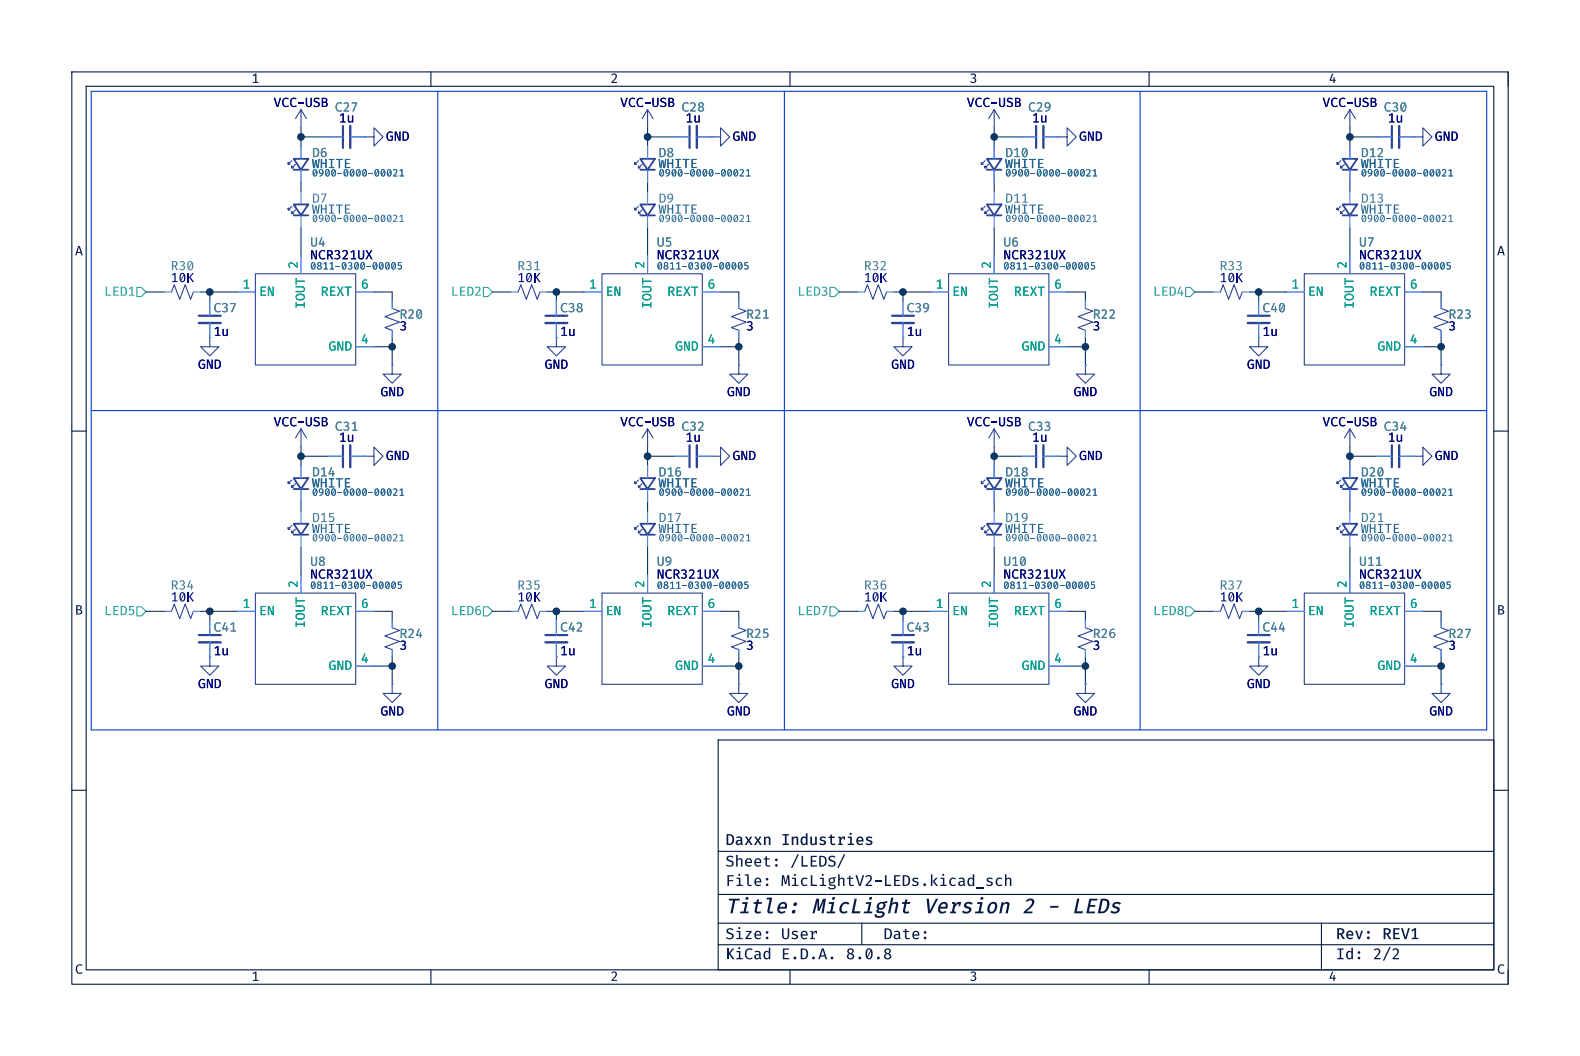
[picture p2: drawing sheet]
<svg xmlns="http://www.w3.org/2000/svg" width="220mm" height="147mm" viewBox="0 0 220 147" stroke-linecap="round" stroke-linejoin="round" font-family="sans-serif">
<defs><g id="words">
<g font-size="2.8" fill="#051a3f">
<text x="113" y="128">MicLight</text>
<text x="128.5" y="128">Version</text>
<text x="149.2" y="128">LEDs</text>
</g>
<g font-size="2.1" fill="#051a3f">
<text x="101" y="118.3">Daxxn</text>
<text x="108.7" y="118.3">Industries</text>
<text x="101" y="121.3">Sheet:</text>
<text x="108.7" y="124">MicLightV2-LEDs.kicad_sch</text>
<text x="110" y="121.3">/LEDS/</text>
<text x="101" y="131.4">Size:</text>
<text x="108.7" y="131.4">User</text>
<text x="123" y="131.4">Date:</text>
<text x="186" y="131.4">Rev:</text>
<text x="192.5" y="131.4">REV1</text>
<text x="101" y="134.2">KiCad</text>
<text x="108.7" y="134.2">E.D.A.</text>
</g>
<g font-size="1.8" fill="#051a3f">
<text x="35" y="12.1">1</text>
<text x="10.4" y="36.1">A</text>
<text x="208.4" y="36.1">A</text>
<text x="10.4" y="86.1">B</text>
<text x="208.4" y="86.1">B</text>
<text x="10.4" y="136.1">C</text>
<text x="35" y="137.1">1</text>
<text x="208.4" y="136.1">C</text>
</g>
<g font-size="1.8" fill="#000080">
<text x="38.1" y="15.5">VCC-USB</text>
<text x="47.2" y="17.6">1u</text>
<text x="86.3" y="15.5">VCC-USB</text>
<text x="95.4" y="17.6">1u</text>
<text x="134.6" y="15.5">VCC-USB</text>
<text x="143.7" y="17.6">1u</text>
<text x="184.1" y="15.5">VCC-USB</text>
<text x="193.2" y="17.6">1u</text>
<text x="53.7" y="20.2">GND</text>
<text x="102" y="20.2">GND</text>
<text x="150.3" y="20.2">GND</text>
<text x="199.8" y="20.2">GND</text>
<text x="23.8" y="39.8">10K</text>
<text x="43.2" y="36.7">NCR321UX</text>
<text x="72" y="39.8">10K</text>
<text x="91.4" y="36.7">NCR321UX</text>
<text x="120.3" y="39.8">10K</text>
<text x="139.7" y="36.7">NCR321UX</text>
<text x="169.8" y="39.8">10K</text>
<text x="189.2" y="36.7">NCR321UX</text>
<text x="29.7" y="47.3">1u</text>
<text x="78" y="47.3">1u</text>
<text x="126.2" y="47.3">1u</text>
<text x="175.8" y="47.3">1u</text>
<text x="27.6" y="51.9">GND</text>
<text x="75.8" y="51.9">GND</text>
<text x="124.1" y="51.9">GND</text>
<text x="173.6" y="51.9">GND</text>
<text x="38.1" y="59.9">VCC-USB</text>
<text x="53" y="55.7">GND</text>
<text x="86.3" y="59.9">VCC-USB</text>
<text x="101.2" y="55.7">GND</text>
<text x="134.6" y="59.9">VCC-USB</text>
<text x="149.5" y="55.7">GND</text>
<text x="184.1" y="59.9">VCC-USB</text>
<text x="199" y="55.7">GND</text>
<text x="47.2" y="62.1">1u</text>
<text x="53.7" y="64.6">GND</text>
<text x="95.4" y="62.1">1u</text>
<text x="102" y="64.6">GND</text>
<text x="143.7" y="62.1">1u</text>
<text x="150.3" y="64.6">GND</text>
<text x="193.2" y="62.1">1u</text>
<text x="199.8" y="64.6">GND</text>
<text x="43.2" y="81.1">NCR321UX</text>
<text x="91.4" y="81.1">NCR321UX</text>
<text x="139.7" y="81.1">NCR321UX</text>
<text x="189.2" y="81.1">NCR321UX</text>
<text x="23.8" y="84.3">10K</text>
<text x="72" y="84.3">10K</text>
<text x="120.3" y="84.3">10K</text>
<text x="169.8" y="84.3">10K</text>
<text x="29.7" y="91.8">1u</text>
<text x="78" y="91.8">1u</text>
<text x="126.2" y="91.8">1u</text>
<text x="175.8" y="91.8">1u</text>
<text x="27.6" y="96.4">GND</text>
<text x="53" y="100.2">GND</text>
<text x="75.8" y="96.4">GND</text>
<text x="101.2" y="100.2">GND</text>
<text x="124.1" y="96.4">GND</text>
<text x="149.5" y="100.2">GND</text>
<text x="173.6" y="96.4">GND</text>
<text x="199" y="100.2">GND</text>
</g>
<g font-size="1.8" fill="#45818e">
<text x="46.6" y="16.1">C27</text>
<text x="94.9" y="16.1">C28</text>
<text x="143.1" y="16.1">C29</text>
<text x="192.7" y="16.1">C30</text>
<text x="43.4" y="22.4">D6</text>
<text x="91.7" y="22.4">D8</text>
<text x="140" y="22.4">D10</text>
<text x="189.5" y="22.4">D12</text>
<text x="43.4" y="28.8">D7</text>
<text x="91.7" y="28.8">D9</text>
<text x="140" y="28.8">D11</text>
<text x="189.5" y="28.8">D13</text>
<text x="43.2" y="34.9">U4</text>
<text x="91.4" y="34.9">U5</text>
<text x="139.7" y="34.9">U6</text>
<text x="189.2" y="34.9">U7</text>
<text x="23.8" y="38.2">R30</text>
<text x="72" y="38.2">R31</text>
<text x="120.3" y="38.2">R32</text>
<text x="169.8" y="38.2">R33</text>
<text x="29.7" y="44">C37</text>
<text x="55.6" y="44.9">R20</text>
<text x="78" y="44">C38</text>
<text x="103.9" y="44.9">R21</text>
<text x="126.2" y="44">C39</text>
<text x="152.1" y="44.9">R22</text>
<text x="175.8" y="44">C40</text>
<text x="201.7" y="44.9">R23</text>
<text x="46.6" y="60.5">C31</text>
<text x="94.9" y="60.5">C32</text>
<text x="143.1" y="60.5">C33</text>
<text x="192.7" y="60.5">C34</text>
<text x="43.4" y="66.9">D14</text>
<text x="91.7" y="66.9">D16</text>
<text x="140" y="66.9">D18</text>
<text x="189.5" y="66.9">D20</text>
<text x="43.4" y="73.2">D15</text>
<text x="91.7" y="73.2">D17</text>
<text x="140" y="73.2">D19</text>
<text x="189.5" y="73.2">D21</text>
<text x="23.8" y="82.6">R34</text>
<text x="43.2" y="79.3">U8</text>
<text x="72" y="82.6">R35</text>
<text x="91.4" y="79.3">U9</text>
<text x="120.3" y="82.6">R36</text>
<text x="139.7" y="79.3">U10</text>
<text x="169.8" y="82.6">R37</text>
<text x="189.2" y="79.3">U11</text>
<text x="29.7" y="88.5">C41</text>
<text x="55.6" y="89.4">R24</text>
<text x="78" y="88.5">C42</text>
<text x="103.9" y="89.4">R25</text>
<text x="126.2" y="88.5">C43</text>
<text x="152.1" y="89.4">R26</text>
<text x="175.8" y="88.5">C44</text>
<text x="201.7" y="89.4">R27</text>
</g>
<g font-size="1.8" fill="#216491">
<text x="43.4" y="24">WHITE</text>
<text x="91.7" y="24">WHITE</text>
<text x="140" y="24">WHITE</text>
<text x="189.5" y="24">WHITE</text>
<text x="43.4" y="30.3">WHITE</text>
<text x="91.7" y="30.3">WHITE</text>
<text x="140" y="30.3">WHITE</text>
<text x="189.5" y="30.3">WHITE</text>
<text x="43.4" y="68.4">WHITE</text>
<text x="91.7" y="68.4">WHITE</text>
<text x="140" y="68.4">WHITE</text>
<text x="189.5" y="68.4">WHITE</text>
<text x="43.4" y="74.8">WHITE</text>
<text x="91.7" y="74.8">WHITE</text>
<text x="140" y="74.8">WHITE</text>
<text x="189.5" y="74.8">WHITE</text>
</g>
<g font-size="1.8" fill="#289b93">
<text x="14.5" y="41.8">LED1</text>
<text x="62.7" y="41.8">LED2</text>
<text x="111" y="41.8">LED3</text>
<text x="160.5" y="41.8">LED4</text>
<text x="14.5" y="86.2">LED5</text>
<text x="62.7" y="86.2">LED6</text>
<text x="111" y="86.2">LED7</text>
<text x="160.5" y="86.2">LED8</text>
</g>
<g font-size="1.8" fill="#009e90">
<text x="33.7" y="40.4">1</text>
<text x="36.1" y="41.8">EN</text>
<text x="41.7" y="37.4" transform="rotate(-90 41.7 37.4)">2</text>
<text x="44.6" y="41.8">REXT</text>
<text x="50.3" y="40.4">6</text>
<text x="82" y="40.4">1</text>
<text x="84.3" y="41.8">EN</text>
<text x="89.9" y="37.4" transform="rotate(-90 89.9 37.4)">2</text>
<text x="92.9" y="41.8">REXT</text>
<text x="98.5" y="40.4">6</text>
<text x="130.3" y="40.4">1</text>
<text x="132.6" y="41.8">EN</text>
<text x="138.2" y="37.4" transform="rotate(-90 138.2 37.4)">2</text>
<text x="141.2" y="41.8">REXT</text>
<text x="146.8" y="40.4">6</text>
<text x="179.8" y="40.4">1</text>
<text x="182.1" y="41.8">EN</text>
<text x="187.7" y="37.4" transform="rotate(-90 187.7 37.4)">2</text>
<text x="190.7" y="41.8">REXT</text>
<text x="196.3" y="40.4">6</text>
<text x="43" y="43" transform="rotate(-90 43 43)">IOUT</text>
<text x="91.3" y="43" transform="rotate(-90 91.3 43)">IOUT</text>
<text x="139.5" y="43" transform="rotate(-90 139.5 43)">IOUT</text>
<text x="189.1" y="43" transform="rotate(-90 189.1 43)">IOUT</text>
<text x="45.7" y="49.4">GND</text>
<text x="50.3" y="48">4</text>
<text x="94" y="49.4">GND</text>
<text x="98.5" y="48">4</text>
<text x="142.3" y="49.4">GND</text>
<text x="146.8" y="48">4</text>
<text x="191.8" y="49.4">GND</text>
<text x="196.3" y="48">4</text>
<text x="41.7" y="81.8" transform="rotate(-90 41.7 81.8)">2</text>
<text x="89.9" y="81.8" transform="rotate(-90 89.9 81.8)">2</text>
<text x="138.2" y="81.8" transform="rotate(-90 138.2 81.8)">2</text>
<text x="187.7" y="81.8" transform="rotate(-90 187.7 81.8)">2</text>
<text x="33.7" y="84.8">1</text>
<text x="36.1" y="86.2">EN</text>
<text x="43" y="87.4" transform="rotate(-90 43 87.4)">IOUT</text>
<text x="44.6" y="86.2">REXT</text>
<text x="50.3" y="84.8">6</text>
<text x="82" y="84.8">1</text>
<text x="84.3" y="86.2">EN</text>
<text x="91.3" y="87.4" transform="rotate(-90 91.3 87.4)">IOUT</text>
<text x="92.9" y="86.2">REXT</text>
<text x="98.5" y="84.8">6</text>
<text x="130.3" y="84.8">1</text>
<text x="132.6" y="86.2">EN</text>
<text x="139.5" y="87.4" transform="rotate(-90 139.5 87.4)">IOUT</text>
<text x="141.2" y="86.2">REXT</text>
<text x="146.8" y="84.8">6</text>
<text x="179.8" y="84.8">1</text>
<text x="182.1" y="86.2">EN</text>
<text x="189.1" y="87.4" transform="rotate(-90 189.1 87.4)">IOUT</text>
<text x="190.7" y="86.2">REXT</text>
<text x="196.3" y="84.8">6</text>
<text x="45.7" y="93.8">GND</text>
<text x="50.3" y="92.5">4</text>
<text x="94" y="93.8">GND</text>
<text x="98.5" y="92.5">4</text>
<text x="142.3" y="93.8">GND</text>
<text x="146.8" y="92.5">4</text>
<text x="191.8" y="93.8">GND</text>
<text x="196.3" y="92.5">4</text>
</g>
</g></defs>
<path d="M10 10h200v127h-200zM12 12h196v123h-196zM60 10v2M110 10v2M160 10v2M210 10v2M100 103h108v32h-108z" fill="none" stroke="#051a3f" stroke-width=".15"/>
<g fill="#051a3f">
<path d="M85.1 10.4a.45 .45 0 0 1 .8 0 .45 .45 0 0 1-.3 .7l-.3 .3h.6v.1h-.8l.1-.2a.74 .74 0 0 0 .4-.9h-.2l-.2 .1z"/>
<path d="M135.1 10.4a.38 .38 0 0 1 .6-.1 .38 .38 0 0 1 0 .5v.1a.4 .4 0 0 1 .1 .6 .4 .4 0 0 1-.6 0l-.1-.1 .1-.1a.27 .27 0 0 0 .3 .2 .27 .27 0 0 0 .2-.4 .27 .27 0 0 0-.3-.2v-.1a.25 .25 0 0 0 .3-.2 .25 .25 0 0 0-.2-.3 .25 .25 0 0 0-.3 .2z"/>
<path d="M185.5 10.2l.2 .1-.4 .8h.4v-.4h.1v.4h.2v.1h-.2v.3h-.1v-.3h-.6z"/>
</g>
<path d="M60 135v2M110 135v2M160 135v2M210 135v2" fill="none" stroke="#051a3f" stroke-width=".15"/>
<g fill="#051a3f">
<path d="M85.1 135.4a.45 .45 0 0 1 .8 0 .45 .45 0 0 1-.3 .7l-.3 .3h.6v.1h-.8l.1-.2a.74 .74 0 0 0 .4-.9h-.2l-.2 .1z"/>
<path d="M135.1 135.4a.38 .38 0 0 1 .6-.1 .38 .38 0 0 1 0 .5v.1a.4 .4 0 0 1 .1 .6 .4 .4 0 0 1-.6 0l-.1-.1 .1-.1a.27 .27 0 0 0 .3 .2 .27 .27 0 0 0 .2-.4 .27 .27 0 0 0-.3-.2v-.1a.25 .25 0 0 0 .3-.2 .25 .25 0 0 0-.2-.3 .25 .25 0 0 0-.3 .2z"/>
<path d="M185.5 135.2l.2 .1-.4 .8h.4v-.4h.1v.4h.2v.1h-.2v.3h-.1v-.3h-.6z"/>
</g>
<path d="M10 60h2M208 60h2M10 110h2M208 110h2" fill="none" stroke="#051a3f" stroke-width=".15"/>
<g fill="#051a3f">
<circle cx="128.8" cy="129.8" r=".19"/>
<circle cx="128.8" cy="130.6" r=".19"/>
</g>
<path d="M100 131.5h108" fill="none" stroke="#051a3f" stroke-width=".15"/>
<g fill="#051a3f">
<path d="M106.5 132.5l.2-.1 .3 .1v-.6h.3v1.6h-.2v-.1a.44 .44 0 0 1-.6 .1 .44 .44 0 0 1-.2-.5h.2a.29 .29 0 0 0 .1 .4 .29 .29 0 0 0 .4-.2v-.5a.3 .3 0 0 0-.4-.1 .3 .3 0 0 0-.1 .4h-.2z"/>
<path d="M118.1 132.2a.41 .41 0 0 1 .6-.1 .41 .41 0 0 1-.1 .6 .46 .46 0 0 1 .3 .7 .46 .46 0 0 1-.8 .1l-.2-.4h.2a.3 .3 0 0 0 .5 .3 .3 .3 0 0 0 0-.5 .3 .3 0 0 0-.5 .2h-.2l.1-.2 .2-.1-.2-.4h.2a.25 .25 0 0 0 .4 .2 .25 .25 0 0 0 0-.4 .25 .25 0 0 0-.4 .2h-.2z"/>
<path d="M120.7 132.1a.53 .53 0 0 1 .6 0 .53 .53 0 0 1 .2 .7 .53 .53 0 0 1-.2 .6 .53 .53 0 0 1-.6 0l-.1-.1h.2a.36 .36 0 0 0 .5-.1 .36 .36 0 0 0 0-.4v-.4l-.5 .9h-.2l-.1-.5h.2l.1 .4 .4-.9a.33 .33 0 0 0-.4 0 .33 .33 0 0 0-.1 .4l-.2 .1z"/>
<path d="M123.2 132.2a.41 .41 0 0 1 .7-.1 .41 .41 0 0 1-.1 .6 .46 .46 0 0 1 .2 .7 .46 .46 0 0 1-.7 .1l-.2-.4h.2a.3 .3 0 0 0 .4 .3 .3 .3 0 0 0 .1-.5 .3 .3 0 0 0-.5 .2h-.2l.1-.2 .2-.1-.3-.4h.2a.25 .25 0 0 0 .4 .2 .25 .25 0 0 0 0-.4 .25 .25 0 0 0-.4 .2h-.2z"/>
<circle cx="115.8" cy="133.4" r=".2"/>
<circle cx="119.7" cy="133.4" r=".2"/>
<circle cx="122.3" cy="133.4" r=".2"/>
</g>
<path d="M100 128.5h108" fill="none" stroke="#051a3f" stroke-width=".15"/>
<g fill="#051a3f">
<path d="M186.2 132h.9v.2h-.3v1.2h.3v.1h-.9v-.1h.3v-1.2h-.3z"/>
<path d="M187.6 132.5l.3-.1 .3 .1v-.6h.2v1.6h-.2v-.1a.44 .44 0 0 1-.6 .1 .44 .44 0 0 1-.2-.5h.2a.29 .29 0 0 0 .2 .4 .29 .29 0 0 0 .4-.2v-.5a.3 .3 0 0 0-.4-.1 .3 .3 0 0 0-.2 .4h-.2z"/>
<path d="M191.3 132.2a.51 .51 0 0 1 .8 0 .51 .51 0 0 1-.1 .8l-.4 .4h.6v.1h-.9l.1-.2a.97 .97 0 0 0 .5-1.1h-.2l-.3 .1-.1-.1z"/>
<path d="M193.5 131.8l.1 .1-.9 1.9-.1-.1z"/>
<path d="M193.9 132.2a.51 .51 0 0 1 .8 0 .51 .51 0 0 1-.2 .8l-.4 .4h.7v.1h-.9l.1-.2a.97 .97 0 0 0 .5-1.1h-.3l-.2 .1-.1-.1z"/>
<circle cx="102.9" cy="129.2" r=".14"/>
<circle cx="106.8" cy="129.8" r=".19"/>
<circle cx="106.8" cy="130.6" r=".19"/>
<circle cx="189.2" cy="132.6" r=".19"/>
<circle cx="189.2" cy="133.4" r=".19"/>
</g>
<path d="M100 124.5h108" fill="none" stroke="#051a3f" stroke-width=".15"/>
<g fill="#051a3f">
<path d="M101.5 125.1h1.5l-.1 .3h-.5l-.4 1.7h-.3l.4-1.7h-.6z"/>
<path d="M103.4 125.6h.7l-.3 1.3h.5l-.1 .2h-1.2l.1-.2h.4l.3-1.1h-.5z"/>
<path d="M105 125.6h.3l.1-.4h.3l-.1 .4h.5l-.1 .2h-.4l-.2 .9a.3 .3 0 0 0 .2 .2 .3 .3 0 0 0 .3-.1l.1 .3h-.3a.45 .45 0 0 1-.4 0 .45 .45 0 0 1-.2-.4l.2-.9h-.4z"/>
<path d="M106.8 125h.7l-.3 1.7a.27 .27 0 0 0 .4 .2v.2h-.1a.41 .41 0 0 1-.5 0 .41 .41 0 0 1-.1-.4l.3-1.5h-.5z"/>
<path d="M108.6 125.8a.6 .6 0 0 1 .8-.2 .6 .6 0 0 1 .1 .9h-1a.41 .41 0 0 0 .3 .4 .41 .41 0 0 0 .5-.1l.1 .2a.66 .66 0 0 1-.9 .1 .66 .66 0 0 1-.2-.9h1a.35 .35 0 0 0-.3-.4 .35 .35 0 0 0-.4 .4h-.3z"/>
<path d="M124.1 125l.3-.1-.2 .9 .1-.1a.42 .42 0 0 1 .5-.2 .42 .42 0 0 1 .3 .5l-.3 1.1h-.3l.3-1.1a.28 .28 0 0 0-.3-.2 .28 .28 0 0 0-.3 .2l-.3 1.1h-.3z"/>
<path d="M125.6 125.6h.4v-.4h.4l-.1 .4h.5l-.1 .2h-.5l-.2 .9a.3 .3 0 0 0 .2 .2 .3 .3 0 0 0 .3-.1l.1 .3h-.2a.45 .45 0 0 1-.5 0 .45 .45 0 0 1-.2-.4l.2-.9h-.3z"/>
<path d="M139.5 125.6h.2v.2a.45 .45 0 0 1 .5-.3 .45 .45 0 0 1 .4 .5l-.3 1.1h-.3l.2-.9a.26 .26 0 0 0-.1-.4 .26 .26 0 0 0-.3 .1l-.1 .1-.3 1.1h-.3z"/>
<path d="M142.8 125.4a.62 .62 0 0 1 .7-.3 .62 .62 0 0 1 .5 .6 2.89 2.89 0 0 1-1.1 1.2h.9l-.1 .2h-1.2l.1-.2 .2-.2a1.59 1.59 0 0 0 .9-1.3 .47 .47 0 0 0-.7 .2z"/>
<path d="M146.2 126.1h1.2v.3h-1.2z"/>
<path d="M101.3 121.8h.9v.2h-.7v.5h.6v.2h-.6v.6h-.2z"/>
<path d="M102.5 122.2h.6v1h.3v.1h-.9v-.1h.4v-.9h-.4z"/>
<path d="M103.7 121.7h.6v1.4l.3 .1 .1 .1-.3 .1a.32 .32 0 0 1-.4-.4v-1.1h-.3z"/>
<path d="M105.2 122.3a.5 .5 0 0 1 .6-.1 .5 .5 0 0 1 .2 .6h-.8a.37 .37 0 0 0 .3 .4 .37 .37 0 0 0 .4-.1l.1 .1a.56 .56 0 0 1-.7 .1 .56 .56 0 0 1-.3-.6h.8a.29 .29 0 0 0-.3-.4 .29 .29 0 0 0-.3 .4h-.2z"/>
<path d="M116.7 121.7h.2v.7l.2-.2a.31 .31 0 0 1 .5 .3v.8h-.2v-.8a.24 .24 0 0 0-.3-.2 .24 .24 0 0 0-.2 .2v.8h-.2z"/>
<path d="M129.6 121.7h.2v1.6h-.2z"/>
<path d="M134.9 122.3l.3-.1 .2 .1v-.6h.3v1.6h-.2v-.1a.44 .44 0 0 1-.6 .1 .44 .44 0 0 1-.2-.5h.2a.29 .29 0 0 0 .2 .4 .29 .29 0 0 0 .3-.2v-.5a.3 .3 0 0 0-.3-.1 .3 .3 0 0 0-.2 .4h-.2z"/>
<path d="M136 123.6h1v.1h-1z"/>
<path d="M137.5 122.3l.3-.1 .4 .1-.1 .1-.2-.1a.18 .18 0 0 0-.2 0 .18 .18 0 0 0 0 .3 .45 .45 0 0 1 .4 .1 .45 .45 0 0 1 .1 .5l-.4 .2-.5-.2 .1-.1 .2 .1a.24 .24 0 0 0 .4-.2 .24 .24 0 0 0-.3-.2l-.3-.2z"/>
<path d="M138.8 122.3l.5-.1 .3 .1-.1 .1a.39 .39 0 0 0-.6 .4 .39 .39 0 0 0 .6 .3l.1 .1a.6 .6 0 0 1-.9-.1 .6 .6 0 0 1 .1-.8z"/>
<path d="M139.9 121.7h.2v.7l.3-.2a.31 .31 0 0 1 .4 .3v.8h-.2v-.8a.24 .24 0 0 0-.2-.2 .24 .24 0 0 0-.3 .2v.8h-.2z"/>
<circle cx="104" cy="125.1" r=".21"/>
<circle cx="110.7" cy="125.9" r=".25"/>
<circle cx="110.5" cy="126.9" r=".25"/>
<circle cx="116" cy="125.1" r=".21"/>
<circle cx="121.2" cy="125.1" r=".21"/>
<circle cx="136.7" cy="125.1" r=".21"/>
<circle cx="106.8" cy="122.4" r=".19"/>
<circle cx="106.8" cy="123.2" r=".19"/>
<circle cx="131.3" cy="121.8" r=".14"/>
</g>
<path d="M100 118.5h108" fill="none" stroke="#051a3f" stroke-width=".15"/>
<g fill="#051a3f">
<path d="M102.5 119h.2v.7l.2-.2a.31 .31 0 0 1 .5 .3v.8h-.2v-.8a.24 .24 0 0 0-.3-.2 .24 .24 0 0 0-.2 .2v.8h-.2z"/>
<path d="M111.1 118.9l.1 .1-.9 1.9-.2-.1z"/>
<path d="M117.5 118.9l.2 .1-.9 1.9-.2-.1z"/>
<path d="M112.2 116h.2v1.6h-.2v-.1a.45 .45 0 0 1-.5 .1 .45 .45 0 0 1-.2-.6h.2a.28 .28 0 0 0 .1 .4 .28 .28 0 0 0 .4-.1v-.5a.29 .29 0 0 0-.4-.1 .29 .29 0 0 0-.1 .3h-.2a.47 .47 0 0 1 .2-.5 .47 .47 0 0 1 .5 0z"/>
<path d="M119.4 116.5a.52 .52 0 0 1 .7 0 .52 .52 0 0 1 .1 .6h-.7a.35 .35 0 0 0 .2 .4 .35 .35 0 0 0 .4-.1l.1 .1a.57 .57 0 0 1-.7 .1 .57 .57 0 0 1-.3-.6h.8a.27 .27 0 0 0-.3-.4 .27 .27 0 0 0-.2 .4h-.3z"/>
<path d="M120.7 116.6l.3-.2 .5 .2-.1 .1-.3-.1a.17 .17 0 0 0-.2 0 .17 .17 0 0 0 0 .3 .44 .44 0 0 1 .5 .2 .44 .44 0 0 1 0 .5l-.5 .1-.4-.2 .1-.2 .3 .2a.21 .21 0 0 0 .3-.1 .21 .21 0 0 0-.2-.3l-.2-.1a.29 .29 0 0 1-.1-.4z"/>
<circle cx="108.1" cy="119.7" r=".19"/>
<circle cx="108.1" cy="120.5" r=".19"/>
<circle cx="118.4" cy="116.1" r=".15"/>
</g>
<path d="M120 128.5v3M184 128.5v6.5" fill="none" stroke="#051a3f" stroke-width=".15"/>
<path d="M27.7 89.4h3M173.7 89.4h3.1" fill="none" stroke="#2a4297" stroke-width=".33"/>
<path d="M27.7 88.4h3M173.7 88.4h3.1" fill="none" stroke="#2a4297" stroke-width=".3"/>
<path d="M188 71.1v1.8M188 74.4v1.8M29.2 86.4v2M29.2 89.4v2.1M168.9 85.1h1M173 85.1h1M175.3 91.5h.1M175.3 86.4v2M175.3 89.4v2.1" fill="none" stroke="#4a86e8" stroke-width=".15"/>
<path d="M186.7 73.2l-.5 .5v-.3v.3h.2M187.2 73.7l-.5 .5v-.3v.3h.2M169.9 85.1l.4-1 .8 2 .7-2 .8 2 .4-1M175.3 91.5v1.2h1.2l-1.2 1.3-1.3-1.3h1.3" fill="none" stroke="#2a4297" stroke-width=".15"/>
<path d="M186.9 72.9h2.1l-1 1.5zM186.9 74.4h2.1" fill="none" stroke="#2a4297" stroke-width=".25"/>
<g fill="#216491">
<path d="M195.7 74.4a.41 .41 0 0 1 .5 .1 .41 .41 0 0 1 .1 .5 .31 .31 0 0 1-.3 .4 .31 .31 0 0 1-.3-.2h.1a.31 .31 0 0 0 .3-.1 .31 .31 0 0 0 0-.4v-.1l-.3 .6h-.1l-.1-.3h.2v.2l.3-.6h-.3v.4h-.2z"/>
<path d="M196.6 74.4a.41 .41 0 0 1 .5 .1 .41 .41 0 0 1 0 .5 .31 .31 0 0 1-.2 .4 .31 .31 0 0 1-.4-.2h.2a.31 .31 0 0 0 .3-.1 .31 .31 0 0 0 0-.4v-.1l-.3 .6h-.2v-.3h.1v.2l.3-.6h-.2l-.1 .4h-.1z"/>
<path d="M197.4 74.9h.6v.1h-.6z"/>
<path d="M198.3 74.4a.41 .41 0 0 1 .5 .1 .41 .41 0 0 1 0 .5 .31 .31 0 0 1-.2 .4 .31 .31 0 0 1-.3-.2h.1a.31 .31 0 0 0 .3-.1 .31 .31 0 0 0 0-.4v-.1l-.3 .6h-.1l-.1-.3h.1l.1 .2 .2-.6h-.2l-.1 .4h-.1z"/>
<path d="M199.2 74.4a.41 .41 0 0 1 .5 .1 .41 .41 0 0 1 0 .5 .31 .31 0 0 1-.2 .4 .31 .31 0 0 1-.4-.2h.2a.31 .31 0 0 0 .3-.1 .31 .31 0 0 0 0-.4l-.1-.1-.2 .6h-.2v-.3h.1v.2l.3-.6h-.2l-.1 .4h-.1z"/>
<path d="M200 74.4a.41 .41 0 0 1 .5 .1 .41 .41 0 0 1 .1 .5 .31 .31 0 0 1-.3 .4 .31 .31 0 0 1-.3-.2h.1a.31 .31 0 0 0 .3-.1 .31 .31 0 0 0 0-.4v-.1l-.3 .6h-.1l-.1-.3h.2v.2l.3-.6h-.3v.4h-.2z"/>
<path d="M200.8 74.5a.35 .35 0 0 1 .5 0 .35 .35 0 0 1-.1 .5l-.3 .2h.5v.2h-.6l.1-.3a.38 .38 0 0 0 .2-.7l-.3 .2z"/>
<path d="M201.7 74.5l.4-.1v.8h.2v.2h-.6v-.2h.2v-.7l-.2 .1z"/>
</g>
<path d="M54.6 87.4l1 .4-2 .7 2 .8-2 .8 1 .3" fill="none" stroke="#2a4297" stroke-width=".15"/>
<path d="M54.6 86.4v1M54.6 90.4v1.1" fill="none" stroke="#4a86e8" stroke-width=".15"/>
<path d="M55.7 89.3a.36 .36 0 0 1 .6-.1 .36 .36 0 0 1 0 .6 .39 .39 0 0 1 .1 .6 .39 .39 0 0 1-.6 0l-.1-.1 .1-.1a.27 .27 0 0 0 .4 .2 .27 .27 0 0 0 .1-.4 .27 .27 0 0 0-.3-.1v-.2a.24 .24 0 0 0 .3-.2 .24 .24 0 0 0-.2-.3 .24 .24 0 0 0-.3 .2z" fill="#000080"/>
<path d="M188 59.7l-.8 1.3M188 59.7v2.5M188 59.7l.7 1.3M200.7 42.9l1 .4-2.1 .8 2.1 .7-2.1 .8 1.1 .4M23.9 85.1l.4-1 .7 2 .8-2 .7 2 .4-1M29.2 91.5v1.2h1.3l-1.3 1.3-1.3-1.3h1.3M72.1 85.1l.4-1 .8 2 .7-2 .8 2 .4-1" fill="none" stroke="#2a4297" stroke-width=".15"/>
<path d="M200.7 41.9v1M200.7 46v1M22.9 85.1h1M26.9 85.1h1M29.2 91.5h.1M71.1 85.1h1M75.2 85.1h1" fill="none" stroke="#4a86e8" stroke-width=".15"/>
<path d="M201.8 44.9a.36 .36 0 0 1 .6-.2 .36 .36 0 0 1-.1 .6 .39 .39 0 0 1 .2 .6 .39 .39 0 0 1-.6 .1l-.1-.1 .1-.1a.27 .27 0 0 0 .3 .1 .27 .27 0 0 0 .2-.3 .27 .27 0 0 0-.3-.2v-.1a.24 .24 0 0 0 .3-.2 .24 .24 0 0 0-.2-.3 .24 .24 0 0 0-.3 .2z" fill="#000080"/>
<g fill="none" stroke="#2a4297" stroke-width=".15">
<path d="M41.9 15.3l-.8 1.2M41.9 15.3v2.5M41.9 15.3l.8 1.2M50.8 19.1h1.3v-1.3l1.2 1.3-1.2 1.2v-1.2M90.2 15.3l-.8 1.2M90.2 15.3v2.5M90.2 15.3l.7 1.2M99.1 19.1h1.2v-1.3l1.3 1.3-1.3 1.2v-1.2M138.4 15.3l-.7 1.2M138.4 15.3v2.5M138.4 15.3l.8 1.2M188 15.3l-.8 1.2"/>
<path d="M188 15.3v2.5M188 15.3l.7 1.2M88.9 22.4l-.5 .5v-.3v.3h.2M89.4 22.9l-.5 .5v-.3v.3h.3M196.8 63.5h1.3v-1.3l1.3 1.3-1.3 1.3v-1.3M54.6 95.3v1.2h1.3l-1.3 1.3-1.3-1.3h1.3M200.7 95.3v1.2h1.2l-1.2 1.3-1.3-1.3h1.3"/>
</g>
<g fill="none" stroke="#4a86e8" stroke-width=".15">
<path d="M45.7 19.1h2.1M48.8 19.1h2M50.8 19.1h.1M94 19.1h2M97 19.1h2.1M99.1 19.1h.1M191.8 19.1h2M194.8 19.1h2M90.2 20.3v1.8M90.2 23.6v1.8M191.8 63.5h2M194.8 63.5h2"/>
<path d="M196.8 63.5h.1M54.6 95.3h.1M200.7 95.3h.1"/>
</g>
<path d="M48.8 17.5v3.1M97 17.5v3.1M194.8 17.5v3.1M194.8 62v3" fill="none" stroke="#2a4297" stroke-width=".33"/>
<path d="M47.8 17.5v3.1M96 17.5v3.1M193.8 17.5v3.1M193.8 62v3" fill="none" stroke="#2a4297" stroke-width=".3"/>
<path d="M89.2 22.1h2l-1 1.5zM89.2 23.6h2" fill="none" stroke="#2a4297" stroke-width=".25"/>
<g fill="#216491">
<path d="M97.9 23.6a.41 .41 0 0 1 .5 .1 .41 .41 0 0 1 .1 .5 .31 .31 0 0 1-.2 .4 .31 .31 0 0 1-.4-.2h.1a.31 .31 0 0 0 .4-.1 .31 .31 0 0 0-.1-.4v-.1l-.3 .6h-.1l-.1-.3h.2v.2l.3-.6h-.2l-.1 .4h-.2z"/>
<path d="M98.8 23.6a.41 .41 0 0 1 .5 .1 .41 .41 0 0 1 0 .5 .31 .31 0 0 1-.2 .4 .31 .31 0 0 1-.4-.2h.2a.31 .31 0 0 0 .3-.1 .31 .31 0 0 0 0-.4v-.1l-.3 .6h-.2v-.3h.1v.2l.3-.6h-.2l-.1 .4h-.1z"/>
<path d="M99.6 24.1h.6v.1h-.6z"/>
<path d="M100.5 23.6a.41 .41 0 0 1 .5 .1 .41 .41 0 0 1 0 .5 .31 .31 0 0 1-.2 .4 .31 .31 0 0 1-.3-.2h.1a.31 .31 0 0 0 .3-.1 .31 .31 0 0 0 0-.4v-.1l-.3 .6h-.1l-.1-.3h.1l.1 .2 .3-.6h-.3l-.1 .4h-.1z"/>
<path d="M101.4 23.6a.41 .41 0 0 1 .5 .1 .41 .41 0 0 1 0 .5 .31 .31 0 0 1-.2 .4 .31 .31 0 0 1-.4-.2h.2a.31 .31 0 0 0 .3-.1 .31 .31 0 0 0 0-.4v-.1l-.3 .6h-.2v-.3h.1v.2l.3-.6h-.2l-.1 .4h-.1z"/>
<path d="M102.2 23.6a.41 .41 0 0 1 .5 .1 .41 .41 0 0 1 .1 .5 .31 .31 0 0 1-.2 .4 .31 .31 0 0 1-.4-.2h.1a.31 .31 0 0 0 .4-.1 .31 .31 0 0 0-.1-.4v-.1l-.3 .6h-.1l-.1-.3h.2v.2l.3-.6h-.2l-.1 .4h-.2z"/>
<path d="M103 23.7a.35 .35 0 0 1 .5 0 .35 .35 0 0 1-.1 .5l-.3 .2h.5v.2h-.6l.1-.3a.38 .38 0 0 0 .2-.7l-.2 .2z"/>
<path d="M103.9 23.7l.4-.1v.8h.2v.2h-.6v-.2h.3v-.7l-.3 .1z"/>
</g>
<path d="M89.2 28.5h2l-1 1.5zM89.2 30h2" fill="none" stroke="#2a4297" stroke-width=".25"/>
<path d="M88.9 28.7l-.5 .5v-.2v.2h.2M89.4 29.2l-.5 .5v-.2v.2h.3" fill="none" stroke="#2a4297" stroke-width=".15"/>
<path d="M90.2 26.7v1.8M90.2 30v1.8" fill="none" stroke="#4a86e8" stroke-width=".15"/>
<g fill="#216491">
<path d="M97.9 30a.41 .41 0 0 1 .5 .1 .41 .41 0 0 1 .1 .5 .31 .31 0 0 1-.2 .3 .31 .31 0 0 1-.4-.1h.1a.31 .31 0 0 0 .4-.2 .31 .31 0 0 0-.1-.4l-.3 .6h-.1l-.1-.4h.2v.3l.3-.6-.2-.1-.1 .4h-.2z"/>
<path d="M98.8 30a.41 .41 0 0 1 .5 .1 .41 .41 0 0 1 0 .5 .31 .31 0 0 1-.2 .3 .31 .31 0 0 1-.4-.1h.2a.31 .31 0 0 0 .3-.2 .31 .31 0 0 0 0-.4l-.3 .6h-.2v-.4h.1v.3l.3-.6-.2-.1-.1 .4h-.1z"/>
<path d="M99.6 30.4h.6v.1h-.6z"/>
<path d="M100.5 30a.41 .41 0 0 1 .5 .1 .41 .41 0 0 1 0 .5 .31 .31 0 0 1-.2 .3 .31 .31 0 0 1-.3-.1h.1a.31 .31 0 0 0 .3-.2 .31 .31 0 0 0 0-.4l-.3 .6h-.1l-.1-.4h.1l.1 .3 .3-.6-.3-.1-.1 .4h-.1z"/>
<path d="M101.4 30a.41 .41 0 0 1 .5 .1 .41 .41 0 0 1 0 .5 .31 .31 0 0 1-.2 .3 .31 .31 0 0 1-.4-.1h.2a.31 .31 0 0 0 .3-.2 .31 .31 0 0 0 0-.4l-.3 .6h-.2v-.4h.1v.3l.3-.6-.2-.1-.1 .4h-.1z"/>
<path d="M102.2 30a.41 .41 0 0 1 .5 .1 .41 .41 0 0 1 .1 .5 .31 .31 0 0 1-.2 .3 .31 .31 0 0 1-.4-.1h.1a.31 .31 0 0 0 .4-.2 .31 .31 0 0 0-.1-.4l-.3 .6h-.1l-.1-.4h.2v.3l.3-.6-.2-.1-.1 .4h-.2z"/>
<path d="M103 30a.35 .35 0 0 1 .5 0 .35 .35 0 0 1-.1 .6l-.3 .2h.5v.1h-.6l.1-.3a.38 .38 0 0 0 .2-.6l-.2 .1z"/>
<path d="M103.9 30.1l.4-.2v.9h.2v.1h-.6v-.1h.3v-.7l-.3 .1z"/>
</g>
<path d="M145.3 17.5v3.1" fill="none" stroke="#2a4297" stroke-width=".33"/>
<path d="M144.3 17.5v3.1" fill="none" stroke="#2a4297" stroke-width=".3"/>
<path d="M142.2 19.1h2.1M145.3 19.1h2M90.2 35.6v2.5M81.3 40.7h2.5M97.8 40.7h2.5M97.8 48.3h2.5M125.7 47h.1M77.5 91.5h.1" fill="none" stroke="#4a86e8" stroke-width=".15"/>
<path d="M83.8 38.1h14v12.7h-14zM125.7 47v1.3h1.3l-1.3 1.2-1.2-1.2h1.2M77.5 91.5v1.2h1.2l-1.2 1.3-1.3-1.3h1.3" fill="none" stroke="#2a4297" stroke-width=".15"/>
<g fill="#216491">
<path d="M91.7 36.6a.41 .41 0 0 1 .5 .1 .41 .41 0 0 1 0 .5 .31 .31 0 0 1-.2 .3 .31 .31 0 0 1-.4-.1h.1a.31 .31 0 0 0 .4-.2 .31 .31 0 0 0 0-.3l-.1-.1-.3 .6h-.1l-.1-.4h.2v.3l.3-.6-.2-.1-.1 .4h-.2z"/>
<path d="M92.5 36.6a.28 .28 0 0 1 .4-.1 .28 .28 0 0 1 0 .5 .32 .32 0 0 1 0 .5 .32 .32 0 0 1-.5-.3h.1a.2 .2 0 0 0 .3 .2 .2 .2 0 0 0 0-.3 .2 .2 0 0 0-.3 .1h-.1l.2-.2-.2-.2h.2a.17 .17 0 0 0 .2 .1 .17 .17 0 0 0 0-.3 .17 .17 0 0 0-.2 .1l-.2 .1z"/>
<path d="M93.3 36.7l.4-.2v.9h.2v.1h-.6v-.1h.3v-.7l-.3 .1z"/>
<path d="M94.1 36.7l.5-.2v.9h.2v.1h-.6v-.1h.2v-.7l-.2 .1z"/>
<path d="M95 37h.6v.1h-.6z"/>
<path d="M96 36.6a.41 .41 0 0 1 .5 .1 .41 .41 0 0 1 0 .5 .31 .31 0 0 1-.2 .3 .31 .31 0 0 1-.4-.1h.2a.31 .31 0 0 0 .3-.2 .31 .31 0 0 0 0-.3l-.1-.1-.2 .6h-.2l-.1-.4h.2v.3l.3-.6-.2-.1-.1 .4h-.2z"/>
<path d="M96.7 36.6a.29 .29 0 0 1 .5-.1 .29 .29 0 0 1-.1 .5 .32 .32 0 0 1 .1 .5 .32 .32 0 0 1-.5-.1l.1-.1a.21 .21 0 0 0 .2 .1 .21 .21 0 0 0 .2-.2 .21 .21 0 0 0-.3-.2v-.1a.19 .19 0 0 0 .2-.1 .19 .19 0 0 0-.1-.2 .19 .19 0 0 0-.2 .1z"/>
<path d="M97.7 36.6a.41 .41 0 0 1 .5 .1 .41 .41 0 0 1 0 .5 .31 .31 0 0 1-.2 .3 .31 .31 0 0 1-.4-.1h.2a.31 .31 0 0 0 .3-.2 .31 .31 0 0 0 0-.3v-.1l-.3 .6h-.2v-.4h.1v.3l.3-.6-.2-.1-.1 .4h-.1z"/>
<path d="M98.5 36.6a.41 .41 0 0 1 .5 .1 .41 .41 0 0 1 .1 .5 .31 .31 0 0 1-.2 .3 .31 .31 0 0 1-.4-.1h.1a.31 .31 0 0 0 .4-.2 .31 .31 0 0 0-.1-.3v-.1l-.3 .6h-.1l-.1-.4h.2v.3l.3-.6-.2-.1-.1 .4h-.2z"/>
<path d="M99.3 37h.6v.1h-.6z"/>
<path d="M100.3 36.6a.41 .41 0 0 1 .5 .1 .41 .41 0 0 1 0 .5 .31 .31 0 0 1-.2 .3 .31 .31 0 0 1-.4-.1h.2a.31 .31 0 0 0 .3-.2 .31 .31 0 0 0 0-.3l-.1-.1-.2 .6h-.2l-.1-.4h.2v.3l.3-.6-.2-.1-.1 .4h-.2z"/>
<path d="M101.1 36.6a.41 .41 0 0 1 .5 .1 .41 .41 0 0 1 .1 .5 .31 .31 0 0 1-.3 .3 .31 .31 0 0 1-.3-.1h.1a.31 .31 0 0 0 .3-.2 .31 .31 0 0 0 0-.3v-.1l-.3 .6h-.1l-.1-.4h.2v.3l.3-.6-.3-.1v.4h-.2z"/>
<path d="M102 36.6a.41 .41 0 0 1 .5 .1 .41 .41 0 0 1 0 .5 .31 .31 0 0 1-.2 .3 .31 .31 0 0 1-.4-.1h.2a.31 .31 0 0 0 .3-.2 .31 .31 0 0 0 0-.3v-.1l-.3 .6h-.2v-.4h.1v.3l.3-.6-.2-.1-.1 .4h-.1z"/>
<path d="M102.8 36.6a.41 .41 0 0 1 .5 .1 .41 .41 0 0 1 .1 .5 .31 .31 0 0 1-.2 .3 .31 .31 0 0 1-.4-.1h.1a.31 .31 0 0 0 .4-.2 .31 .31 0 0 0-.1-.3v-.1l-.3 .6h-.1l-.1-.4h.2v.3l.3-.6-.2-.1-.1 .4h-.2z"/>
<path d="M103.7 36.5h.5v.1h-.4v.3a.33 .33 0 0 1 .4 .2 .33 .33 0 0 1-.2 .4 .33 .33 0 0 1-.4-.1l.1-.1a.22 .22 0 0 0 .3 .1 .22 .22 0 0 0 .1-.3 .22 .22 0 0 0-.3-.1h-.1z"/>
</g>
<path d="M102.9 95.3v1.2h1.2l-1.2 1.3-1.3-1.3h1.3M120.4 85.1l.4-1 .7 2 .8-2 .8 2 .3-1M125.7 91.5v1.2h1.3l-1.3 1.3-1.2-1.3h1.2M151.1 87.4l1 .4-2 .7 2 .8-2 .8 1 .3" fill="none" stroke="#2a4297" stroke-width=".15"/>
<path d="M102.9 95.3h.1M119.4 85.1h1M123.4 85.1h1.1M125.7 91.5h.1M125.7 86.4v2M125.7 89.4v2.1M151.1 86.4v1M151.1 90.4v1.1" fill="none" stroke="#4a86e8" stroke-width=".15"/>
<path d="M124.2 89.4h3.1" fill="none" stroke="#2a4297" stroke-width=".33"/>
<path d="M124.2 88.4h3.1" fill="none" stroke="#2a4297" stroke-width=".3"/>
<path d="M152.3 89.3a.36 .36 0 0 1 .5-.1 .36 .36 0 0 1 0 .6 .39 .39 0 0 1 .2 .6 .39 .39 0 0 1-.6 0l-.2-.1 .1-.1a.27 .27 0 0 0 .4 .2 .27 .27 0 0 0 .2-.4 .27 .27 0 0 0-.4-.1v-.2a.24 .24 0 0 0 .3-.2 .24 .24 0 0 0-.1-.3 .24 .24 0 0 0-.3 .2z" fill="#000080"/>
<path d="M90.2 59.7l-.8 1.3M90.2 59.7v2.5M90.2 59.7l.7 1.3M102.9 50.8v1.3h1.2l-1.2 1.3-1.3-1.3h1.3M132.1 82.6h13.9v12.7h-13.9zM151.1 95.3v1.2h1.3l-1.3 1.3-1.2-1.3h1.2" fill="none" stroke="#2a4297" stroke-width=".15"/>
<path d="M102.9 50.8h.1M129.5 85.1h2.6M138.4 80v2.6M146 85.1h2.6M146 92.7h2.6M151.1 95.3h.1" fill="none" stroke="#4a86e8" stroke-width=".15"/>
<g fill="#216491">
<path d="M139.9 81a.41 .41 0 0 1 .5 .1 .41 .41 0 0 1 0 .5 .31 .31 0 0 1-.2 .4 .31 .31 0 0 1-.3-.2h.1a.31 .31 0 0 0 .3-.1 .31 .31 0 0 0 0-.4v-.1l-.3 .6h-.1l-.1-.3h.1l.1 .2 .3-.6h-.3l-.1 .4h-.1z"/>
<path d="M140.7 81a.28 .28 0 0 1 .5 0 .28 .28 0 0 1-.1 .4 .32 .32 0 0 1 0 .6 .32 .32 0 0 1-.5-.3h.2a.2 .2 0 0 0 .3 .2 .2 .2 0 0 0 0-.4 .2 .2 0 0 0-.3 .1l-.2 .1 .2-.3-.1-.2h.1a.18 .18 0 0 0 .3 .2 .17 .17 0 0 0 0-.3 .17 .17 0 0 0-.3 .1h-.1z"/>
<path d="M141.5 81.1l.5-.1v.8h.2v.2h-.6v-.2h.2v-.7l-.2 .1z"/>
<path d="M142.4 81.1l.4-.1v.8h.2v.2h-.5v-.2h.2v-.7l-.2 .1z"/>
<path d="M143.3 81.5h.6v.1h-.6z"/>
<path d="M144.2 81a.41 .41 0 0 1 .5 .1 .41 .41 0 0 1 .1 .5 .31 .31 0 0 1-.3 .4 .31 .31 0 0 1-.3-.2h.1a.31 .31 0 0 0 .3-.1 .31 .31 0 0 0 0-.4v-.1l-.3 .6h-.1l-.1-.3h.1l.1 .2 .3-.6h-.3l-.1 .4h-.1z"/>
<path d="M145 81.1a.29 .29 0 0 1 .4-.1 .29 .29 0 0 1 0 .4 .32 .32 0 0 1 .1 .6 .32 .32 0 0 1-.6-.2h.1a.21 .21 0 0 0 .3 .1 .21 .21 0 0 0 .1-.3 .21 .21 0 0 0-.2-.1v-.1a.19 .19 0 0 0 .2-.2 .19 .19 0 0 0-.1-.2 .19 .19 0 0 0-.3 .1z"/>
<path d="M145.9 81a.41 .41 0 0 1 .5 .1 .41 .41 0 0 1 .1 .5 .31 .31 0 0 1-.2 .4 .31 .31 0 0 1-.4-.2h.1a.31 .31 0 0 0 .4-.1 .31 .31 0 0 0-.1-.4v-.1l-.3 .6h-.1l-.1-.3h.2v.2l.3-.6h-.2l-.1 .4h-.2z"/>
<path d="M146.8 81a.41 .41 0 0 1 .5 .1 .41 .41 0 0 1 0 .5 .31 .31 0 0 1-.2 .4 .31 .31 0 0 1-.3-.2h.1a.31 .31 0 0 0 .3-.1 .31 .31 0 0 0 0-.4v-.1l-.3 .6h-.1l-.1-.3h.1l.1 .2 .2-.6h-.2l-.1 .4h-.1z"/>
<path d="M147.6 81.5h.6v.1h-.6z"/>
<path d="M148.5 81a.41 .41 0 0 1 .5 .1 .41 .41 0 0 1 .1 .5 .31 .31 0 0 1-.3 .4 .31 .31 0 0 1-.3-.2h.1a.31 .31 0 0 0 .3-.1 .31 .31 0 0 0 0-.4v-.1l-.3 .6h-.1l-.1-.3h.1l.1 .2 .3-.6h-.3l-.1 .4h-.1z"/>
<path d="M149.4 81a.41 .41 0 0 1 .5 .1 .41 .41 0 0 1 0 .5 .31 .31 0 0 1-.2 .4 .31 .31 0 0 1-.4-.2h.2a.31 .31 0 0 0 .3-.1 .31 .31 0 0 0 0-.4v-.1l-.3 .6h-.2v-.3h.1v.2l.3-.6h-.2l-.1 .4h-.1z"/>
<path d="M150.2 81a.41 .41 0 0 1 .5 .1 .41 .41 0 0 1 .1 .5 .31 .31 0 0 1-.2 .4 .31 .31 0 0 1-.4-.2h.1a.31 .31 0 0 0 .4-.1 .31 .31 0 0 0-.1-.4v-.1l-.3 .6h-.1l-.1-.3h.2v.2l.3-.6h-.2l-.1 .4h-.2z"/>
<path d="M151.1 81a.41 .41 0 0 1 .5 .1 .41 .41 0 0 1 0 .5 .31 .31 0 0 1-.2 .4 .31 .31 0 0 1-.3-.2h.1a.31 .31 0 0 0 .3-.1 .31 .31 0 0 0 0-.4v-.1l-.3 .6h-.1l-.1-.3h.1l.1 .2 .2-.6h-.2l-.1 .4h-.1z"/>
<path d="M151.9 81h.6l-.1 .1h-.3v.3a.33 .33 0 0 1 .4 .2 .33 .33 0 0 1-.2 .4 .33 .33 0 0 1-.4-.1v-.1a.22 .22 0 0 0 .3 .1 .22 .22 0 0 0 .1-.3 .22 .22 0 0 0-.3-.1h-.1z"/>
</g>
<path d="M83.8 82.6h14v12.7h-14z" fill="none" stroke="#2a4297" stroke-width=".15"/>
<path d="M81.3 85.1h2.5M90.2 80v2.6M97.8 85.1h2.5M97.8 92.7h2.5" fill="none" stroke="#4a86e8" stroke-width=".15"/>
<g fill="#216491">
<path d="M91.7 81a.41 .41 0 0 1 .5 .1 .41 .41 0 0 1 0 .5 .31 .31 0 0 1-.2 .4 .31 .31 0 0 1-.4-.2h.1a.31 .31 0 0 0 .4-.1 .31 .31 0 0 0 0-.4l-.1-.1-.3 .6h-.1l-.1-.3h.2v.2l.3-.6h-.2l-.1 .4h-.2z"/>
<path d="M92.5 81a.28 .28 0 0 1 .4 0 .28 .28 0 0 1 0 .4 .32 .32 0 0 1 0 .6 .32 .32 0 0 1-.5-.3h.1a.2 .2 0 0 0 .3 .2 .2 .2 0 0 0 0-.4 .2 .2 0 0 0-.3 .1l-.1 .1 .2-.3-.2-.2h.2a.17 .17 0 0 0 .2 .2 .17 .17 0 0 0 0-.3 .17 .17 0 0 0-.2 .1h-.2z"/>
<path d="M93.3 81.1l.4-.1v.8h.2v.2h-.6v-.2h.3v-.7l-.3 .1z"/>
<path d="M94.1 81.1l.5-.1v.8h.2v.2h-.6v-.2h.2v-.7l-.2 .1z"/>
<path d="M95 81.5h.6v.1h-.6z"/>
<path d="M96 81a.41 .41 0 0 1 .5 .1 .41 .41 0 0 1 0 .5 .31 .31 0 0 1-.2 .4 .31 .31 0 0 1-.4-.2h.2a.31 .31 0 0 0 .3-.1 .31 .31 0 0 0 0-.4l-.1-.1-.2 .6h-.2l-.1-.3h.2v.2l.3-.6h-.2l-.1 .4h-.2z"/>
<path d="M96.7 81.1a.29 .29 0 0 1 .5-.1 .29 .29 0 0 1-.1 .4 .32 .32 0 0 1 .1 .6 .32 .32 0 0 1-.5-.2h.1a.21 .21 0 0 0 .2 .1 .21 .21 0 0 0 .2-.3 .21 .21 0 0 0-.3-.1v-.1a.19 .19 0 0 0 .2-.2 .19 .19 0 0 0-.1-.2 .19 .19 0 0 0-.2 .1z"/>
<path d="M97.7 81a.41 .41 0 0 1 .5 .1 .41 .41 0 0 1 0 .5 .31 .31 0 0 1-.2 .4 .31 .31 0 0 1-.4-.2h.2a.31 .31 0 0 0 .3-.1 .31 .31 0 0 0 0-.4v-.1l-.3 .6h-.2v-.3h.1v.2l.3-.6h-.2l-.1 .4h-.1z"/>
<path d="M98.5 81a.41 .41 0 0 1 .5 .1 .41 .41 0 0 1 .1 .5 .31 .31 0 0 1-.2 .4 .31 .31 0 0 1-.4-.2h.1a.31 .31 0 0 0 .4-.1 .31 .31 0 0 0-.1-.4v-.1l-.3 .6h-.1l-.1-.3h.2v.2l.3-.6h-.2l-.1 .4h-.2z"/>
<path d="M99.3 81.5h.6v.1h-.6z"/>
<path d="M100.3 81a.41 .41 0 0 1 .5 .1 .41 .41 0 0 1 0 .5 .31 .31 0 0 1-.2 .4 .31 .31 0 0 1-.4-.2h.2a.31 .31 0 0 0 .3-.1 .31 .31 0 0 0 0-.4l-.1-.1-.2 .6h-.2l-.1-.3h.2v.2l.3-.6h-.2l-.1 .4h-.2z"/>
<path d="M101.1 81a.41 .41 0 0 1 .5 .1 .41 .41 0 0 1 .1 .5 .31 .31 0 0 1-.3 .4 .31 .31 0 0 1-.3-.2h.1a.31 .31 0 0 0 .3-.1 .31 .31 0 0 0 0-.4v-.1l-.3 .6h-.1l-.1-.3h.2v.2l.3-.6h-.3v.4h-.2z"/>
<path d="M102 81a.41 .41 0 0 1 .5 .1 .41 .41 0 0 1 0 .5 .31 .31 0 0 1-.2 .4 .31 .31 0 0 1-.4-.2h.2a.31 .31 0 0 0 .3-.1 .31 .31 0 0 0 0-.4v-.1l-.3 .6h-.2v-.3h.1v.2l.3-.6h-.2l-.1 .4h-.1z"/>
<path d="M102.8 81a.41 .41 0 0 1 .5 .1 .41 .41 0 0 1 .1 .5 .31 .31 0 0 1-.2 .4 .31 .31 0 0 1-.4-.2h.1a.31 .31 0 0 0 .4-.1 .31 .31 0 0 0-.1-.4v-.1l-.3 .6h-.1l-.1-.3h.2v.2l.3-.6h-.2l-.1 .4h-.2z"/>
<path d="M103.7 81h.5v.1h-.4v.3a.33 .33 0 0 1 .4 .2 .33 .33 0 0 1-.2 .4 .33 .33 0 0 1-.4-.1l.1-.1a.22 .22 0 0 0 .3 .1 .22 .22 0 0 0 .1-.3 .22 .22 0 0 0-.3-.1h-.1z"/>
</g>
<path d="M35.6 82.6h13.9v12.7h-13.9z" fill="none" stroke="#2a4297" stroke-width=".15"/>
<path d="M33 85.1h2.6M41.9 80v2.6M49.5 85.1h2.6M49.5 92.7h2.6" fill="none" stroke="#4a86e8" stroke-width=".15"/>
<g fill="#216491">
<path d="M43.4 81a.41 .41 0 0 1 .5 .1 .41 .41 0 0 1 0 .5 .31 .31 0 0 1-.2 .4 .31 .31 0 0 1-.4-.2h.2a.31 .31 0 0 0 .3-.1 .31 .31 0 0 0 0-.4v-.1l-.3 .6h-.2v-.3h.1v.2l.3-.6h-.2l-.1 .4h-.1z"/>
<path d="M44.2 81a.28 .28 0 0 1 .5 0 .28 .28 0 0 1-.1 .4 .32 .32 0 0 1 0 .6 .32 .32 0 0 1-.5-.3h.2a.2 .2 0 0 0 .3 .2 .2 .2 0 0 0 0-.4 .2 .2 0 0 0-.3 .1l-.2 .1 .2-.3-.1-.2h.1a.18 .18 0 0 0 .3 .2 .17 .17 0 0 0 0-.3 .17 .17 0 0 0-.3 .1h-.1z"/>
<path d="M45 81.1l.4-.1v.8h.3v.2h-.6v-.2h.2v-.7l-.2 .1z"/>
<path d="M45.9 81.1l.4-.1v.8h.2v.2h-.6v-.2h.3v-.7l-.3 .1z"/>
<path d="M46.8 81.5h.5v.1h-.5z"/>
<path d="M47.7 81a.41 .41 0 0 1 .5 .1 .41 .41 0 0 1 0 .5 .31 .31 0 0 1-.2 .4 .31 .31 0 0 1-.3-.2h.1a.31 .31 0 0 0 .3-.1 .31 .31 0 0 0 0-.4v-.1l-.3 .6h-.1l-.1-.3h.1v.2l.3-.6h-.2l-.1 .4h-.1z"/>
<path d="M48.4 81.1a.29 .29 0 0 1 .5-.1 .29 .29 0 0 1-.1 .4 .32 .32 0 0 1 .1 .6 .32 .32 0 0 1-.5-.2h.1a.21 .21 0 0 0 .3 .1 .21 .21 0 0 0 .1-.3 .21 .21 0 0 0-.3-.1l.1-.1a.19 .19 0 0 0 .2-.2 .19 .19 0 0 0-.2-.2 .19 .19 0 0 0-.2 .1z"/>
<path d="M49.4 81a.41 .41 0 0 1 .5 .1 .41 .41 0 0 1 .1 .5 .31 .31 0 0 1-.3 .4 .31 .31 0 0 1-.3-.2h.1a.31 .31 0 0 0 .3-.1 .31 .31 0 0 0 0-.4v-.1l-.3 .6h-.1l-.1-.3h.1l.1 .2 .3-.6h-.3l-.1 .4h-.1z"/>
<path d="M50.3 81a.41 .41 0 0 1 .5 .1 .41 .41 0 0 1 0 .5 .31 .31 0 0 1-.2 .4 .31 .31 0 0 1-.4-.2h.2a.31 .31 0 0 0 .3-.1 .31 .31 0 0 0 0-.4v-.1l-.3 .6h-.2v-.3h.1v.2l.3-.6h-.2l-.1 .4h-.1z"/>
<path d="M51.1 81.5h.5v.1h-.5z"/>
<path d="M52 81a.41 .41 0 0 1 .5 .1 .41 .41 0 0 1 0 .5 .31 .31 0 0 1-.2 .4 .31 .31 0 0 1-.3-.2h.1a.31 .31 0 0 0 .3-.1 .31 .31 0 0 0 0-.4v-.1l-.3 .6h-.1l-.1-.3h.1l.1 .2 .2-.6h-.2l-.1 .4h-.1z"/>
<path d="M52.9 81a.41 .41 0 0 1 .5 .1 .41 .41 0 0 1 0 .5 .31 .31 0 0 1-.2 .4 .31 .31 0 0 1-.4-.2h.2a.31 .31 0 0 0 .3-.1 .31 .31 0 0 0 0-.4l-.1-.1-.2 .6h-.2l-.1-.3h.2v.2l.3-.6h-.2l-.1 .4h-.2z"/>
<path d="M53.7 81a.41 .41 0 0 1 .5 .1 .41 .41 0 0 1 .1 .5 .31 .31 0 0 1-.3 .4 .31 .31 0 0 1-.3-.2h.1a.31 .31 0 0 0 .3-.1 .31 .31 0 0 0 0-.4v-.1l-.3 .6h-.1l-.1-.3h.2v.2l.3-.6h-.3v.4h-.2z"/>
<path d="M54.6 81a.41 .41 0 0 1 .5 .1 .41 .41 0 0 1 0 .5 .31 .31 0 0 1-.2 .4 .31 .31 0 0 1-.4-.2h.2a.31 .31 0 0 0 .3-.1 .31 .31 0 0 0 0-.4v-.1l-.3 .6h-.2v-.3h.1v.2l.3-.6h-.2l-.1 .4h-.1z"/>
<path d="M55.4 81h.5v.1h-.4v.3a.33 .33 0 0 1 .4 .2 .33 .33 0 0 1-.1 .4 .33 .33 0 0 1-.5-.1l.1-.1a.22 .22 0 0 0 .3 .1 .22 .22 0 0 0 .1-.3 .22 .22 0 0 0-.3-.1h-.1z"/>
</g>
<path d="M75.9 89.4h3.1" fill="none" stroke="#2a4297" stroke-width=".33"/>
<path d="M75.9 88.4h3.1" fill="none" stroke="#2a4297" stroke-width=".3"/>
<path d="M77.5 86.4v2M77.5 89.4v2.1M200.7 86.4v1M200.7 90.4v1.1" fill="none" stroke="#4a86e8" stroke-width=".15"/>
<path d="M200.7 87.4l1 .4-2.1 .7 2.1 .8-2.1 .8 1.1 .3" fill="none" stroke="#2a4297" stroke-width=".15"/>
<path d="M201.8 89.3a.36 .36 0 0 1 .6-.1 .36 .36 0 0 1-.1 .6 .39 .39 0 0 1 .2 .6 .39 .39 0 0 1-.6 0l-.1-.1 .1-.1a.27 .27 0 0 0 .3 .2 .27 .27 0 0 0 .2-.4 .27 .27 0 0 0-.3-.1v-.2a.24 .24 0 0 0 .3-.2 .24 .24 0 0 0-.2-.3 .24 .24 0 0 0-.3 .2z" fill="#000080"/>
<path d="M181.6 82.6h14v12.7h-14z" fill="none" stroke="#2a4297" stroke-width=".15"/>
<path d="M179.1 85.1h2.5M188 80v2.6M195.6 85.1h2.5M195.6 92.7h2.5" fill="none" stroke="#4a86e8" stroke-width=".15"/>
<g fill="#216491">
<path d="M189.4 81a.41 .41 0 0 1 .6 .1 .41 .41 0 0 1 0 .5 .31 .31 0 0 1-.2 .4 .31 .31 0 0 1-.4-.2h.1a.31 .31 0 0 0 .4-.1 .31 .31 0 0 0-.1-.4v-.1l-.3 .6h-.1l-.1-.3h.2v.2l.3-.6h-.2l-.1 .4h-.2z"/>
<path d="M190.3 81a.28 .28 0 0 1 .4 0 .28 .28 0 0 1 0 .4 .32 .32 0 0 1 0 .6 .32 .32 0 0 1-.5-.3h.1a.2 .2 0 0 0 .3 .2 .2 .2 0 0 0 0-.4 .2 .2 0 0 0-.3 .1l-.1 .1 .2-.3-.2-.2h.2a.17 .17 0 0 0 .2 .2 .17 .17 0 0 0 0-.3 .17 .17 0 0 0-.2 .1h-.2z"/>
<path d="M191.1 81.1l.4-.1v.8h.2v.2h-.6v-.2h.3v-.7l-.3 .1z"/>
<path d="M191.9 81.1l.5-.1v.8h.2v.2h-.6v-.2h.2v-.7l-.2 .1z"/>
<path d="M192.8 81.5h.6v.1h-.6z"/>
<path d="M193.8 81a.41 .41 0 0 1 .5 .1 .41 .41 0 0 1 0 .5 .31 .31 0 0 1-.2 .4 .31 .31 0 0 1-.4-.2h.1a.31 .31 0 0 0 .4-.1 .31 .31 0 0 0-.1-.4v-.1l-.3 .6h-.1l-.1-.3h.2v.2l.3-.6h-.2l-.1 .4h-.2z"/>
<path d="M194.5 81.1a.29 .29 0 0 1 .5-.1 .29 .29 0 0 1-.1 .4 .32 .32 0 0 1 .1 .6 .32 .32 0 0 1-.5-.2 .21 .21 0 0 0 .3 .1 .21 .21 0 0 0 .1-.3 .21 .21 0 0 0-.2-.1v-.1a.19 .19 0 0 0 .2-.2 .19 .19 0 0 0-.1-.2 .19 .19 0 0 0-.2 .1z"/>
<path d="M195.5 81a.41 .41 0 0 1 .5 .1 .41 .41 0 0 1 0 .5 .31 .31 0 0 1-.2 .4 .31 .31 0 0 1-.4-.2h.2a.31 .31 0 0 0 .3-.1 .31 .31 0 0 0 0-.4v-.1l-.3 .6h-.2v-.3h.1v.2l.3-.6h-.2l-.1 .4h-.1z"/>
<path d="M196.3 81a.41 .41 0 0 1 .5 .1 .41 .41 0 0 1 .1 .5 .31 .31 0 0 1-.3 .4 .31 .31 0 0 1-.3-.2h.1a.31 .31 0 0 0 .4-.1 .31 .31 0 0 0-.1-.4v-.1l-.3 .6h-.1l-.1-.3h.2v.2l.3-.6h-.2l-.1 .4h-.2z"/>
<path d="M197.1 81.5h.6v.1h-.6z"/>
<path d="M198.1 81a.41 .41 0 0 1 .5 .1 .41 .41 0 0 1 0 .5 .31 .31 0 0 1-.2 .4 .31 .31 0 0 1-.4-.2h.1a.31 .31 0 0 0 .4-.1 .31 .31 0 0 0-.1-.4v-.1l-.3 .6h-.1l-.1-.3h.2v.2l.3-.6h-.2l-.1 .4h-.2z"/>
<path d="M198.9 81a.41 .41 0 0 1 .5 .1 .41 .41 0 0 1 0 .5 .31 .31 0 0 1-.2 .4 .31 .31 0 0 1-.3-.2h.1a.31 .31 0 0 0 .3-.1 .31 .31 0 0 0 0-.4v-.1l-.3 .6h-.1l-.1-.3h.1l.1 .2 .3-.6h-.3l-.1 .4h-.1z"/>
<path d="M199.8 81a.41 .41 0 0 1 .5 .1 .41 .41 0 0 1 0 .5 .31 .31 0 0 1-.2 .4 .31 .31 0 0 1-.4-.2h.2a.31 .31 0 0 0 .3-.1 .31 .31 0 0 0 0-.4v-.1l-.3 .6h-.2v-.3h.1v.2l.3-.6h-.2l-.1 .4h-.1z"/>
<path d="M200.6 81a.41 .41 0 0 1 .5 .1 .41 .41 0 0 1 .1 .5 .31 .31 0 0 1-.2 .4 .31 .31 0 0 1-.4-.2h.1a.31 .31 0 0 0 .4-.1 .31 .31 0 0 0-.1-.4v-.1l-.3 .6h-.1l-.1-.3h.2v.2l.3-.6h-.2l-.1 .4h-.2z"/>
<path d="M201.4 81h.6v.1h-.4v.3a.33 .33 0 0 1 .4 .2 .33 .33 0 0 1-.2 .4 .33 .33 0 0 1-.4-.1l.1-.1a.22 .22 0 0 0 .3 .1 .22 .22 0 0 0 0-.3 .22 .22 0 0 0-.2-.1h-.2z"/>
</g>
<path d="M102.9 87.4l1 .4-2 .7 2 .8-2 .8 1 .3" fill="none" stroke="#2a4297" stroke-width=".15"/>
<path d="M102.9 86.4v1M102.9 90.4v1.1" fill="none" stroke="#4a86e8" stroke-width=".15"/>
<path d="M104 89.3a.36 .36 0 0 1 .6-.1 .36 .36 0 0 1-.1 .6 .39 .39 0 0 1 .2 .6 .39 .39 0 0 1-.6 0l-.1-.1 .1-.1a.27 .27 0 0 0 .3 .2 .27 .27 0 0 0 .2-.4 .27 .27 0 0 0-.3-.1v-.2a.24 .24 0 0 0 .3-.2 .24 .24 0 0 0-.2-.3 .24 .24 0 0 0-.3 .2z" fill="#000080"/>
<path d="M89.2 72.9h2l-1 1.5zM89.2 74.4h2" fill="none" stroke="#2a4297" stroke-width=".25"/>
<path d="M88.9 73.2l-.5 .5v-.3v.3h.2M89.4 73.7l-.5 .5v-.3v.3h.3" fill="none" stroke="#2a4297" stroke-width=".15"/>
<path d="M90.2 71.1v1.8M90.2 74.4v1.8" fill="none" stroke="#4a86e8" stroke-width=".15"/>
<g fill="#216491">
<path d="M97.9 74.4a.41 .41 0 0 1 .5 .1 .41 .41 0 0 1 .1 .5 .31 .31 0 0 1-.2 .4 .31 .31 0 0 1-.4-.2h.1a.31 .31 0 0 0 .4-.1 .31 .31 0 0 0-.1-.4v-.1l-.3 .6h-.1l-.1-.3h.2v.2l.3-.6h-.2l-.1 .4h-.2z"/>
<path d="M98.8 74.4a.41 .41 0 0 1 .5 .1 .41 .41 0 0 1 0 .5 .31 .31 0 0 1-.2 .4 .31 .31 0 0 1-.4-.2h.2a.31 .31 0 0 0 .3-.1 .31 .31 0 0 0 0-.4v-.1l-.3 .6h-.2v-.3h.1v.2l.3-.6h-.2l-.1 .4h-.1z"/>
<path d="M99.6 74.9h.6v.1h-.6z"/>
<path d="M100.5 74.4a.41 .41 0 0 1 .5 .1 .41 .41 0 0 1 0 .5 .31 .31 0 0 1-.2 .4 .31 .31 0 0 1-.3-.2h.1a.31 .31 0 0 0 .3-.1 .31 .31 0 0 0 0-.4v-.1l-.3 .6h-.1l-.1-.3h.1l.1 .2 .3-.6h-.3l-.1 .4h-.1z"/>
<path d="M101.4 74.4a.41 .41 0 0 1 .5 .1 .41 .41 0 0 1 0 .5 .31 .31 0 0 1-.2 .4 .31 .31 0 0 1-.4-.2h.2a.31 .31 0 0 0 .3-.1 .31 .31 0 0 0 0-.4v-.1l-.3 .6h-.2v-.3h.1v.2l.3-.6h-.2l-.1 .4h-.1z"/>
<path d="M102.2 74.4a.41 .41 0 0 1 .5 .1 .41 .41 0 0 1 .1 .5 .31 .31 0 0 1-.2 .4 .31 .31 0 0 1-.4-.2h.1a.31 .31 0 0 0 .4-.1 .31 .31 0 0 0-.1-.4v-.1l-.3 .6h-.1l-.1-.3h.2v.2l.3-.6h-.2l-.1 .4h-.2z"/>
<path d="M103 74.5a.35 .35 0 0 1 .5 0 .35 .35 0 0 1-.1 .5l-.3 .2h.5v.2h-.6l.1-.3a.38 .38 0 0 0 .2-.7l-.2 .2z"/>
<path d="M103.9 74.5l.4-.1v.8h.2v.2h-.6v-.2h.3v-.7l-.3 .1z"/>
</g>
<path d="M97 62v3" fill="none" stroke="#2a4297" stroke-width=".33"/>
<path d="M96 62v3" fill="none" stroke="#2a4297" stroke-width=".3"/>
<path d="M90.2 64.8v1.8M90.2 68.1v1.8M94 63.5h2M97 63.5h2.1M99.1 63.5h.1" fill="none" stroke="#4a86e8" stroke-width=".15"/>
<path d="M88.9 66.8l-.5 .5v-.2v.2h.2M89.4 67.3l-.5 .5v-.2v.2h.3M99.1 63.5h1.2v-1.3l1.3 1.3-1.3 1.3v-1.3" fill="none" stroke="#2a4297" stroke-width=".15"/>
<path d="M89.2 66.6h2l-1 1.5zM89.2 68.1h2" fill="none" stroke="#2a4297" stroke-width=".25"/>
<g fill="#216491">
<path d="M97.9 68.1a.41 .41 0 0 1 .5 .1 .41 .41 0 0 1 .1 .5 .31 .31 0 0 1-.2 .3 .31 .31 0 0 1-.4-.1h.1a.31 .31 0 0 0 .4-.2 .31 .31 0 0 0-.1-.4l-.3 .6h-.1l-.1-.4h.2v.3l.3-.6-.2-.1-.1 .4h-.2z"/>
<path d="M98.8 68.1a.41 .41 0 0 1 .5 .1 .41 .41 0 0 1 0 .5 .31 .31 0 0 1-.2 .3 .31 .31 0 0 1-.4-.1h.2a.31 .31 0 0 0 .3-.2 .31 .31 0 0 0 0-.4l-.3 .6h-.2v-.4h.1v.3l.3-.6-.2-.1-.1 .4h-.1z"/>
<path d="M99.6 68.5h.6v.1h-.6z"/>
<path d="M100.5 68.1a.41 .41 0 0 1 .5 .1 .41 .41 0 0 1 0 .5 .31 .31 0 0 1-.2 .3 .31 .31 0 0 1-.3-.1h.1a.31 .31 0 0 0 .3-.2 .31 .31 0 0 0 0-.4l-.3 .6h-.1l-.1-.4h.1l.1 .3 .3-.6-.3-.1-.1 .4h-.1z"/>
<path d="M101.4 68.1a.41 .41 0 0 1 .5 .1 .41 .41 0 0 1 0 .5 .31 .31 0 0 1-.2 .3 .31 .31 0 0 1-.4-.1h.2a.31 .31 0 0 0 .3-.2 .31 .31 0 0 0 0-.4l-.3 .6h-.2v-.4h.1v.3l.3-.6-.2-.1-.1 .4h-.1z"/>
<path d="M102.2 68.1a.41 .41 0 0 1 .5 .1 .41 .41 0 0 1 .1 .5 .31 .31 0 0 1-.2 .3 .31 .31 0 0 1-.4-.1h.1a.31 .31 0 0 0 .4-.2 .31 .31 0 0 0-.1-.4l-.3 .6h-.1l-.1-.4h.2v.3l.3-.6-.2-.1-.1 .4h-.2z"/>
<path d="M103 68.1a.35 .35 0 0 1 .5 0 .35 .35 0 0 1-.1 .6l-.3 .2h.5v.1h-.6l.1-.3a.38 .38 0 0 0 .2-.6l-.2 .1z"/>
<path d="M103.9 68.2l.4-.2v.9h.2v.1h-.6v-.1h.3v-.7l-.3 .1z"/>
</g>
<path d="M124.2 45h3.1" fill="none" stroke="#2a4297" stroke-width=".33"/>
<path d="M124.2 44h3.1" fill="none" stroke="#2a4297" stroke-width=".3"/>
<path d="M102.9 41.9v1M102.9 46v1M125.7 41.9v2.1M125.7 45v2" fill="none" stroke="#4a86e8" stroke-width=".15"/>
<path d="M102.9 42.9l1 .4-2 .8 2 .7-2 .8 1 .4" fill="none" stroke="#2a4297" stroke-width=".15"/>
<path d="M104 44.9a.36 .36 0 0 1 .6-.2 .36 .36 0 0 1-.1 .6 .39 .39 0 0 1 .2 .6 .39 .39 0 0 1-.6 .1l-.1-.1 .1-.1a.27 .27 0 0 0 .3 .1 .27 .27 0 0 0 .2-.3 .27 .27 0 0 0-.3-.2v-.1a.24 .24 0 0 0 .3-.2 .24 .24 0 0 0-.2-.3 .24 .24 0 0 0-.3 .2z" fill="#000080"/>
<path d="M35.6 38.1h13.9v12.7h-13.9zM72.1 40.7l.4-1.1 .8 2.1 .7-2.1 .8 2.1 .4-1M77.5 47v1.3h1.2l-1.2 1.2-1.3-1.2h1.3M120.4 40.7l.4-1.1 .7 2.1 .8-2.1 .8 2.1 .3-1" fill="none" stroke="#2a4297" stroke-width=".15"/>
<path d="M41.9 35.6v2.5M33 40.7h2.6M49.5 40.7h2.6M49.5 48.3h2.6M71.1 40.7h1M75.2 40.7h1M77.5 47h.1M77.5 41.9v2.1M77.5 45v2M119.4 40.7h1M123.4 40.7h1.1" fill="none" stroke="#4a86e8" stroke-width=".15"/>
<path d="M75.9 45h3.1" fill="none" stroke="#2a4297" stroke-width=".33"/>
<path d="M75.9 44h3.1" fill="none" stroke="#2a4297" stroke-width=".3"/>
<g fill="#216491">
<path d="M43.4 36.6a.41 .41 0 0 1 .5 .1 .41 .41 0 0 1 0 .5 .31 .31 0 0 1-.2 .3 .31 .31 0 0 1-.4-.1h.2a.31 .31 0 0 0 .3-.2 .31 .31 0 0 0 0-.3v-.1l-.3 .6h-.2v-.4h.1v.3l.3-.6-.2-.1-.1 .4h-.1z"/>
<path d="M44.2 36.6a.28 .28 0 0 1 .5-.1 .28 .28 0 0 1-.1 .5 .32 .32 0 0 1 0 .5 .32 .32 0 0 1-.5-.3h.2a.2 .2 0 0 0 .3 .2 .2 .2 0 0 0 0-.3 .2 .2 0 0 0-.3 .1h-.2l.2-.2-.1-.2h.1a.17 .17 0 0 0 .3 .1 .17 .17 0 0 0 0-.3 .17 .17 0 0 0-.3 .1l-.1 .1z"/>
<path d="M45 36.7l.4-.2v.9h.3v.1h-.6v-.1h.2v-.7l-.2 .1z"/>
<path d="M45.9 36.7l.4-.2v.9h.2v.1h-.6v-.1h.3v-.7l-.3 .1z"/>
<path d="M46.8 37h.5v.1h-.5z"/>
<path d="M47.7 36.6a.41 .41 0 0 1 .5 .1 .41 .41 0 0 1 0 .5 .31 .31 0 0 1-.2 .3 .31 .31 0 0 1-.3-.1h.1a.31 .31 0 0 0 .3-.2 .31 .31 0 0 0 0-.3v-.1l-.3 .6h-.1l-.1-.4h.1v.3l.3-.6-.2-.1-.1 .4h-.1z"/>
<path d="M48.4 36.6a.29 .29 0 0 1 .5-.1 .29 .29 0 0 1-.1 .5 .32 .32 0 0 1 .1 .5 .32 .32 0 0 1-.5-.1l.1-.1a.21 .21 0 0 0 .3 .1 .21 .21 0 0 0 .1-.2 .21 .21 0 0 0-.3-.2l.1-.1a.19 .19 0 0 0 .2-.1 .19 .19 0 0 0-.2-.2 .19 .19 0 0 0-.2 .1z"/>
<path d="M49.4 36.6a.41 .41 0 0 1 .5 .1 .41 .41 0 0 1 .1 .5 .31 .31 0 0 1-.3 .3 .31 .31 0 0 1-.3-.1h.1a.31 .31 0 0 0 .3-.2 .31 .31 0 0 0 0-.3v-.1l-.3 .6h-.1l-.1-.4h.1l.1 .3 .3-.6-.3-.1-.1 .4h-.1z"/>
<path d="M50.3 36.6a.41 .41 0 0 1 .5 .1 .41 .41 0 0 1 0 .5 .31 .31 0 0 1-.2 .3 .31 .31 0 0 1-.4-.1h.2a.31 .31 0 0 0 .3-.2 .31 .31 0 0 0 0-.3v-.1l-.3 .6h-.2v-.4h.1v.3l.3-.6-.2-.1-.1 .4h-.1z"/>
<path d="M51.1 37h.5v.1h-.5z"/>
<path d="M52 36.6a.41 .41 0 0 1 .5 .1 .41 .41 0 0 1 0 .5 .31 .31 0 0 1-.2 .3 .31 .31 0 0 1-.3-.1h.1a.31 .31 0 0 0 .3-.2 .31 .31 0 0 0 0-.3v-.1l-.3 .6h-.1l-.1-.4h.1l.1 .3 .2-.6-.2-.1-.1 .4h-.1z"/>
<path d="M52.9 36.6a.41 .41 0 0 1 .5 .1 .41 .41 0 0 1 0 .5 .31 .31 0 0 1-.2 .3 .31 .31 0 0 1-.4-.1h.2a.31 .31 0 0 0 .3-.2 .31 .31 0 0 0 0-.3l-.1-.1-.2 .6h-.2l-.1-.4h.2v.3l.3-.6-.2-.1-.1 .4h-.2z"/>
<path d="M53.7 36.6a.41 .41 0 0 1 .5 .1 .41 .41 0 0 1 .1 .5 .31 .31 0 0 1-.3 .3 .31 .31 0 0 1-.3-.1h.1a.31 .31 0 0 0 .3-.2 .31 .31 0 0 0 0-.3v-.1l-.3 .6h-.1l-.1-.4h.2v.3l.3-.6-.3-.1v.4h-.2z"/>
<path d="M54.6 36.6a.41 .41 0 0 1 .5 .1 .41 .41 0 0 1 0 .5 .31 .31 0 0 1-.2 .3 .31 .31 0 0 1-.4-.1h.2a.31 .31 0 0 0 .3-.2 .31 .31 0 0 0 0-.3v-.1l-.3 .6h-.2v-.4h.1v.3l.3-.6-.2-.1-.1 .4h-.1z"/>
<path d="M55.4 36.5h.5v.1h-.4v.3a.33 .33 0 0 1 .4 .2 .33 .33 0 0 1-.1 .4 .33 .33 0 0 1-.5-.1l.1-.1a.22 .22 0 0 0 .3 .1 .22 .22 0 0 0 .1-.3 .22 .22 0 0 0-.3-.1h-.1z"/>
</g>
<path d="M40.9 28.5h2l-1 1.5zM40.9 30h2" fill="none" stroke="#2a4297" stroke-width=".25"/>
<path d="M40.6 28.7l-.5 .5v-.2v.2h.3M41.1 29.2l-.5 .5v-.2v.2h.3" fill="none" stroke="#2a4297" stroke-width=".15"/>
<path d="M41.9 26.7v1.8M41.9 30v1.8" fill="none" stroke="#4a86e8" stroke-width=".15"/>
<g fill="#216491">
<path d="M49.7 30a.41 .41 0 0 1 .5 .1 .41 .41 0 0 1 0 .5 .31 .31 0 0 1-.2 .3 .31 .31 0 0 1-.4-.1h.2a.31 .31 0 0 0 .3-.2 .31 .31 0 0 0 0-.4l-.3 .6h-.2v-.4h.1v.3l.3-.6-.2-.1-.1 .4h-.1z"/>
<path d="M50.5 30a.41 .41 0 0 1 .5 .1 .41 .41 0 0 1 .1 .5 .31 .31 0 0 1-.2 .3 .31 .31 0 0 1-.4-.1h.1a.31 .31 0 0 0 .4-.2 .31 .31 0 0 0-.1-.4l-.3 .6h-.1l-.1-.4h.2v.3l.3-.6-.2-.1-.1 .4h-.2z"/>
<path d="M51.3 30.4h.6v.1h-.6z"/>
<path d="M52.3 30a.41 .41 0 0 1 .5 .1 .41 .41 0 0 1 0 .5 .31 .31 0 0 1-.2 .3 .31 .31 0 0 1-.4-.1h.1a.31 .31 0 0 0 .4-.2 .31 .31 0 0 0 0-.4h-.1l-.3 .6h-.1l-.1-.4h.2v.3l.3-.6-.2-.1-.1 .4h-.2z"/>
<path d="M53.1 30a.41 .41 0 0 1 .5 .1 .41 .41 0 0 1 .1 .5 .31 .31 0 0 1-.3 .3 .31 .31 0 0 1-.3-.1h.1a.31 .31 0 0 0 .3-.2 .31 .31 0 0 0 0-.4l-.3 .6h-.1l-.1-.4h.1l.1 .3 .3-.6-.3-.1-.1 .4h-.1z"/>
<path d="M54 30a.41 .41 0 0 1 .5 .1 .41 .41 0 0 1 0 .5 .31 .31 0 0 1-.2 .3 .31 .31 0 0 1-.4-.1h.2a.31 .31 0 0 0 .3-.2 .31 .31 0 0 0 0-.4l-.3 .6h-.2v-.4h.1v.3l.3-.6-.2-.1-.1 .4h-.1z"/>
<path d="M54.7 30a.35 .35 0 0 1 .6 0 .35 .35 0 0 1-.2 .6l-.2 .2h.4v.1h-.6l.2-.3a.38 .38 0 0 0 .1-.6l-.2 .1z"/>
<path d="M55.6 30.1l.4-.2v.9h.2v.1h-.5v-.1h.2v-.7l-.2 .1z"/>
</g>
<path d="M54.6 42.9l1 .4-2 .8 2 .7-2 .8 1 .4" fill="none" stroke="#2a4297" stroke-width=".15"/>
<path d="M54.6 41.9v1M54.6 46v1" fill="none" stroke="#4a86e8" stroke-width=".15"/>
<path d="M55.7 44.9a.36 .36 0 0 1 .6-.2 .36 .36 0 0 1 0 .6 .39 .39 0 0 1 .1 .6 .39 .39 0 0 1-.6 .1l-.1-.1 .1-.1a.27 .27 0 0 0 .4 .1 .27 .27 0 0 0 .1-.3 .27 .27 0 0 0-.3-.2v-.1a.24 .24 0 0 0 .3-.2 .24 .24 0 0 0-.2-.3 .24 .24 0 0 0-.3 .2z" fill="#000080"/>
<path d="M40.9 22.1h2l-1 1.5zM40.9 23.6h2" fill="none" stroke="#2a4297" stroke-width=".25"/>
<path d="M40.6 22.4l-.5 .5v-.3v.3h.3M41.1 22.9l-.5 .5v-.3v.3h.3" fill="none" stroke="#2a4297" stroke-width=".15"/>
<path d="M41.9 20.3v1.8M41.9 23.6v1.8" fill="none" stroke="#4a86e8" stroke-width=".15"/>
<g fill="#216491">
<path d="M49.7 23.6a.41 .41 0 0 1 .5 .1 .41 .41 0 0 1 0 .5 .31 .31 0 0 1-.2 .4 .31 .31 0 0 1-.4-.2h.2a.31 .31 0 0 0 .3-.1 .31 .31 0 0 0 0-.4v-.1l-.3 .6h-.2v-.3h.1v.2l.3-.6h-.2l-.1 .4h-.1z"/>
<path d="M50.5 23.6a.41 .41 0 0 1 .5 .1 .41 .41 0 0 1 .1 .5 .31 .31 0 0 1-.2 .4 .31 .31 0 0 1-.4-.2h.1a.31 .31 0 0 0 .4-.1 .31 .31 0 0 0-.1-.4v-.1l-.3 .6h-.1l-.1-.3h.2v.2l.3-.6h-.2l-.1 .4h-.2z"/>
<path d="M51.3 24.1h.6v.1h-.6z"/>
<path d="M52.3 23.6a.41 .41 0 0 1 .5 .1 .41 .41 0 0 1 0 .5 .31 .31 0 0 1-.2 .4 .31 .31 0 0 1-.4-.2h.1a.31 .31 0 0 0 .4-.1 .31 .31 0 0 0 0-.4l-.1-.1-.3 .6h-.1l-.1-.3h.2v.2l.3-.6h-.2l-.1 .4h-.2z"/>
<path d="M53.1 23.6a.41 .41 0 0 1 .5 .1 .41 .41 0 0 1 .1 .5 .31 .31 0 0 1-.3 .4 .31 .31 0 0 1-.3-.2h.1a.31 .31 0 0 0 .3-.1 .31 .31 0 0 0 0-.4v-.1l-.3 .6h-.1l-.1-.3h.1l.1 .2 .3-.6h-.3l-.1 .4h-.1z"/>
<path d="M54 23.6a.41 .41 0 0 1 .5 .1 .41 .41 0 0 1 0 .5 .31 .31 0 0 1-.2 .4 .31 .31 0 0 1-.4-.2h.2a.31 .31 0 0 0 .3-.1 .31 .31 0 0 0 0-.4v-.1l-.3 .6h-.2v-.3h.1v.2l.3-.6h-.2l-.1 .4h-.1z"/>
<path d="M54.7 23.7a.35 .35 0 0 1 .6 0 .35 .35 0 0 1-.2 .5l-.2 .2h.4v.2h-.6l.2-.3a.38 .38 0 0 0 .1-.7l-.2 .2z"/>
<path d="M55.6 23.7l.4-.1v.8h.2v.2h-.5v-.2h.2v-.7l-.2 .1z"/>
</g>
<path d="M41.9 59.7l-.8 1.3M41.9 59.7v2.5M41.9 59.7l.8 1.3M40.6 66.8l-.5 .5v-.2v.2h.3M41.1 67.3l-.5 .5v-.2v.2h.3" fill="none" stroke="#2a4297" stroke-width=".15"/>
<path d="M48.8 62v3" fill="none" stroke="#2a4297" stroke-width=".33"/>
<path d="M47.8 62v3" fill="none" stroke="#2a4297" stroke-width=".3"/>
<path d="M41.9 64.8v1.8M41.9 68.1v1.8M45.7 63.5h2.1M48.8 63.5h2" fill="none" stroke="#4a86e8" stroke-width=".15"/>
<path d="M40.9 66.6h2l-1 1.5zM40.9 68.1h2" fill="none" stroke="#2a4297" stroke-width=".25"/>
<g fill="#216491">
<path d="M49.7 68.1a.41 .41 0 0 1 .5 .1 .41 .41 0 0 1 0 .5 .31 .31 0 0 1-.2 .3 .31 .31 0 0 1-.4-.1h.2a.31 .31 0 0 0 .3-.2 .31 .31 0 0 0 0-.4l-.3 .6h-.2v-.4h.1v.3l.3-.6-.2-.1-.1 .4h-.1z"/>
<path d="M50.5 68.1a.41 .41 0 0 1 .5 .1 .41 .41 0 0 1 .1 .5 .31 .31 0 0 1-.2 .3 .31 .31 0 0 1-.4-.1h.1a.31 .31 0 0 0 .4-.2 .31 .31 0 0 0-.1-.4l-.3 .6h-.1l-.1-.4h.2v.3l.3-.6-.2-.1-.1 .4h-.2z"/>
<path d="M51.3 68.5h.6v.1h-.6z"/>
<path d="M52.3 68.1a.41 .41 0 0 1 .5 .1 .41 .41 0 0 1 0 .5 .31 .31 0 0 1-.2 .3 .31 .31 0 0 1-.4-.1h.1a.31 .31 0 0 0 .4-.2 .31 .31 0 0 0 0-.4h-.1l-.3 .6h-.1l-.1-.4h.2v.3l.3-.6-.2-.1-.1 .4h-.2z"/>
<path d="M53.1 68.1a.41 .41 0 0 1 .5 .1 .41 .41 0 0 1 .1 .5 .31 .31 0 0 1-.3 .3 .31 .31 0 0 1-.3-.1h.1a.31 .31 0 0 0 .3-.2 .31 .31 0 0 0 0-.4l-.3 .6h-.1l-.1-.4h.1l.1 .3 .3-.6-.3-.1-.1 .4h-.1z"/>
<path d="M54 68.1a.41 .41 0 0 1 .5 .1 .41 .41 0 0 1 0 .5 .31 .31 0 0 1-.2 .3 .31 .31 0 0 1-.4-.1h.2a.31 .31 0 0 0 .3-.2 .31 .31 0 0 0 0-.4l-.3 .6h-.2v-.4h.1v.3l.3-.6-.2-.1-.1 .4h-.1z"/>
<path d="M54.7 68.1a.35 .35 0 0 1 .6 0 .35 .35 0 0 1-.2 .6l-.2 .2h.4v.1h-.6l.2-.3a.38 .38 0 0 0 .1-.6l-.2 .1z"/>
<path d="M55.6 68.2l.4-.2v.9h.2v.1h-.5v-.1h.2v-.7l-.2 .1z"/>
</g>
<path d="M54.6 50.8v1.3h1.3l-1.3 1.3-1.3-1.3h1.3M40.6 73.2l-.5 .5v-.3v.3h.3M41.1 73.7l-.5 .5v-.3v.3h.3M50.8 63.5h1.3v-1.3l1.2 1.3-1.2 1.3v-1.3" fill="none" stroke="#2a4297" stroke-width=".15"/>
<path d="M54.6 50.8h.1M41.9 71.1v1.8M41.9 74.4v1.8M50.8 63.5h.1" fill="none" stroke="#4a86e8" stroke-width=".15"/>
<path d="M40.9 72.9h2l-1 1.5zM40.9 74.4h2" fill="none" stroke="#2a4297" stroke-width=".25"/>
<g fill="#216491">
<path d="M49.7 74.4a.41 .41 0 0 1 .5 .1 .41 .41 0 0 1 0 .5 .31 .31 0 0 1-.2 .4 .31 .31 0 0 1-.4-.2h.2a.31 .31 0 0 0 .3-.1 .31 .31 0 0 0 0-.4v-.1l-.3 .6h-.2v-.3h.1v.2l.3-.6h-.2l-.1 .4h-.1z"/>
<path d="M50.5 74.4a.41 .41 0 0 1 .5 .1 .41 .41 0 0 1 .1 .5 .31 .31 0 0 1-.2 .4 .31 .31 0 0 1-.4-.2h.1a.31 .31 0 0 0 .4-.1 .31 .31 0 0 0-.1-.4v-.1l-.3 .6h-.1l-.1-.3h.2v.2l.3-.6h-.2l-.1 .4h-.2z"/>
<path d="M51.3 74.9h.6v.1h-.6z"/>
<path d="M52.3 74.4a.41 .41 0 0 1 .5 .1 .41 .41 0 0 1 0 .5 .31 .31 0 0 1-.2 .4 .31 .31 0 0 1-.4-.2h.1a.31 .31 0 0 0 .4-.1 .31 .31 0 0 0 0-.4l-.1-.1-.3 .6h-.1l-.1-.3h.2v.2l.3-.6h-.2l-.1 .4h-.2z"/>
<path d="M53.1 74.4a.41 .41 0 0 1 .5 .1 .41 .41 0 0 1 .1 .5 .31 .31 0 0 1-.3 .4 .31 .31 0 0 1-.3-.2h.1a.31 .31 0 0 0 .3-.1 .31 .31 0 0 0 0-.4v-.1l-.3 .6h-.1l-.1-.3h.1l.1 .2 .3-.6h-.3l-.1 .4h-.1z"/>
<path d="M54 74.4a.41 .41 0 0 1 .5 .1 .41 .41 0 0 1 0 .5 .31 .31 0 0 1-.2 .4 .31 .31 0 0 1-.4-.2h.2a.31 .31 0 0 0 .3-.1 .31 .31 0 0 0 0-.4v-.1l-.3 .6h-.2v-.3h.1v.2l.3-.6h-.2l-.1 .4h-.1z"/>
<path d="M54.7 74.5a.35 .35 0 0 1 .6 0 .35 .35 0 0 1-.2 .5l-.2 .2h.4v.2h-.6l.2-.3a.38 .38 0 0 0 .1-.7l-.2 .2z"/>
<path d="M55.6 74.5l.4-.1v.8h.2v.2h-.5v-.2h.2v-.7l-.2 .1z"/>
</g>
<path d="M23.9 40.7l.4-1.1 .7 2.1 .8-2.1 .7 2.1 .4-1M29.2 47v1.3h1.3l-1.3 1.2-1.3-1.2h1.3M151.1 42.9l1 .4-2 .8 2 .7-2 .8 1 .4" fill="none" stroke="#2a4297" stroke-width=".15"/>
<path d="M22.9 40.7h1M26.9 40.7h1M29.2 47h.1M29.2 41.9v2.1M29.2 45v2M151.1 41.9v1M151.1 46v1" fill="none" stroke="#4a86e8" stroke-width=".15"/>
<path d="M27.7 45h3" fill="none" stroke="#2a4297" stroke-width=".33"/>
<path d="M27.7 44h3" fill="none" stroke="#2a4297" stroke-width=".3"/>
<path d="M152.3 44.9a.36 .36 0 0 1 .5-.2 .36 .36 0 0 1 0 .6 .39 .39 0 0 1 .2 .6 .39 .39 0 0 1-.6 .1l-.2-.1 .1-.1a.27 .27 0 0 0 .4 .1 .27 .27 0 0 0 .2-.3 .27 .27 0 0 0-.4-.2v-.1a.24 .24 0 0 0 .3-.2 .24 .24 0 0 0-.1-.3 .24 .24 0 0 0-.3 .2z" fill="#000080"/>
<path d="M147.3 19.1h1.3v-1.3l1.3 1.3-1.3 1.2v-1.2M137.2 28.7l-.5 .5v-.2v.2h.2M137.7 29.2l-.5 .5v-.2v.2h.2M151.1 50.8v1.3h1.3l-1.3 1.3-1.2-1.3h1.2" fill="none" stroke="#2a4297" stroke-width=".15"/>
<path d="M147.3 19.1h.1M138.4 26.7v1.8M138.4 30v1.8M151.1 50.8h.1" fill="none" stroke="#4a86e8" stroke-width=".15"/>
<path d="M137.4 28.5h2l-1 1.5zM137.4 30h2" fill="none" stroke="#2a4297" stroke-width=".25"/>
<g fill="#216491">
<path d="M146.2 30a.41 .41 0 0 1 .5 .1 .41 .41 0 0 1 0 .5 .31 .31 0 0 1-.2 .3 .31 .31 0 0 1-.4-.1h.2a.31 .31 0 0 0 .3-.2 .31 .31 0 0 0 0-.4l-.3 .6h-.2v-.4h.1v.3l.3-.6-.2-.1-.1 .4h-.1z"/>
<path d="M147.1 30a.41 .41 0 0 1 .5 .1 .41 .41 0 0 1 0 .5 .31 .31 0 0 1-.2 .3 .31 .31 0 0 1-.4-.1h.1a.31 .31 0 0 0 .4-.2 .31 .31 0 0 0 0-.4h-.1l-.3 .6h-.1l-.1-.4h.2v.3l.3-.6-.2-.1-.1 .4h-.2z"/>
<path d="M147.8 30.4h.6v.1h-.6z"/>
<path d="M148.8 30a.41 .41 0 0 1 .5 .1 .41 .41 0 0 1 0 .5 .31 .31 0 0 1-.2 .3 .31 .31 0 0 1-.4-.1h.2a.31 .31 0 0 0 .3-.2 .31 .31 0 0 0 0-.4l-.3 .6h-.2v-.4h.1v.3l.3-.6-.2-.1-.1 .4h-.1z"/>
<path d="M149.6 30a.41 .41 0 0 1 .5 .1 .41 .41 0 0 1 .1 .5 .31 .31 0 0 1-.2 .3 .31 .31 0 0 1-.4-.1h.1a.31 .31 0 0 0 .4-.2 .31 .31 0 0 0-.1-.4l-.3 .6h-.1l-.1-.4h.2v.3l.3-.6-.2-.1-.1 .4h-.2z"/>
<path d="M150.5 30a.41 .41 0 0 1 .5 .1 .41 .41 0 0 1 0 .5 .31 .31 0 0 1-.2 .3 .31 .31 0 0 1-.4-.1h.2a.31 .31 0 0 0 .3-.2 .31 .31 0 0 0 0-.4l-.3 .6h-.2v-.4h.1v.3l.3-.6-.2-.1-.1 .4h-.1z"/>
<path d="M151.3 30a.35 .35 0 0 1 .5 0 .35 .35 0 0 1-.2 .6l-.2 .2h.5l-.1 .1h-.6l.2-.3a.38 .38 0 0 0 .1-.6l-.2 .1z"/>
<path d="M152.1 30.1l.5-.2v.9h.2v.1h-.6v-.1h.2v-.7l-.2 .1z"/>
</g>
<path d="M137.4 22.1h2l-1 1.5zM137.4 23.6h2" fill="none" stroke="#2a4297" stroke-width=".25"/>
<path d="M137.2 22.4l-.5 .5v-.3v.3h.2M137.7 22.9l-.5 .5v-.3v.3h.2" fill="none" stroke="#2a4297" stroke-width=".15"/>
<path d="M138.4 20.3v1.8M138.4 23.6v1.8" fill="none" stroke="#4a86e8" stroke-width=".15"/>
<g fill="#216491">
<path d="M146.2 23.6a.41 .41 0 0 1 .5 .1 .41 .41 0 0 1 0 .5 .31 .31 0 0 1-.2 .4 .31 .31 0 0 1-.4-.2h.2a.31 .31 0 0 0 .3-.1 .31 .31 0 0 0 0-.4v-.1l-.3 .6h-.2v-.3h.1v.2l.3-.6h-.2l-.1 .4h-.1z"/>
<path d="M147.1 23.6a.41 .41 0 0 1 .5 .1 .41 .41 0 0 1 0 .5 .31 .31 0 0 1-.2 .4 .31 .31 0 0 1-.4-.2h.1a.31 .31 0 0 0 .4-.1 .31 .31 0 0 0 0-.4l-.1-.1-.3 .6h-.1l-.1-.3h.2v.2l.3-.6h-.2l-.1 .4h-.2z"/>
<path d="M147.8 24.1h.6v.1h-.6z"/>
<path d="M148.8 23.6a.41 .41 0 0 1 .5 .1 .41 .41 0 0 1 0 .5 .31 .31 0 0 1-.2 .4 .31 .31 0 0 1-.4-.2h.2a.31 .31 0 0 0 .3-.1 .31 .31 0 0 0 0-.4v-.1l-.3 .6h-.2v-.3h.1v.2l.3-.6h-.2l-.1 .4h-.1z"/>
<path d="M149.6 23.6a.41 .41 0 0 1 .5 .1 .41 .41 0 0 1 .1 .5 .31 .31 0 0 1-.2 .4 .31 .31 0 0 1-.4-.2h.1a.31 .31 0 0 0 .4-.1 .31 .31 0 0 0-.1-.4v-.1l-.3 .6h-.1l-.1-.3h.2v.2l.3-.6h-.2l-.1 .4h-.2z"/>
<path d="M150.5 23.6a.41 .41 0 0 1 .5 .1 .41 .41 0 0 1 0 .5 .31 .31 0 0 1-.2 .4 .31 .31 0 0 1-.4-.2h.2a.31 .31 0 0 0 .3-.1 .31 .31 0 0 0 0-.4v-.1l-.3 .6h-.2v-.3h.1v.2l.3-.6h-.2l-.1 .4h-.1z"/>
<path d="M151.3 23.7a.35 .35 0 0 1 .5 0 .35 .35 0 0 1-.2 .5l-.2 .2h.5l-.1 .2h-.6l.2-.3a.38 .38 0 0 0 .1-.7l-.2 .2z"/>
<path d="M152.1 23.7l.5-.1v.8h.2v.2h-.6v-.2h.2v-.7l-.2 .1z"/>
</g>
<path d="M132.1 38.1h13.9v12.7h-13.9z" fill="none" stroke="#2a4297" stroke-width=".15"/>
<path d="M138.4 35.6v2.5M129.5 40.7h2.6M146 40.7h2.6M146 48.3h2.6" fill="none" stroke="#4a86e8" stroke-width=".15"/>
<g fill="#216491">
<path d="M139.9 36.6a.41 .41 0 0 1 .5 .1 .41 .41 0 0 1 0 .5 .31 .31 0 0 1-.2 .3 .31 .31 0 0 1-.3-.1h.1a.31 .31 0 0 0 .3-.2 .31 .31 0 0 0 0-.3v-.1l-.3 .6h-.1l-.1-.4h.1l.1 .3 .3-.6-.3-.1-.1 .4h-.1z"/>
<path d="M140.7 36.6a.28 .28 0 0 1 .5-.1 .28 .28 0 0 1-.1 .5 .32 .32 0 0 1 0 .5 .32 .32 0 0 1-.5-.3h.2a.2 .2 0 0 0 .3 .2 .2 .2 0 0 0 0-.3 .2 .2 0 0 0-.3 .1h-.2l.2-.2-.1-.2h.1a.17 .17 0 0 0 .3 .1 .17 .17 0 0 0 0-.3 .17 .17 0 0 0-.3 .1l-.1 .1z"/>
<path d="M141.5 36.7l.5-.2v.9h.2v.1h-.6v-.1h.2v-.7l-.2 .1z"/>
<path d="M142.4 36.7l.4-.2v.9h.2v.1h-.5v-.1h.2v-.7l-.2 .1z"/>
<path d="M143.3 37h.6v.1h-.6z"/>
<path d="M144.2 36.6a.41 .41 0 0 1 .5 .1 .41 .41 0 0 1 .1 .5 .31 .31 0 0 1-.3 .3 .31 .31 0 0 1-.3-.1h.1a.31 .31 0 0 0 .3-.2 .31 .31 0 0 0 0-.3v-.1l-.3 .6h-.1l-.1-.4h.1l.1 .3 .3-.6-.3-.1-.1 .4h-.1z"/>
<path d="M145 36.6a.29 .29 0 0 1 .4-.1 .29 .29 0 0 1 0 .5 .32 .32 0 0 1 .1 .5 .32 .32 0 0 1-.6-.1l.1-.1a.21 .21 0 0 0 .3 .1 .21 .21 0 0 0 .1-.2 .21 .21 0 0 0-.2-.2v-.1a.19 .19 0 0 0 .2-.1 .19 .19 0 0 0-.1-.2 .19 .19 0 0 0-.3 .1z"/>
<path d="M145.9 36.6a.41 .41 0 0 1 .5 .1 .41 .41 0 0 1 .1 .5 .31 .31 0 0 1-.2 .3 .31 .31 0 0 1-.4-.1h.1a.31 .31 0 0 0 .4-.2 .31 .31 0 0 0-.1-.3v-.1l-.3 .6h-.1l-.1-.4h.2v.3l.3-.6-.2-.1-.1 .4h-.2z"/>
<path d="M146.8 36.6a.41 .41 0 0 1 .5 .1 .41 .41 0 0 1 0 .5 .31 .31 0 0 1-.2 .3 .31 .31 0 0 1-.3-.1h.1a.31 .31 0 0 0 .3-.2 .31 .31 0 0 0 0-.3v-.1l-.3 .6h-.1l-.1-.4h.1l.1 .3 .2-.6-.2-.1-.1 .4h-.1z"/>
<path d="M147.6 37h.6v.1h-.6z"/>
<path d="M148.5 36.6a.41 .41 0 0 1 .5 .1 .41 .41 0 0 1 .1 .5 .31 .31 0 0 1-.3 .3 .31 .31 0 0 1-.3-.1h.1a.31 .31 0 0 0 .3-.2 .31 .31 0 0 0 0-.3v-.1l-.3 .6h-.1l-.1-.4h.1l.1 .3 .3-.6-.3-.1-.1 .4h-.1z"/>
<path d="M149.4 36.6a.41 .41 0 0 1 .5 .1 .41 .41 0 0 1 0 .5 .31 .31 0 0 1-.2 .3 .31 .31 0 0 1-.4-.1h.2a.31 .31 0 0 0 .3-.2 .31 .31 0 0 0 0-.3v-.1l-.3 .6h-.2v-.4h.1v.3l.3-.6-.2-.1-.1 .4h-.1z"/>
<path d="M150.2 36.6a.41 .41 0 0 1 .5 .1 .41 .41 0 0 1 .1 .5 .31 .31 0 0 1-.2 .3 .31 .31 0 0 1-.4-.1h.1a.31 .31 0 0 0 .4-.2 .31 .31 0 0 0-.1-.3v-.1l-.3 .6h-.1l-.1-.4h.2v.3l.3-.6-.2-.1-.1 .4h-.2z"/>
<path d="M151.1 36.6a.41 .41 0 0 1 .5 .1 .41 .41 0 0 1 0 .5 .31 .31 0 0 1-.2 .3 .31 .31 0 0 1-.3-.1h.1a.31 .31 0 0 0 .3-.2 .31 .31 0 0 0 0-.3v-.1l-.3 .6h-.1l-.1-.4h.1l.1 .3 .2-.6-.2-.1-.1 .4h-.1z"/>
<path d="M151.9 36.5h.6l-.1 .1h-.3v.3a.33 .33 0 0 1 .4 .2 .33 .33 0 0 1-.2 .4 .33 .33 0 0 1-.4-.1v-.1a.22 .22 0 0 0 .3 .1 .22 .22 0 0 0 .1-.3 .22 .22 0 0 0-.3-.1h-.1z"/>
</g>
<path d="M137.2 73.2l-.5 .5v-.3v.3h.2M137.7 73.7l-.5 .5v-.3v.3h.2M147.3 63.5h1.3v-1.3l1.3 1.3-1.3 1.3v-1.3" fill="none" stroke="#2a4297" stroke-width=".15"/>
<path d="M138.4 71.1v1.8M138.4 74.4v1.8M147.3 63.5h.1" fill="none" stroke="#4a86e8" stroke-width=".15"/>
<path d="M137.4 72.9h2l-1 1.5zM137.4 74.4h2" fill="none" stroke="#2a4297" stroke-width=".25"/>
<g fill="#216491">
<path d="M146.2 74.4a.41 .41 0 0 1 .5 .1 .41 .41 0 0 1 0 .5 .31 .31 0 0 1-.2 .4 .31 .31 0 0 1-.4-.2h.2a.31 .31 0 0 0 .3-.1 .31 .31 0 0 0 0-.4v-.1l-.3 .6h-.2v-.3h.1v.2l.3-.6h-.2l-.1 .4h-.1z"/>
<path d="M147.1 74.4a.41 .41 0 0 1 .5 .1 .41 .41 0 0 1 0 .5 .31 .31 0 0 1-.2 .4 .31 .31 0 0 1-.4-.2h.1a.31 .31 0 0 0 .4-.1 .31 .31 0 0 0 0-.4l-.1-.1-.3 .6h-.1l-.1-.3h.2v.2l.3-.6h-.2l-.1 .4h-.2z"/>
<path d="M147.8 74.9h.6v.1h-.6z"/>
<path d="M148.8 74.4a.41 .41 0 0 1 .5 .1 .41 .41 0 0 1 0 .5 .31 .31 0 0 1-.2 .4 .31 .31 0 0 1-.4-.2h.2a.31 .31 0 0 0 .3-.1 .31 .31 0 0 0 0-.4v-.1l-.3 .6h-.2v-.3h.1v.2l.3-.6h-.2l-.1 .4h-.1z"/>
<path d="M149.6 74.4a.41 .41 0 0 1 .5 .1 .41 .41 0 0 1 .1 .5 .31 .31 0 0 1-.2 .4 .31 .31 0 0 1-.4-.2h.1a.31 .31 0 0 0 .4-.1 .31 .31 0 0 0-.1-.4v-.1l-.3 .6h-.1l-.1-.3h.2v.2l.3-.6h-.2l-.1 .4h-.2z"/>
<path d="M150.5 74.4a.41 .41 0 0 1 .5 .1 .41 .41 0 0 1 0 .5 .31 .31 0 0 1-.2 .4 .31 .31 0 0 1-.4-.2h.2a.31 .31 0 0 0 .3-.1 .31 .31 0 0 0 0-.4v-.1l-.3 .6h-.2v-.3h.1v.2l.3-.6h-.2l-.1 .4h-.1z"/>
<path d="M151.3 74.5a.35 .35 0 0 1 .5 0 .35 .35 0 0 1-.2 .5l-.2 .2h.5l-.1 .2h-.6l.2-.3a.38 .38 0 0 0 .1-.7l-.2 .2z"/>
<path d="M152.1 74.5l.5-.1v.8h.2v.2h-.6v-.2h.2v-.7l-.2 .1z"/>
</g>
<path d="M145.3 62v3" fill="none" stroke="#2a4297" stroke-width=".33"/>
<path d="M144.3 62v3" fill="none" stroke="#2a4297" stroke-width=".3"/>
<path d="M138.4 64.8v1.8M138.4 68.1v1.8M142.2 63.5h2.1M145.3 63.5h2" fill="none" stroke="#4a86e8" stroke-width=".15"/>
<path d="M137.4 66.6h2l-1 1.5zM137.4 68.1h2" fill="none" stroke="#2a4297" stroke-width=".25"/>
<path d="M137.2 66.8l-.5 .5v-.2v.2h.2M137.7 67.3l-.5 .5v-.2v.2h.2" fill="none" stroke="#2a4297" stroke-width=".15"/>
<g fill="#216491">
<path d="M146.2 68.1a.41 .41 0 0 1 .5 .1 .41 .41 0 0 1 0 .5 .31 .31 0 0 1-.2 .3 .31 .31 0 0 1-.4-.1h.2a.31 .31 0 0 0 .3-.2 .31 .31 0 0 0 0-.4l-.3 .6h-.2v-.4h.1v.3l.3-.6-.2-.1-.1 .4h-.1z"/>
<path d="M147.1 68.1a.41 .41 0 0 1 .5 .1 .41 .41 0 0 1 0 .5 .31 .31 0 0 1-.2 .3 .31 .31 0 0 1-.4-.1h.1a.31 .31 0 0 0 .4-.2 .31 .31 0 0 0 0-.4h-.1l-.3 .6h-.1l-.1-.4h.2v.3l.3-.6-.2-.1-.1 .4h-.2z"/>
<path d="M147.8 68.5h.6v.1h-.6z"/>
<path d="M148.8 68.1a.41 .41 0 0 1 .5 .1 .41 .41 0 0 1 0 .5 .31 .31 0 0 1-.2 .3 .31 .31 0 0 1-.4-.1h.2a.31 .31 0 0 0 .3-.2 .31 .31 0 0 0 0-.4l-.3 .6h-.2v-.4h.1v.3l.3-.6-.2-.1-.1 .4h-.1z"/>
<path d="M149.6 68.1a.41 .41 0 0 1 .5 .1 .41 .41 0 0 1 .1 .5 .31 .31 0 0 1-.2 .3 .31 .31 0 0 1-.4-.1h.1a.31 .31 0 0 0 .4-.2 .31 .31 0 0 0-.1-.4l-.3 .6h-.1l-.1-.4h.2v.3l.3-.6-.2-.1-.1 .4h-.2z"/>
<path d="M150.5 68.1a.41 .41 0 0 1 .5 .1 .41 .41 0 0 1 0 .5 .31 .31 0 0 1-.2 .3 .31 .31 0 0 1-.4-.1h.2a.31 .31 0 0 0 .3-.2 .31 .31 0 0 0 0-.4l-.3 .6h-.2v-.4h.1v.3l.3-.6-.2-.1-.1 .4h-.1z"/>
<path d="M151.3 68.1a.35 .35 0 0 1 .5 0 .35 .35 0 0 1-.2 .6l-.2 .2h.5l-.1 .1h-.6l.2-.3a.38 .38 0 0 0 .1-.6l-.2 .1z"/>
<path d="M152.1 68.2l.5-.2v.9h.2v.1h-.6v-.1h.2v-.7l-.2 .1z"/>
</g>
<path d="M181.6 38.1h14v12.7h-14zM138.4 59.7l-.7 1.3M138.4 59.7v2.5M138.4 59.7l.8 1.3" fill="none" stroke="#2a4297" stroke-width=".15"/>
<path d="M188 35.6v2.5M179.1 40.7h2.5M195.6 40.7h2.5M195.6 48.3h2.5" fill="none" stroke="#4a86e8" stroke-width=".15"/>
<g fill="#216491">
<path d="M189.4 36.6a.41 .41 0 0 1 .6 .1 .41 .41 0 0 1 0 .5 .31 .31 0 0 1-.2 .3 .31 .31 0 0 1-.4-.1h.1a.31 .31 0 0 0 .4-.2 .31 .31 0 0 0-.1-.3v-.1l-.3 .6h-.1l-.1-.4h.2v.3l.3-.6-.2-.1-.1 .4h-.2z"/>
<path d="M190.3 36.6a.28 .28 0 0 1 .4-.1 .28 .28 0 0 1 0 .5 .32 .32 0 0 1 0 .5 .32 .32 0 0 1-.5-.3h.1a.2 .2 0 0 0 .3 .2 .2 .2 0 0 0 0-.3 .2 .2 0 0 0-.3 .1h-.1l.2-.2-.2-.2h.2a.17 .17 0 0 0 .2 .1 .17 .17 0 0 0 0-.3 .17 .17 0 0 0-.2 .1l-.2 .1z"/>
<path d="M191.1 36.7l.4-.2v.9h.2v.1h-.6v-.1h.3v-.7l-.3 .1z"/>
<path d="M191.9 36.7l.5-.2v.9h.2v.1h-.6v-.1h.2v-.7l-.2 .1z"/>
<path d="M192.8 37h.6v.1h-.6z"/>
<path d="M193.8 36.6a.41 .41 0 0 1 .5 .1 .41 .41 0 0 1 0 .5 .31 .31 0 0 1-.2 .3 .31 .31 0 0 1-.4-.1h.1a.31 .31 0 0 0 .4-.2 .31 .31 0 0 0-.1-.3v-.1l-.3 .6h-.1l-.1-.4h.2v.3l.3-.6-.2-.1-.1 .4h-.2z"/>
<path d="M194.5 36.6a.29 .29 0 0 1 .5-.1 .29 .29 0 0 1-.1 .5 .32 .32 0 0 1 .1 .5 .32 .32 0 0 1-.5-.1v-.1a.21 .21 0 0 0 .3 .1 .21 .21 0 0 0 .1-.2 .21 .21 0 0 0-.2-.2v-.1a.19 .19 0 0 0 .2-.1 .19 .19 0 0 0-.1-.2 .19 .19 0 0 0-.2 .1z"/>
<path d="M195.5 36.6a.41 .41 0 0 1 .5 .1 .41 .41 0 0 1 0 .5 .31 .31 0 0 1-.2 .3 .31 .31 0 0 1-.4-.1h.2a.31 .31 0 0 0 .3-.2 .31 .31 0 0 0 0-.3v-.1l-.3 .6h-.2v-.4h.1v.3l.3-.6-.2-.1-.1 .4h-.1z"/>
<path d="M196.3 36.6a.41 .41 0 0 1 .5 .1 .41 .41 0 0 1 .1 .5 .31 .31 0 0 1-.3 .3 .31 .31 0 0 1-.3-.1h.1a.31 .31 0 0 0 .4-.2 .31 .31 0 0 0-.1-.3v-.1l-.3 .6h-.1l-.1-.4h.2v.3l.3-.6-.2-.1-.1 .4h-.2z"/>
<path d="M197.1 37h.6v.1h-.6z"/>
<path d="M198.1 36.6a.41 .41 0 0 1 .5 .1 .41 .41 0 0 1 0 .5 .31 .31 0 0 1-.2 .3 .31 .31 0 0 1-.4-.1h.1a.31 .31 0 0 0 .4-.2 .31 .31 0 0 0-.1-.3v-.1l-.3 .6h-.1l-.1-.4h.2v.3l.3-.6-.2-.1-.1 .4h-.2z"/>
<path d="M198.9 36.6a.41 .41 0 0 1 .5 .1 .41 .41 0 0 1 0 .5 .31 .31 0 0 1-.2 .3 .31 .31 0 0 1-.3-.1h.1a.31 .31 0 0 0 .3-.2 .31 .31 0 0 0 0-.3v-.1l-.3 .6h-.1l-.1-.4h.1l.1 .3 .3-.6-.3-.1-.1 .4h-.1z"/>
<path d="M199.8 36.6a.41 .41 0 0 1 .5 .1 .41 .41 0 0 1 0 .5 .31 .31 0 0 1-.2 .3 .31 .31 0 0 1-.4-.1h.2a.31 .31 0 0 0 .3-.2 .31 .31 0 0 0 0-.3v-.1l-.3 .6h-.2v-.4h.1v.3l.3-.6-.2-.1-.1 .4h-.1z"/>
<path d="M200.6 36.6a.41 .41 0 0 1 .5 .1 .41 .41 0 0 1 .1 .5 .31 .31 0 0 1-.2 .3 .31 .31 0 0 1-.4-.1h.1a.31 .31 0 0 0 .4-.2 .31 .31 0 0 0-.1-.3v-.1l-.3 .6h-.1l-.1-.4h.2v.3l.3-.6-.2-.1-.1 .4h-.2z"/>
<path d="M201.4 36.5h.6v.1h-.4v.3a.33 .33 0 0 1 .4 .2 .33 .33 0 0 1-.2 .4 .33 .33 0 0 1-.4-.1l.1-.1a.22 .22 0 0 0 .3 .1 .22 .22 0 0 0 0-.3 .22 .22 0 0 0-.2-.1h-.2z"/>
</g>
<path d="M186.9 28.5h2.1l-1 1.5zM186.9 30h2.1" fill="none" stroke="#2a4297" stroke-width=".25"/>
<path d="M186.7 28.7l-.5 .5v-.2v.2h.2M187.2 29.2l-.5 .5v-.2v.2h.2" fill="none" stroke="#2a4297" stroke-width=".15"/>
<path d="M188 26.7v1.8M188 30v1.8" fill="none" stroke="#4a86e8" stroke-width=".15"/>
<g fill="#216491">
<path d="M195.7 30a.41 .41 0 0 1 .5 .1 .41 .41 0 0 1 .1 .5 .31 .31 0 0 1-.3 .3 .31 .31 0 0 1-.3-.1h.1a.31 .31 0 0 0 .3-.2 .31 .31 0 0 0 0-.4l-.3 .6h-.1l-.1-.4h.2v.3l.3-.6-.3-.1v.4h-.2z"/>
<path d="M196.6 30a.41 .41 0 0 1 .5 .1 .41 .41 0 0 1 0 .5 .31 .31 0 0 1-.2 .3 .31 .31 0 0 1-.4-.1h.2a.31 .31 0 0 0 .3-.2 .31 .31 0 0 0 0-.4l-.3 .6h-.2v-.4h.1v.3l.3-.6-.2-.1-.1 .4h-.1z"/>
<path d="M197.4 30.4h.6v.1h-.6z"/>
<path d="M198.3 30a.41 .41 0 0 1 .5 .1 .41 .41 0 0 1 0 .5 .31 .31 0 0 1-.2 .3 .31 .31 0 0 1-.3-.1h.1a.31 .31 0 0 0 .3-.2 .31 .31 0 0 0 0-.4l-.3 .6h-.1l-.1-.4h.1l.1 .3 .2-.6-.2-.1-.1 .4h-.1z"/>
<path d="M199.2 30a.41 .41 0 0 1 .5 .1 .41 .41 0 0 1 0 .5 .31 .31 0 0 1-.2 .3 .31 .31 0 0 1-.4-.1h.2a.31 .31 0 0 0 .3-.2 .31 .31 0 0 0 0-.4h-.1l-.2 .6h-.2v-.4h.1v.3l.3-.6-.2-.1-.1 .4h-.1z"/>
<path d="M200 30a.41 .41 0 0 1 .5 .1 .41 .41 0 0 1 .1 .5 .31 .31 0 0 1-.3 .3 .31 .31 0 0 1-.3-.1h.1a.31 .31 0 0 0 .3-.2 .31 .31 0 0 0 0-.4l-.3 .6h-.1l-.1-.4h.2v.3l.3-.6-.3-.1v.4h-.2z"/>
<path d="M200.8 30a.35 .35 0 0 1 .5 0 .35 .35 0 0 1-.1 .6l-.3 .2h.5v.1h-.6l.1-.3a.38 .38 0 0 0 .2-.6l-.3 .1z"/>
<path d="M201.7 30.1l.4-.2v.9h.2v.1h-.6v-.1h.2v-.7l-.2 .1z"/>
</g>
<path d="M186.7 22.4l-.5 .5v-.3v.3h.2M187.2 22.9l-.5 .5v-.3v.3h.2M169.9 40.7l.4-1.1 .8 2.1 .7-2.1 .8 2.1 .4-1M175.3 47v1.3h1.2l-1.2 1.2-1.3-1.2h1.3" fill="none" stroke="#2a4297" stroke-width=".15"/>
<path d="M188 20.3v1.8M188 23.6v1.8M168.9 40.7h1M173 40.7h1M175.3 47h.1M175.3 41.9v2.1M175.3 45v2" fill="none" stroke="#4a86e8" stroke-width=".15"/>
<path d="M173.7 45h3.1" fill="none" stroke="#2a4297" stroke-width=".33"/>
<path d="M173.7 44h3.1" fill="none" stroke="#2a4297" stroke-width=".3"/>
<path d="M186.9 22.1h2.1l-1 1.5zM186.9 23.6h2.1" fill="none" stroke="#2a4297" stroke-width=".25"/>
<g fill="#216491">
<path d="M195.7 23.6a.41 .41 0 0 1 .5 .1 .41 .41 0 0 1 .1 .5 .31 .31 0 0 1-.3 .4 .31 .31 0 0 1-.3-.2h.1a.31 .31 0 0 0 .3-.1 .31 .31 0 0 0 0-.4v-.1l-.3 .6h-.1l-.1-.3h.2v.2l.3-.6h-.3v.4h-.2z"/>
<path d="M196.6 23.6a.41 .41 0 0 1 .5 .1 .41 .41 0 0 1 0 .5 .31 .31 0 0 1-.2 .4 .31 .31 0 0 1-.4-.2h.2a.31 .31 0 0 0 .3-.1 .31 .31 0 0 0 0-.4v-.1l-.3 .6h-.2v-.3h.1v.2l.3-.6h-.2l-.1 .4h-.1z"/>
<path d="M197.4 24.1h.6v.1h-.6z"/>
<path d="M198.3 23.6a.41 .41 0 0 1 .5 .1 .41 .41 0 0 1 0 .5 .31 .31 0 0 1-.2 .4 .31 .31 0 0 1-.3-.2h.1a.31 .31 0 0 0 .3-.1 .31 .31 0 0 0 0-.4v-.1l-.3 .6h-.1l-.1-.3h.1l.1 .2 .2-.6h-.2l-.1 .4h-.1z"/>
<path d="M199.2 23.6a.41 .41 0 0 1 .5 .1 .41 .41 0 0 1 0 .5 .31 .31 0 0 1-.2 .4 .31 .31 0 0 1-.4-.2h.2a.31 .31 0 0 0 .3-.1 .31 .31 0 0 0 0-.4l-.1-.1-.2 .6h-.2v-.3h.1v.2l.3-.6h-.2l-.1 .4h-.1z"/>
<path d="M200 23.6a.41 .41 0 0 1 .5 .1 .41 .41 0 0 1 .1 .5 .31 .31 0 0 1-.3 .4 .31 .31 0 0 1-.3-.2h.1a.31 .31 0 0 0 .3-.1 .31 .31 0 0 0 0-.4v-.1l-.3 .6h-.1l-.1-.3h.2v.2l.3-.6h-.3v.4h-.2z"/>
<path d="M200.8 23.7a.35 .35 0 0 1 .5 0 .35 .35 0 0 1-.1 .5l-.3 .2h.5v.2h-.6l.1-.3a.38 .38 0 0 0 .2-.7l-.3 .2z"/>
<path d="M201.7 23.7l.4-.1v.8h.2v.2h-.6v-.2h.2v-.7l-.2 .1z"/>
</g>
<path d="M196.8 19.1h1.3v-1.3l1.3 1.3-1.3 1.2v-1.2M200.7 50.8v1.3h1.2l-1.2 1.3-1.3-1.3h1.3M186.7 66.8l-.5 .5v-.2v.2h.2M187.2 67.3l-.5 .5v-.2v.2h.2" fill="none" stroke="#2a4297" stroke-width=".15"/>
<path d="M196.8 19.1h.1M200.7 50.8h.1M188 64.8v1.8M188 68.1v1.8" fill="none" stroke="#4a86e8" stroke-width=".15"/>
<path d="M186.9 66.6h2.1l-1 1.5zM186.9 68.1h2.1" fill="none" stroke="#2a4297" stroke-width=".25"/>
<g fill="#216491">
<path d="M195.7 68.1a.41 .41 0 0 1 .5 .1 .41 .41 0 0 1 .1 .5 .31 .31 0 0 1-.3 .3 .31 .31 0 0 1-.3-.1h.1a.31 .31 0 0 0 .3-.2 .31 .31 0 0 0 0-.4l-.3 .6h-.1l-.1-.4h.2v.3l.3-.6-.3-.1v.4h-.2z"/>
<path d="M196.6 68.1a.41 .41 0 0 1 .5 .1 .41 .41 0 0 1 0 .5 .31 .31 0 0 1-.2 .3 .31 .31 0 0 1-.4-.1h.2a.31 .31 0 0 0 .3-.2 .31 .31 0 0 0 0-.4l-.3 .6h-.2v-.4h.1v.3l.3-.6-.2-.1-.1 .4h-.1z"/>
<path d="M197.4 68.5h.6v.1h-.6z"/>
<path d="M198.3 68.1a.41 .41 0 0 1 .5 .1 .41 .41 0 0 1 0 .5 .31 .31 0 0 1-.2 .3 .31 .31 0 0 1-.3-.1h.1a.31 .31 0 0 0 .3-.2 .31 .31 0 0 0 0-.4l-.3 .6h-.1l-.1-.4h.1l.1 .3 .2-.6-.2-.1-.1 .4h-.1z"/>
<path d="M199.2 68.1a.41 .41 0 0 1 .5 .1 .41 .41 0 0 1 0 .5 .31 .31 0 0 1-.2 .3 .31 .31 0 0 1-.4-.1h.2a.31 .31 0 0 0 .3-.2 .31 .31 0 0 0 0-.4h-.1l-.2 .6h-.2v-.4h.1v.3l.3-.6-.2-.1-.1 .4h-.1z"/>
<path d="M200 68.1a.41 .41 0 0 1 .5 .1 .41 .41 0 0 1 .1 .5 .31 .31 0 0 1-.3 .3 .31 .31 0 0 1-.3-.1h.1a.31 .31 0 0 0 .3-.2 .31 .31 0 0 0 0-.4l-.3 .6h-.1l-.1-.4h.2v.3l.3-.6-.3-.1v.4h-.2z"/>
<path d="M200.8 68.1a.35 .35 0 0 1 .5 0 .35 .35 0 0 1-.1 .6l-.3 .2h.5v.1h-.6l.1-.3a.38 .38 0 0 0 .2-.6l-.3 .1z"/>
<path d="M201.7 68.2l.4-.2v.9h.2v.1h-.6v-.1h.2v-.7l-.2 .1z"/>
</g>
<path d="M19 40h.7l.6 .7-.6 .6h-.7zM67.3 40h.6l.7 .7-.7 .6h-.6zM115.6 40h.6l.6 .7-.6 .6h-.6zM165.1 40h.6l.7 .7-.7 .6h-.6zM19 84.5h.7l.6 .6-.6 .6h-.7zM67.3 84.5h.6l.7 .6-.7 .6h-.6zM115.6 84.5h.6l.6 .6-.6 .6h-.6zM165.1 84.5h.6l.7 .6-.7 .6h-.6z" fill="none" stroke="#289b93" stroke-width=".15"/>
<path d="M12.7 12.7h194.3v88.9h-194.3zM61 12.7v88.9M109.2 12.7v88.9M158.7 12.7v88.9M12.7 57.2h194.3" fill="none" stroke="#013dd5" stroke-width=".15"/>
<g fill="none" stroke="#073763" stroke-width=".15">
<path d="M41.9 19.1h3.8M41.9 17.8v2.5M90.2 19.1h3.8M90.2 17.8v2.5M138.4 17.8v2.5M138.4 19.1h3.8M188 17.8v2.5M188 19.1h3.8M41.9 25.4v1.3M41.9 31.8v3.8M90.2 25.4v1.3M90.2 31.8v3.8"/>
<path d="M138.4 25.4v1.3M138.4 31.8v3.8M188 25.4v1.3M188 31.8v3.8M20.3 40.7h2.6M27.9 40.7h5.1M29.2 40.7v1.2M52.1 40.7h2.5v1.2M52.1 48.3h2.5M54.6 47v3.8M68.6 40.7h2.5M76.2 40.7h5.1"/>
<path d="M77.5 40.7v1.2M100.3 40.7h2.6v1.2M100.3 48.3h2.6M102.9 47v3.8M116.8 40.7h2.6M124.5 40.7h5M125.7 40.7v1.2M148.6 40.7h2.5v1.2M148.6 48.3h2.5M151.1 47v3.8M166.4 40.7h2.5M174 40.7h5.1"/>
<path d="M175.3 40.7v1.2M198.1 40.7h2.6v1.2M198.1 48.3h2.6M200.7 47v3.8M41.9 63.5h3.8M41.9 62.2v2.6M41.9 69.9v1.2M41.9 76.2v3.8M90.2 62.2v2.6M90.2 69.9v1.2M90.2 76.2v3.8M90.2 63.5h3.8"/>
<path d="M138.4 62.2v2.6M138.4 69.9v1.2M138.4 76.2v3.8M138.4 63.5h3.8M188 62.2v2.6M188 69.9v1.2M188 76.2v3.8M188 63.5h3.8M20.3 85.1h2.6M27.9 85.1h5.1M29.2 85.1v1.3M52.1 85.1h2.5v1.3"/>
<path d="M52.1 92.7h2.5M54.6 91.5v3.8M68.6 85.1h2.5M76.2 85.1h5.1M77.5 85.1v1.3M100.3 85.1h2.6v1.3M100.3 92.7h2.6M102.9 91.5v3.8M116.8 85.1h2.6M124.5 85.1h5M125.7 85.1v1.3M148.6 85.1h2.5v1.3"/>
<path d="M148.6 92.7h2.5M151.1 91.5v3.8M166.4 85.1h2.5M174 85.1h5.1M175.3 85.1v1.3M198.1 85.1h2.6v1.3M198.1 92.7h2.6M200.7 91.5v3.8"/>
</g>
<path d="M94 19.1h2M97 19.1h2.1M99.1 19.1h.1" fill="none" stroke="#4a86e8" stroke-width=".15"/>
<g fill="#216491">
<path d="M97.9 23.6a.41 .41 0 0 1 .5 .1 .41 .41 0 0 1 .1 .5 .31 .31 0 0 1-.2 .4 .31 .31 0 0 1-.4-.2h.1a.31 .31 0 0 0 .4-.1 .31 .31 0 0 0-.1-.4v-.1l-.3 .6h-.1l-.1-.3h.2v.2l.3-.6h-.2l-.1 .4h-.2z"/>
<path d="M98.8 23.6a.41 .41 0 0 1 .5 .1 .41 .41 0 0 1 0 .5 .31 .31 0 0 1-.2 .4 .31 .31 0 0 1-.4-.2h.2a.31 .31 0 0 0 .3-.1 .31 .31 0 0 0 0-.4v-.1l-.3 .6h-.2v-.3h.1v.2l.3-.6h-.2l-.1 .4h-.1z"/>
<path d="M99.6 24.1h.6v.1h-.6z"/>
<path d="M100.5 23.6a.41 .41 0 0 1 .5 .1 .41 .41 0 0 1 0 .5 .31 .31 0 0 1-.2 .4 .31 .31 0 0 1-.3-.2h.1a.31 .31 0 0 0 .3-.1 .31 .31 0 0 0 0-.4v-.1l-.3 .6h-.1l-.1-.3h.1l.1 .2 .3-.6h-.3l-.1 .4h-.1z"/>
<path d="M101.4 23.6a.41 .41 0 0 1 .5 .1 .41 .41 0 0 1 0 .5 .31 .31 0 0 1-.2 .4 .31 .31 0 0 1-.4-.2h.2a.31 .31 0 0 0 .3-.1 .31 .31 0 0 0 0-.4v-.1l-.3 .6h-.2v-.3h.1v.2l.3-.6h-.2l-.1 .4h-.1z"/>
<path d="M102.2 23.6a.41 .41 0 0 1 .5 .1 .41 .41 0 0 1 .1 .5 .31 .31 0 0 1-.2 .4 .31 .31 0 0 1-.4-.2h.1a.31 .31 0 0 0 .4-.1 .31 .31 0 0 0-.1-.4v-.1l-.3 .6h-.1l-.1-.3h.2v.2l.3-.6h-.2l-.1 .4h-.2z"/>
<path d="M103 23.7a.35 .35 0 0 1 .5 0 .35 .35 0 0 1-.1 .5l-.3 .2h.5v.2h-.6l.1-.3a.38 .38 0 0 0 .2-.7l-.2 .2z"/>
<path d="M103.9 23.7l.4-.1v.8h.2v.2h-.6v-.2h.3v-.7l-.3 .1z"/>
</g>
<path d="M142.2 19.1h2.1M145.3 19.1h2M90.2 20.3v1.8M90.2 23.6v1.8M102.9 95.3h.1M125.7 91.5h.1M125.7 86.4v2M125.7 89.4v2.1" fill="none" stroke="#4a86e8" stroke-width=".15"/>
<path d="M152.3 89.3a.36 .36 0 0 1 .5-.1 .36 .36 0 0 1 0 .6 .39 .39 0 0 1 .2 .6 .39 .39 0 0 1-.6 0l-.2-.1 .1-.1a.27 .27 0 0 0 .4 .2 .27 .27 0 0 0 .2-.4 .27 .27 0 0 0-.4-.1v-.2a.24 .24 0 0 0 .3-.2 .24 .24 0 0 0-.1-.3 .24 .24 0 0 0-.3 .2z" fill="#000080"/>
<path d="M151.1 95.3h.1M151.1 86.4v1M151.1 90.4v1.1" fill="none" stroke="#4a86e8" stroke-width=".15"/>
<g fill="#216491">
<path d="M139.9 81a.41 .41 0 0 1 .5 .1 .41 .41 0 0 1 0 .5 .31 .31 0 0 1-.2 .4 .31 .31 0 0 1-.3-.2h.1a.31 .31 0 0 0 .3-.1 .31 .31 0 0 0 0-.4v-.1l-.3 .6h-.1l-.1-.3h.1l.1 .2 .3-.6h-.3l-.1 .4h-.1z"/>
<path d="M140.7 81a.28 .28 0 0 1 .5 0 .28 .28 0 0 1-.1 .4 .32 .32 0 0 1 0 .6 .32 .32 0 0 1-.5-.3h.2a.2 .2 0 0 0 .3 .2 .2 .2 0 0 0 0-.4 .2 .2 0 0 0-.3 .1l-.2 .1 .2-.3-.1-.2h.1a.18 .18 0 0 0 .3 .2 .17 .17 0 0 0 0-.3 .17 .17 0 0 0-.3 .1h-.1z"/>
<path d="M141.5 81.1l.5-.1v.8h.2v.2h-.6v-.2h.2v-.7l-.2 .1z"/>
<path d="M142.4 81.1l.4-.1v.8h.2v.2h-.5v-.2h.2v-.7l-.2 .1z"/>
<path d="M143.3 81.5h.6v.1h-.6z"/>
<path d="M144.2 81a.41 .41 0 0 1 .5 .1 .41 .41 0 0 1 .1 .5 .31 .31 0 0 1-.3 .4 .31 .31 0 0 1-.3-.2h.1a.31 .31 0 0 0 .3-.1 .31 .31 0 0 0 0-.4v-.1l-.3 .6h-.1l-.1-.3h.1l.1 .2 .3-.6h-.3l-.1 .4h-.1z"/>
<path d="M145 81.1a.29 .29 0 0 1 .4-.1 .29 .29 0 0 1 0 .4 .32 .32 0 0 1 .1 .6 .32 .32 0 0 1-.6-.2h.1a.21 .21 0 0 0 .3 .1 .21 .21 0 0 0 .1-.3 .21 .21 0 0 0-.2-.1v-.1a.19 .19 0 0 0 .2-.2 .19 .19 0 0 0-.1-.2 .19 .19 0 0 0-.3 .1z"/>
<path d="M145.9 81a.41 .41 0 0 1 .5 .1 .41 .41 0 0 1 .1 .5 .31 .31 0 0 1-.2 .4 .31 .31 0 0 1-.4-.2h.1a.31 .31 0 0 0 .4-.1 .31 .31 0 0 0-.1-.4v-.1l-.3 .6h-.1l-.1-.3h.2v.2l.3-.6h-.2l-.1 .4h-.2z"/>
<path d="M146.8 81a.41 .41 0 0 1 .5 .1 .41 .41 0 0 1 0 .5 .31 .31 0 0 1-.2 .4 .31 .31 0 0 1-.3-.2h.1a.31 .31 0 0 0 .3-.1 .31 .31 0 0 0 0-.4v-.1l-.3 .6h-.1l-.1-.3h.1l.1 .2 .2-.6h-.2l-.1 .4h-.1z"/>
<path d="M147.6 81.5h.6v.1h-.6z"/>
<path d="M148.5 81a.41 .41 0 0 1 .5 .1 .41 .41 0 0 1 .1 .5 .31 .31 0 0 1-.3 .4 .31 .31 0 0 1-.3-.2h.1a.31 .31 0 0 0 .3-.1 .31 .31 0 0 0 0-.4v-.1l-.3 .6h-.1l-.1-.3h.1l.1 .2 .3-.6h-.3l-.1 .4h-.1z"/>
<path d="M149.4 81a.41 .41 0 0 1 .5 .1 .41 .41 0 0 1 0 .5 .31 .31 0 0 1-.2 .4 .31 .31 0 0 1-.4-.2h.2a.31 .31 0 0 0 .3-.1 .31 .31 0 0 0 0-.4v-.1l-.3 .6h-.2v-.3h.1v.2l.3-.6h-.2l-.1 .4h-.1z"/>
<path d="M150.2 81a.41 .41 0 0 1 .5 .1 .41 .41 0 0 1 .1 .5 .31 .31 0 0 1-.2 .4 .31 .31 0 0 1-.4-.2h.1a.31 .31 0 0 0 .4-.1 .31 .31 0 0 0-.1-.4v-.1l-.3 .6h-.1l-.1-.3h.2v.2l.3-.6h-.2l-.1 .4h-.2z"/>
<path d="M151.1 81a.41 .41 0 0 1 .5 .1 .41 .41 0 0 1 0 .5 .31 .31 0 0 1-.2 .4 .31 .31 0 0 1-.3-.2h.1a.31 .31 0 0 0 .3-.1 .31 .31 0 0 0 0-.4v-.1l-.3 .6h-.1l-.1-.3h.1l.1 .2 .2-.6h-.2l-.1 .4h-.1z"/>
<path d="M151.9 81h.6l-.1 .1h-.3v.3a.33 .33 0 0 1 .4 .2 .33 .33 0 0 1-.2 .4 .33 .33 0 0 1-.4-.1v-.1a.22 .22 0 0 0 .3 .1 .22 .22 0 0 0 .1-.3 .22 .22 0 0 0-.3-.1h-.1z"/>
</g>
<path d="M129.5 85.1h2.6M138.4 80v2.6M146 85.1h2.6M146 92.7h2.6" fill="none" stroke="#4a86e8" stroke-width=".15"/>
<g fill="#216491">
<path d="M91.7 81a.41 .41 0 0 1 .5 .1 .41 .41 0 0 1 0 .5 .31 .31 0 0 1-.2 .4 .31 .31 0 0 1-.4-.2h.1a.31 .31 0 0 0 .4-.1 .31 .31 0 0 0 0-.4l-.1-.1-.3 .6h-.1l-.1-.3h.2v.2l.3-.6h-.2l-.1 .4h-.2z"/>
<path d="M92.5 81a.28 .28 0 0 1 .4 0 .28 .28 0 0 1 0 .4 .32 .32 0 0 1 0 .6 .32 .32 0 0 1-.5-.3h.1a.2 .2 0 0 0 .3 .2 .2 .2 0 0 0 0-.4 .2 .2 0 0 0-.3 .1l-.1 .1 .2-.3-.2-.2h.2a.17 .17 0 0 0 .2 .2 .17 .17 0 0 0 0-.3 .17 .17 0 0 0-.2 .1h-.2z"/>
<path d="M93.3 81.1l.4-.1v.8h.2v.2h-.6v-.2h.3v-.7l-.3 .1z"/>
<path d="M94.1 81.1l.5-.1v.8h.2v.2h-.6v-.2h.2v-.7l-.2 .1z"/>
<path d="M95 81.5h.6v.1h-.6z"/>
<path d="M96 81a.41 .41 0 0 1 .5 .1 .41 .41 0 0 1 0 .5 .31 .31 0 0 1-.2 .4 .31 .31 0 0 1-.4-.2h.2a.31 .31 0 0 0 .3-.1 .31 .31 0 0 0 0-.4l-.1-.1-.2 .6h-.2l-.1-.3h.2v.2l.3-.6h-.2l-.1 .4h-.2z"/>
<path d="M96.7 81.1a.29 .29 0 0 1 .5-.1 .29 .29 0 0 1-.1 .4 .32 .32 0 0 1 .1 .6 .32 .32 0 0 1-.5-.2h.1a.21 .21 0 0 0 .2 .1 .21 .21 0 0 0 .2-.3 .21 .21 0 0 0-.3-.1v-.1a.19 .19 0 0 0 .2-.2 .19 .19 0 0 0-.1-.2 .19 .19 0 0 0-.2 .1z"/>
<path d="M97.7 81a.41 .41 0 0 1 .5 .1 .41 .41 0 0 1 0 .5 .31 .31 0 0 1-.2 .4 .31 .31 0 0 1-.4-.2h.2a.31 .31 0 0 0 .3-.1 .31 .31 0 0 0 0-.4v-.1l-.3 .6h-.2v-.3h.1v.2l.3-.6h-.2l-.1 .4h-.1z"/>
<path d="M98.5 81a.41 .41 0 0 1 .5 .1 .41 .41 0 0 1 .1 .5 .31 .31 0 0 1-.2 .4 .31 .31 0 0 1-.4-.2h.1a.31 .31 0 0 0 .4-.1 .31 .31 0 0 0-.1-.4v-.1l-.3 .6h-.1l-.1-.3h.2v.2l.3-.6h-.2l-.1 .4h-.2z"/>
<path d="M99.3 81.5h.6v.1h-.6z"/>
<path d="M100.3 81a.41 .41 0 0 1 .5 .1 .41 .41 0 0 1 0 .5 .31 .31 0 0 1-.2 .4 .31 .31 0 0 1-.4-.2h.2a.31 .31 0 0 0 .3-.1 .31 .31 0 0 0 0-.4l-.1-.1-.2 .6h-.2l-.1-.3h.2v.2l.3-.6h-.2l-.1 .4h-.2z"/>
<path d="M101.1 81a.41 .41 0 0 1 .5 .1 .41 .41 0 0 1 .1 .5 .31 .31 0 0 1-.3 .4 .31 .31 0 0 1-.3-.2h.1a.31 .31 0 0 0 .3-.1 .31 .31 0 0 0 0-.4v-.1l-.3 .6h-.1l-.1-.3h.2v.2l.3-.6h-.3v.4h-.2z"/>
<path d="M102 81a.41 .41 0 0 1 .5 .1 .41 .41 0 0 1 0 .5 .31 .31 0 0 1-.2 .4 .31 .31 0 0 1-.4-.2h.2a.31 .31 0 0 0 .3-.1 .31 .31 0 0 0 0-.4v-.1l-.3 .6h-.2v-.3h.1v.2l.3-.6h-.2l-.1 .4h-.1z"/>
<path d="M102.8 81a.41 .41 0 0 1 .5 .1 .41 .41 0 0 1 .1 .5 .31 .31 0 0 1-.2 .4 .31 .31 0 0 1-.4-.2h.1a.31 .31 0 0 0 .4-.1 .31 .31 0 0 0-.1-.4v-.1l-.3 .6h-.1l-.1-.3h.2v.2l.3-.6h-.2l-.1 .4h-.2z"/>
<path d="M103.7 81h.5v.1h-.4v.3a.33 .33 0 0 1 .4 .2 .33 .33 0 0 1-.2 .4 .33 .33 0 0 1-.4-.1l.1-.1a.22 .22 0 0 0 .3 .1 .22 .22 0 0 0 .1-.3 .22 .22 0 0 0-.3-.1h-.1z"/>
</g>
<path d="M81.3 85.1h2.5M90.2 80v2.6M97.8 85.1h2.5M97.8 92.7h2.5" fill="none" stroke="#4a86e8" stroke-width=".15"/>
<g fill="#216491">
<path d="M43.4 81a.41 .41 0 0 1 .5 .1 .41 .41 0 0 1 0 .5 .31 .31 0 0 1-.2 .4 .31 .31 0 0 1-.4-.2h.2a.31 .31 0 0 0 .3-.1 .31 .31 0 0 0 0-.4v-.1l-.3 .6h-.2v-.3h.1v.2l.3-.6h-.2l-.1 .4h-.1z"/>
<path d="M44.2 81a.28 .28 0 0 1 .5 0 .28 .28 0 0 1-.1 .4 .32 .32 0 0 1 0 .6 .32 .32 0 0 1-.5-.3h.2a.2 .2 0 0 0 .3 .2 .2 .2 0 0 0 0-.4 .2 .2 0 0 0-.3 .1l-.2 .1 .2-.3-.1-.2h.1a.18 .18 0 0 0 .3 .2 .17 .17 0 0 0 0-.3 .17 .17 0 0 0-.3 .1h-.1z"/>
<path d="M45 81.1l.4-.1v.8h.3v.2h-.6v-.2h.2v-.7l-.2 .1z"/>
<path d="M45.9 81.1l.4-.1v.8h.2v.2h-.6v-.2h.3v-.7l-.3 .1z"/>
<path d="M46.8 81.5h.5v.1h-.5z"/>
<path d="M47.7 81a.41 .41 0 0 1 .5 .1 .41 .41 0 0 1 0 .5 .31 .31 0 0 1-.2 .4 .31 .31 0 0 1-.3-.2h.1a.31 .31 0 0 0 .3-.1 .31 .31 0 0 0 0-.4v-.1l-.3 .6h-.1l-.1-.3h.1v.2l.3-.6h-.2l-.1 .4h-.1z"/>
<path d="M48.4 81.1a.29 .29 0 0 1 .5-.1 .29 .29 0 0 1-.1 .4 .32 .32 0 0 1 .1 .6 .32 .32 0 0 1-.5-.2h.1a.21 .21 0 0 0 .3 .1 .21 .21 0 0 0 .1-.3 .21 .21 0 0 0-.3-.1l.1-.1a.19 .19 0 0 0 .2-.2 .19 .19 0 0 0-.2-.2 .19 .19 0 0 0-.2 .1z"/>
<path d="M49.4 81a.41 .41 0 0 1 .5 .1 .41 .41 0 0 1 .1 .5 .31 .31 0 0 1-.3 .4 .31 .31 0 0 1-.3-.2h.1a.31 .31 0 0 0 .3-.1 .31 .31 0 0 0 0-.4v-.1l-.3 .6h-.1l-.1-.3h.1l.1 .2 .3-.6h-.3l-.1 .4h-.1z"/>
<path d="M50.3 81a.41 .41 0 0 1 .5 .1 .41 .41 0 0 1 0 .5 .31 .31 0 0 1-.2 .4 .31 .31 0 0 1-.4-.2h.2a.31 .31 0 0 0 .3-.1 .31 .31 0 0 0 0-.4v-.1l-.3 .6h-.2v-.3h.1v.2l.3-.6h-.2l-.1 .4h-.1z"/>
<path d="M51.1 81.5h.5v.1h-.5z"/>
<path d="M52 81a.41 .41 0 0 1 .5 .1 .41 .41 0 0 1 0 .5 .31 .31 0 0 1-.2 .4 .31 .31 0 0 1-.3-.2h.1a.31 .31 0 0 0 .3-.1 .31 .31 0 0 0 0-.4v-.1l-.3 .6h-.1l-.1-.3h.1l.1 .2 .2-.6h-.2l-.1 .4h-.1z"/>
<path d="M52.9 81a.41 .41 0 0 1 .5 .1 .41 .41 0 0 1 0 .5 .31 .31 0 0 1-.2 .4 .31 .31 0 0 1-.4-.2h.2a.31 .31 0 0 0 .3-.1 .31 .31 0 0 0 0-.4l-.1-.1-.2 .6h-.2l-.1-.3h.2v.2l.3-.6h-.2l-.1 .4h-.2z"/>
<path d="M53.7 81a.41 .41 0 0 1 .5 .1 .41 .41 0 0 1 .1 .5 .31 .31 0 0 1-.3 .4 .31 .31 0 0 1-.3-.2h.1a.31 .31 0 0 0 .3-.1 .31 .31 0 0 0 0-.4v-.1l-.3 .6h-.1l-.1-.3h.2v.2l.3-.6h-.3v.4h-.2z"/>
<path d="M54.6 81a.41 .41 0 0 1 .5 .1 .41 .41 0 0 1 0 .5 .31 .31 0 0 1-.2 .4 .31 .31 0 0 1-.4-.2h.2a.31 .31 0 0 0 .3-.1 .31 .31 0 0 0 0-.4v-.1l-.3 .6h-.2v-.3h.1v.2l.3-.6h-.2l-.1 .4h-.1z"/>
<path d="M55.4 81h.5v.1h-.4v.3a.33 .33 0 0 1 .4 .2 .33 .33 0 0 1-.1 .4 .33 .33 0 0 1-.5-.1l.1-.1a.22 .22 0 0 0 .3 .1 .22 .22 0 0 0 .1-.3 .22 .22 0 0 0-.3-.1h-.1z"/>
</g>
<path d="M33 85.1h2.6M41.9 80v2.6M49.5 85.1h2.6M49.5 92.7h2.6M77.5 86.4v2M77.5 89.4v2.1" fill="none" stroke="#4a86e8" stroke-width=".15"/>
<path d="M201.8 89.3a.36 .36 0 0 1 .6-.1 .36 .36 0 0 1-.1 .6 .39 .39 0 0 1 .2 .6 .39 .39 0 0 1-.6 0l-.1-.1 .1-.1a.27 .27 0 0 0 .3 .2 .27 .27 0 0 0 .2-.4 .27 .27 0 0 0-.3-.1v-.2a.24 .24 0 0 0 .3-.2 .24 .24 0 0 0-.2-.3 .24 .24 0 0 0-.3 .2z" fill="#000080"/>
<path d="M200.7 86.4v1M200.7 90.4v1.1" fill="none" stroke="#4a86e8" stroke-width=".15"/>
<g fill="#216491">
<path d="M189.4 81a.41 .41 0 0 1 .6 .1 .41 .41 0 0 1 0 .5 .31 .31 0 0 1-.2 .4 .31 .31 0 0 1-.4-.2h.1a.31 .31 0 0 0 .4-.1 .31 .31 0 0 0-.1-.4v-.1l-.3 .6h-.1l-.1-.3h.2v.2l.3-.6h-.2l-.1 .4h-.2z"/>
<path d="M190.3 81a.28 .28 0 0 1 .4 0 .28 .28 0 0 1 0 .4 .32 .32 0 0 1 0 .6 .32 .32 0 0 1-.5-.3h.1a.2 .2 0 0 0 .3 .2 .2 .2 0 0 0 0-.4 .2 .2 0 0 0-.3 .1l-.1 .1 .2-.3-.2-.2h.2a.17 .17 0 0 0 .2 .2 .17 .17 0 0 0 0-.3 .17 .17 0 0 0-.2 .1h-.2z"/>
<path d="M191.1 81.1l.4-.1v.8h.2v.2h-.6v-.2h.3v-.7l-.3 .1z"/>
<path d="M191.9 81.1l.5-.1v.8h.2v.2h-.6v-.2h.2v-.7l-.2 .1z"/>
<path d="M192.8 81.5h.6v.1h-.6z"/>
<path d="M193.8 81a.41 .41 0 0 1 .5 .1 .41 .41 0 0 1 0 .5 .31 .31 0 0 1-.2 .4 .31 .31 0 0 1-.4-.2h.1a.31 .31 0 0 0 .4-.1 .31 .31 0 0 0-.1-.4v-.1l-.3 .6h-.1l-.1-.3h.2v.2l.3-.6h-.2l-.1 .4h-.2z"/>
<path d="M194.5 81.1a.29 .29 0 0 1 .5-.1 .29 .29 0 0 1-.1 .4 .32 .32 0 0 1 .1 .6 .32 .32 0 0 1-.5-.2 .21 .21 0 0 0 .3 .1 .21 .21 0 0 0 .1-.3 .21 .21 0 0 0-.2-.1v-.1a.19 .19 0 0 0 .2-.2 .19 .19 0 0 0-.1-.2 .19 .19 0 0 0-.2 .1z"/>
<path d="M195.5 81a.41 .41 0 0 1 .5 .1 .41 .41 0 0 1 0 .5 .31 .31 0 0 1-.2 .4 .31 .31 0 0 1-.4-.2h.2a.31 .31 0 0 0 .3-.1 .31 .31 0 0 0 0-.4v-.1l-.3 .6h-.2v-.3h.1v.2l.3-.6h-.2l-.1 .4h-.1z"/>
<path d="M196.3 81a.41 .41 0 0 1 .5 .1 .41 .41 0 0 1 .1 .5 .31 .31 0 0 1-.3 .4 .31 .31 0 0 1-.3-.2h.1a.31 .31 0 0 0 .4-.1 .31 .31 0 0 0-.1-.4v-.1l-.3 .6h-.1l-.1-.3h.2v.2l.3-.6h-.2l-.1 .4h-.2z"/>
<path d="M197.1 81.5h.6v.1h-.6z"/>
<path d="M198.1 81a.41 .41 0 0 1 .5 .1 .41 .41 0 0 1 0 .5 .31 .31 0 0 1-.2 .4 .31 .31 0 0 1-.4-.2h.1a.31 .31 0 0 0 .4-.1 .31 .31 0 0 0-.1-.4v-.1l-.3 .6h-.1l-.1-.3h.2v.2l.3-.6h-.2l-.1 .4h-.2z"/>
<path d="M198.9 81a.41 .41 0 0 1 .5 .1 .41 .41 0 0 1 0 .5 .31 .31 0 0 1-.2 .4 .31 .31 0 0 1-.3-.2h.1a.31 .31 0 0 0 .3-.1 .31 .31 0 0 0 0-.4v-.1l-.3 .6h-.1l-.1-.3h.1l.1 .2 .3-.6h-.3l-.1 .4h-.1z"/>
<path d="M199.8 81a.41 .41 0 0 1 .5 .1 .41 .41 0 0 1 0 .5 .31 .31 0 0 1-.2 .4 .31 .31 0 0 1-.4-.2h.2a.31 .31 0 0 0 .3-.1 .31 .31 0 0 0 0-.4v-.1l-.3 .6h-.2v-.3h.1v.2l.3-.6h-.2l-.1 .4h-.1z"/>
<path d="M200.6 81a.41 .41 0 0 1 .5 .1 .41 .41 0 0 1 .1 .5 .31 .31 0 0 1-.2 .4 .31 .31 0 0 1-.4-.2h.1a.31 .31 0 0 0 .4-.1 .31 .31 0 0 0-.1-.4v-.1l-.3 .6h-.1l-.1-.3h.2v.2l.3-.6h-.2l-.1 .4h-.2z"/>
<path d="M201.4 81h.6v.1h-.4v.3a.33 .33 0 0 1 .4 .2 .33 .33 0 0 1-.2 .4 .33 .33 0 0 1-.4-.1l.1-.1a.22 .22 0 0 0 .3 .1 .22 .22 0 0 0 0-.3 .22 .22 0 0 0-.2-.1h-.2z"/>
</g>
<path d="M179.1 85.1h2.5M188 80v2.6M195.6 85.1h2.5M195.6 92.7h2.5" fill="none" stroke="#4a86e8" stroke-width=".15"/>
<path d="M104 89.3a.36 .36 0 0 1 .6-.1 .36 .36 0 0 1-.1 .6 .39 .39 0 0 1 .2 .6 .39 .39 0 0 1-.6 0l-.1-.1 .1-.1a.27 .27 0 0 0 .3 .2 .27 .27 0 0 0 .2-.4 .27 .27 0 0 0-.3-.1v-.2a.24 .24 0 0 0 .3-.2 .24 .24 0 0 0-.2-.3 .24 .24 0 0 0-.3 .2z" fill="#000080"/>
<path d="M94 63.5h2M97 63.5h2.1M99.1 63.5h.1M102.9 86.4v1M102.9 90.4v1.1" fill="none" stroke="#4a86e8" stroke-width=".15"/>
<g fill="#216491">
<path d="M97.9 68.1a.41 .41 0 0 1 .5 .1 .41 .41 0 0 1 .1 .5 .31 .31 0 0 1-.2 .3 .31 .31 0 0 1-.4-.1h.1a.31 .31 0 0 0 .4-.2 .31 .31 0 0 0-.1-.4l-.3 .6h-.1l-.1-.4h.2v.3l.3-.6-.2-.1-.1 .4h-.2z"/>
<path d="M98.8 68.1a.41 .41 0 0 1 .5 .1 .41 .41 0 0 1 0 .5 .31 .31 0 0 1-.2 .3 .31 .31 0 0 1-.4-.1h.2a.31 .31 0 0 0 .3-.2 .31 .31 0 0 0 0-.4l-.3 .6h-.2v-.4h.1v.3l.3-.6-.2-.1-.1 .4h-.1z"/>
<path d="M99.6 68.5h.6v.1h-.6z"/>
<path d="M100.5 68.1a.41 .41 0 0 1 .5 .1 .41 .41 0 0 1 0 .5 .31 .31 0 0 1-.2 .3 .31 .31 0 0 1-.3-.1h.1a.31 .31 0 0 0 .3-.2 .31 .31 0 0 0 0-.4l-.3 .6h-.1l-.1-.4h.1l.1 .3 .3-.6-.3-.1-.1 .4h-.1z"/>
<path d="M101.4 68.1a.41 .41 0 0 1 .5 .1 .41 .41 0 0 1 0 .5 .31 .31 0 0 1-.2 .3 .31 .31 0 0 1-.4-.1h.2a.31 .31 0 0 0 .3-.2 .31 .31 0 0 0 0-.4l-.3 .6h-.2v-.4h.1v.3l.3-.6-.2-.1-.1 .4h-.1z"/>
<path d="M102.2 68.1a.41 .41 0 0 1 .5 .1 .41 .41 0 0 1 .1 .5 .31 .31 0 0 1-.2 .3 .31 .31 0 0 1-.4-.1h.1a.31 .31 0 0 0 .4-.2 .31 .31 0 0 0-.1-.4l-.3 .6h-.1l-.1-.4h.2v.3l.3-.6-.2-.1-.1 .4h-.2z"/>
<path d="M103 68.1a.35 .35 0 0 1 .5 0 .35 .35 0 0 1-.1 .6l-.3 .2h.5v.1h-.6l.1-.3a.38 .38 0 0 0 .2-.6l-.2 .1z"/>
<path d="M103.9 68.2l.4-.2v.9h.2v.1h-.6v-.1h.3v-.7l-.3 .1z"/>
</g>
<path d="M90.2 64.8v1.8M90.2 68.1v1.8M175.3 91.5h.1M175.3 86.4v2M175.3 89.4v2.1" fill="none" stroke="#4a86e8" stroke-width=".15"/>
<path d="M55.7 89.3a.36 .36 0 0 1 .6-.1 .36 .36 0 0 1 0 .6 .39 .39 0 0 1 .1 .6 .39 .39 0 0 1-.6 0l-.1-.1 .1-.1a.27 .27 0 0 0 .4 .2 .27 .27 0 0 0 .1-.4 .27 .27 0 0 0-.3-.1v-.2a.24 .24 0 0 0 .3-.2 .24 .24 0 0 0-.2-.3 .24 .24 0 0 0-.3 .2z" fill="#000080"/>
<path d="M29.2 91.5h.1M29.2 86.4v2M29.2 89.4v2.1M54.6 86.4v1M54.6 90.4v1.1" fill="none" stroke="#4a86e8" stroke-width=".15"/>
<path d="M201.8 44.9a.36 .36 0 0 1 .6-.2 .36 .36 0 0 1-.1 .6 .39 .39 0 0 1 .2 .6 .39 .39 0 0 1-.6 .1l-.1-.1 .1-.1a.27 .27 0 0 0 .3 .1 .27 .27 0 0 0 .2-.3 .27 .27 0 0 0-.3-.2v-.1a.24 .24 0 0 0 .3-.2 .24 .24 0 0 0-.2-.3 .24 .24 0 0 0-.3 .2z" fill="#000080"/>
<path d="M45.7 19.1h2.1M48.8 19.1h2M50.8 19.1h.1M191.8 19.1h2M194.8 19.1h2M200.7 41.9v1M200.7 46v1M54.6 95.3h.1M77.5 91.5h.1M200.7 95.3h.1" fill="none" stroke="#4a86e8" stroke-width=".15"/>
<g fill="#216491">
<path d="M91.7 36.6a.41 .41 0 0 1 .5 .1 .41 .41 0 0 1 0 .5 .31 .31 0 0 1-.2 .3 .31 .31 0 0 1-.4-.1h.1a.31 .31 0 0 0 .4-.2 .31 .31 0 0 0 0-.3l-.1-.1-.3 .6h-.1l-.1-.4h.2v.3l.3-.6-.2-.1-.1 .4h-.2z"/>
<path d="M92.5 36.6a.28 .28 0 0 1 .4-.1 .28 .28 0 0 1 0 .5 .32 .32 0 0 1 0 .5 .32 .32 0 0 1-.5-.3h.1a.2 .2 0 0 0 .3 .2 .2 .2 0 0 0 0-.3 .2 .2 0 0 0-.3 .1h-.1l.2-.2-.2-.2h.2a.17 .17 0 0 0 .2 .1 .17 .17 0 0 0 0-.3 .17 .17 0 0 0-.2 .1l-.2 .1z"/>
<path d="M93.3 36.7l.4-.2v.9h.2v.1h-.6v-.1h.3v-.7l-.3 .1z"/>
<path d="M94.1 36.7l.5-.2v.9h.2v.1h-.6v-.1h.2v-.7l-.2 .1z"/>
<path d="M95 37h.6v.1h-.6z"/>
<path d="M96 36.6a.41 .41 0 0 1 .5 .1 .41 .41 0 0 1 0 .5 .31 .31 0 0 1-.2 .3 .31 .31 0 0 1-.4-.1h.2a.31 .31 0 0 0 .3-.2 .31 .31 0 0 0 0-.3l-.1-.1-.2 .6h-.2l-.1-.4h.2v.3l.3-.6-.2-.1-.1 .4h-.2z"/>
<path d="M96.7 36.6a.29 .29 0 0 1 .5-.1 .29 .29 0 0 1-.1 .5 .32 .32 0 0 1 .1 .5 .32 .32 0 0 1-.5-.1l.1-.1a.21 .21 0 0 0 .2 .1 .21 .21 0 0 0 .2-.2 .21 .21 0 0 0-.3-.2v-.1a.19 .19 0 0 0 .2-.1 .19 .19 0 0 0-.1-.2 .19 .19 0 0 0-.2 .1z"/>
<path d="M97.7 36.6a.41 .41 0 0 1 .5 .1 .41 .41 0 0 1 0 .5 .31 .31 0 0 1-.2 .3 .31 .31 0 0 1-.4-.1h.2a.31 .31 0 0 0 .3-.2 .31 .31 0 0 0 0-.3v-.1l-.3 .6h-.2v-.4h.1v.3l.3-.6-.2-.1-.1 .4h-.1z"/>
<path d="M98.5 36.6a.41 .41 0 0 1 .5 .1 .41 .41 0 0 1 .1 .5 .31 .31 0 0 1-.2 .3 .31 .31 0 0 1-.4-.1h.1a.31 .31 0 0 0 .4-.2 .31 .31 0 0 0-.1-.3v-.1l-.3 .6h-.1l-.1-.4h.2v.3l.3-.6-.2-.1-.1 .4h-.2z"/>
<path d="M99.3 37h.6v.1h-.6z"/>
<path d="M100.3 36.6a.41 .41 0 0 1 .5 .1 .41 .41 0 0 1 0 .5 .31 .31 0 0 1-.2 .3 .31 .31 0 0 1-.4-.1h.2a.31 .31 0 0 0 .3-.2 .31 .31 0 0 0 0-.3l-.1-.1-.2 .6h-.2l-.1-.4h.2v.3l.3-.6-.2-.1-.1 .4h-.2z"/>
<path d="M101.1 36.6a.41 .41 0 0 1 .5 .1 .41 .41 0 0 1 .1 .5 .31 .31 0 0 1-.3 .3 .31 .31 0 0 1-.3-.1h.1a.31 .31 0 0 0 .3-.2 .31 .31 0 0 0 0-.3v-.1l-.3 .6h-.1l-.1-.4h.2v.3l.3-.6-.3-.1v.4h-.2z"/>
<path d="M102 36.6a.41 .41 0 0 1 .5 .1 .41 .41 0 0 1 0 .5 .31 .31 0 0 1-.2 .3 .31 .31 0 0 1-.4-.1h.2a.31 .31 0 0 0 .3-.2 .31 .31 0 0 0 0-.3v-.1l-.3 .6h-.2v-.4h.1v.3l.3-.6-.2-.1-.1 .4h-.1z"/>
<path d="M102.8 36.6a.41 .41 0 0 1 .5 .1 .41 .41 0 0 1 .1 .5 .31 .31 0 0 1-.2 .3 .31 .31 0 0 1-.4-.1h.1a.31 .31 0 0 0 .4-.2 .31 .31 0 0 0-.1-.3v-.1l-.3 .6h-.1l-.1-.4h.2v.3l.3-.6-.2-.1-.1 .4h-.2z"/>
<path d="M103.7 36.5h.5v.1h-.4v.3a.33 .33 0 0 1 .4 .2 .33 .33 0 0 1-.2 .4 .33 .33 0 0 1-.4-.1l.1-.1a.22 .22 0 0 0 .3 .1 .22 .22 0 0 0 .1-.3 .22 .22 0 0 0-.3-.1h-.1z"/>
</g>
<path d="M90.2 35.6v2.5M77.5 47h.1M77.5 41.9v2.1M77.5 45v2M81.3 40.7h2.5M97.8 40.7h2.5M97.8 48.3h2.5" fill="none" stroke="#4a86e8" stroke-width=".15"/>
<g fill="#216491">
<path d="M43.4 36.6a.41 .41 0 0 1 .5 .1 .41 .41 0 0 1 0 .5 .31 .31 0 0 1-.2 .3 .31 .31 0 0 1-.4-.1h.2a.31 .31 0 0 0 .3-.2 .31 .31 0 0 0 0-.3v-.1l-.3 .6h-.2v-.4h.1v.3l.3-.6-.2-.1-.1 .4h-.1z"/>
<path d="M44.2 36.6a.28 .28 0 0 1 .5-.1 .28 .28 0 0 1-.1 .5 .32 .32 0 0 1 0 .5 .32 .32 0 0 1-.5-.3h.2a.2 .2 0 0 0 .3 .2 .2 .2 0 0 0 0-.3 .2 .2 0 0 0-.3 .1h-.2l.2-.2-.1-.2h.1a.17 .17 0 0 0 .3 .1 .17 .17 0 0 0 0-.3 .17 .17 0 0 0-.3 .1l-.1 .1z"/>
<path d="M45 36.7l.4-.2v.9h.3v.1h-.6v-.1h.2v-.7l-.2 .1z"/>
<path d="M45.9 36.7l.4-.2v.9h.2v.1h-.6v-.1h.3v-.7l-.3 .1z"/>
<path d="M46.8 37h.5v.1h-.5z"/>
<path d="M47.7 36.6a.41 .41 0 0 1 .5 .1 .41 .41 0 0 1 0 .5 .31 .31 0 0 1-.2 .3 .31 .31 0 0 1-.3-.1h.1a.31 .31 0 0 0 .3-.2 .31 .31 0 0 0 0-.3v-.1l-.3 .6h-.1l-.1-.4h.1v.3l.3-.6-.2-.1-.1 .4h-.1z"/>
<path d="M48.4 36.6a.29 .29 0 0 1 .5-.1 .29 .29 0 0 1-.1 .5 .32 .32 0 0 1 .1 .5 .32 .32 0 0 1-.5-.1l.1-.1a.21 .21 0 0 0 .3 .1 .21 .21 0 0 0 .1-.2 .21 .21 0 0 0-.3-.2l.1-.1a.19 .19 0 0 0 .2-.1 .19 .19 0 0 0-.2-.2 .19 .19 0 0 0-.2 .1z"/>
<path d="M49.4 36.6a.41 .41 0 0 1 .5 .1 .41 .41 0 0 1 .1 .5 .31 .31 0 0 1-.3 .3 .31 .31 0 0 1-.3-.1h.1a.31 .31 0 0 0 .3-.2 .31 .31 0 0 0 0-.3v-.1l-.3 .6h-.1l-.1-.4h.1l.1 .3 .3-.6-.3-.1-.1 .4h-.1z"/>
<path d="M50.3 36.6a.41 .41 0 0 1 .5 .1 .41 .41 0 0 1 0 .5 .31 .31 0 0 1-.2 .3 .31 .31 0 0 1-.4-.1h.2a.31 .31 0 0 0 .3-.2 .31 .31 0 0 0 0-.3v-.1l-.3 .6h-.2v-.4h.1v.3l.3-.6-.2-.1-.1 .4h-.1z"/>
<path d="M51.1 37h.5v.1h-.5z"/>
<path d="M52 36.6a.41 .41 0 0 1 .5 .1 .41 .41 0 0 1 0 .5 .31 .31 0 0 1-.2 .3 .31 .31 0 0 1-.3-.1h.1a.31 .31 0 0 0 .3-.2 .31 .31 0 0 0 0-.3v-.1l-.3 .6h-.1l-.1-.4h.1l.1 .3 .2-.6-.2-.1-.1 .4h-.1z"/>
<path d="M52.9 36.6a.41 .41 0 0 1 .5 .1 .41 .41 0 0 1 0 .5 .31 .31 0 0 1-.2 .3 .31 .31 0 0 1-.4-.1h.2a.31 .31 0 0 0 .3-.2 .31 .31 0 0 0 0-.3l-.1-.1-.2 .6h-.2l-.1-.4h.2v.3l.3-.6-.2-.1-.1 .4h-.2z"/>
<path d="M53.7 36.6a.41 .41 0 0 1 .5 .1 .41 .41 0 0 1 .1 .5 .31 .31 0 0 1-.3 .3 .31 .31 0 0 1-.3-.1h.1a.31 .31 0 0 0 .3-.2 .31 .31 0 0 0 0-.3v-.1l-.3 .6h-.1l-.1-.4h.2v.3l.3-.6-.3-.1v.4h-.2z"/>
<path d="M54.6 36.6a.41 .41 0 0 1 .5 .1 .41 .41 0 0 1 0 .5 .31 .31 0 0 1-.2 .3 .31 .31 0 0 1-.4-.1h.2a.31 .31 0 0 0 .3-.2 .31 .31 0 0 0 0-.3v-.1l-.3 .6h-.2v-.4h.1v.3l.3-.6-.2-.1-.1 .4h-.1z"/>
<path d="M55.4 36.5h.5v.1h-.4v.3a.33 .33 0 0 1 .4 .2 .33 .33 0 0 1-.1 .4 .33 .33 0 0 1-.5-.1l.1-.1a.22 .22 0 0 0 .3 .1 .22 .22 0 0 0 .1-.3 .22 .22 0 0 0-.3-.1h-.1z"/>
</g>
<path d="M41.9 35.6v2.5M33 40.7h2.6M49.5 40.7h2.6M49.5 48.3h2.6" fill="none" stroke="#4a86e8" stroke-width=".15"/>
<path d="M55.7 44.9a.36 .36 0 0 1 .6-.2 .36 .36 0 0 1 0 .6 .39 .39 0 0 1 .1 .6 .39 .39 0 0 1-.6 .1l-.1-.1 .1-.1a.27 .27 0 0 0 .4 .1 .27 .27 0 0 0 .1-.3 .27 .27 0 0 0-.3-.2v-.1a.24 .24 0 0 0 .3-.2 .24 .24 0 0 0-.2-.3 .24 .24 0 0 0-.3 .2z" fill="#000080"/>
<path d="M54.6 41.9v1M54.6 46v1" fill="none" stroke="#4a86e8" stroke-width=".15"/>
<g fill="#216491">
<path d="M49.7 23.6a.41 .41 0 0 1 .5 .1 .41 .41 0 0 1 0 .5 .31 .31 0 0 1-.2 .4 .31 .31 0 0 1-.4-.2h.2a.31 .31 0 0 0 .3-.1 .31 .31 0 0 0 0-.4v-.1l-.3 .6h-.2v-.3h.1v.2l.3-.6h-.2l-.1 .4h-.1z"/>
<path d="M50.5 23.6a.41 .41 0 0 1 .5 .1 .41 .41 0 0 1 .1 .5 .31 .31 0 0 1-.2 .4 .31 .31 0 0 1-.4-.2h.1a.31 .31 0 0 0 .4-.1 .31 .31 0 0 0-.1-.4v-.1l-.3 .6h-.1l-.1-.3h.2v.2l.3-.6h-.2l-.1 .4h-.2z"/>
<path d="M51.3 24.1h.6v.1h-.6z"/>
<path d="M52.3 23.6a.41 .41 0 0 1 .5 .1 .41 .41 0 0 1 0 .5 .31 .31 0 0 1-.2 .4 .31 .31 0 0 1-.4-.2h.1a.31 .31 0 0 0 .4-.1 .31 .31 0 0 0 0-.4l-.1-.1-.3 .6h-.1l-.1-.3h.2v.2l.3-.6h-.2l-.1 .4h-.2z"/>
<path d="M53.1 23.6a.41 .41 0 0 1 .5 .1 .41 .41 0 0 1 .1 .5 .31 .31 0 0 1-.3 .4 .31 .31 0 0 1-.3-.2h.1a.31 .31 0 0 0 .3-.1 .31 .31 0 0 0 0-.4v-.1l-.3 .6h-.1l-.1-.3h.1l.1 .2 .3-.6h-.3l-.1 .4h-.1z"/>
<path d="M54 23.6a.41 .41 0 0 1 .5 .1 .41 .41 0 0 1 0 .5 .31 .31 0 0 1-.2 .4 .31 .31 0 0 1-.4-.2h.2a.31 .31 0 0 0 .3-.1 .31 .31 0 0 0 0-.4v-.1l-.3 .6h-.2v-.3h.1v.2l.3-.6h-.2l-.1 .4h-.1z"/>
<path d="M54.7 23.7a.35 .35 0 0 1 .6 0 .35 .35 0 0 1-.2 .5l-.2 .2h.4v.2h-.6l.2-.3a.38 .38 0 0 0 .1-.7l-.2 .2z"/>
<path d="M55.6 23.7l.4-.1v.8h.2v.2h-.5v-.2h.2v-.7l-.2 .1z"/>
</g>
<path d="M41.9 20.3v1.8M41.9 23.6v1.8M45.7 63.5h2.1M48.8 63.5h2" fill="none" stroke="#4a86e8" stroke-width=".15"/>
<g fill="#216491">
<path d="M49.7 68.1a.41 .41 0 0 1 .5 .1 .41 .41 0 0 1 0 .5 .31 .31 0 0 1-.2 .3 .31 .31 0 0 1-.4-.1h.2a.31 .31 0 0 0 .3-.2 .31 .31 0 0 0 0-.4l-.3 .6h-.2v-.4h.1v.3l.3-.6-.2-.1-.1 .4h-.1z"/>
<path d="M50.5 68.1a.41 .41 0 0 1 .5 .1 .41 .41 0 0 1 .1 .5 .31 .31 0 0 1-.2 .3 .31 .31 0 0 1-.4-.1h.1a.31 .31 0 0 0 .4-.2 .31 .31 0 0 0-.1-.4l-.3 .6h-.1l-.1-.4h.2v.3l.3-.6-.2-.1-.1 .4h-.2z"/>
<path d="M51.3 68.5h.6v.1h-.6z"/>
<path d="M52.3 68.1a.41 .41 0 0 1 .5 .1 .41 .41 0 0 1 0 .5 .31 .31 0 0 1-.2 .3 .31 .31 0 0 1-.4-.1h.1a.31 .31 0 0 0 .4-.2 .31 .31 0 0 0 0-.4h-.1l-.3 .6h-.1l-.1-.4h.2v.3l.3-.6-.2-.1-.1 .4h-.2z"/>
<path d="M53.1 68.1a.41 .41 0 0 1 .5 .1 .41 .41 0 0 1 .1 .5 .31 .31 0 0 1-.3 .3 .31 .31 0 0 1-.3-.1h.1a.31 .31 0 0 0 .3-.2 .31 .31 0 0 0 0-.4l-.3 .6h-.1l-.1-.4h.1l.1 .3 .3-.6-.3-.1-.1 .4h-.1z"/>
<path d="M54 68.1a.41 .41 0 0 1 .5 .1 .41 .41 0 0 1 0 .5 .31 .31 0 0 1-.2 .3 .31 .31 0 0 1-.4-.1h.2a.31 .31 0 0 0 .3-.2 .31 .31 0 0 0 0-.4l-.3 .6h-.2v-.4h.1v.3l.3-.6-.2-.1-.1 .4h-.1z"/>
<path d="M54.7 68.1a.35 .35 0 0 1 .6 0 .35 .35 0 0 1-.2 .6l-.2 .2h.4v.1h-.6l.2-.3a.38 .38 0 0 0 .1-.6l-.2 .1z"/>
<path d="M55.6 68.2l.4-.2v.9h.2v.1h-.5v-.1h.2v-.7l-.2 .1z"/>
</g>
<path d="M29.2 47h.1M29.2 41.9v2.1M29.2 45v2M54.6 50.8h.1M41.9 64.8v1.8M41.9 68.1v1.8M50.8 63.5h.1" fill="none" stroke="#4a86e8" stroke-width=".15"/>
<path d="M152.3 44.9a.36 .36 0 0 1 .5-.2 .36 .36 0 0 1 0 .6 .39 .39 0 0 1 .2 .6 .39 .39 0 0 1-.6 .1l-.2-.1 .1-.1a.27 .27 0 0 0 .4 .1 .27 .27 0 0 0 .2-.3 .27 .27 0 0 0-.4-.2v-.1a.24 .24 0 0 0 .3-.2 .24 .24 0 0 0-.1-.3 .24 .24 0 0 0-.3 .2z" fill="#000080"/>
<path d="M147.3 19.1h.1M151.1 50.8h.1M151.1 41.9v1M151.1 46v1" fill="none" stroke="#4a86e8" stroke-width=".15"/>
<g fill="#216491">
<path d="M146.2 23.6a.41 .41 0 0 1 .5 .1 .41 .41 0 0 1 0 .5 .31 .31 0 0 1-.2 .4 .31 .31 0 0 1-.4-.2h.2a.31 .31 0 0 0 .3-.1 .31 .31 0 0 0 0-.4v-.1l-.3 .6h-.2v-.3h.1v.2l.3-.6h-.2l-.1 .4h-.1z"/>
<path d="M147.1 23.6a.41 .41 0 0 1 .5 .1 .41 .41 0 0 1 0 .5 .31 .31 0 0 1-.2 .4 .31 .31 0 0 1-.4-.2h.1a.31 .31 0 0 0 .4-.1 .31 .31 0 0 0 0-.4l-.1-.1-.3 .6h-.1l-.1-.3h.2v.2l.3-.6h-.2l-.1 .4h-.2z"/>
<path d="M147.8 24.1h.6v.1h-.6z"/>
<path d="M148.8 23.6a.41 .41 0 0 1 .5 .1 .41 .41 0 0 1 0 .5 .31 .31 0 0 1-.2 .4 .31 .31 0 0 1-.4-.2h.2a.31 .31 0 0 0 .3-.1 .31 .31 0 0 0 0-.4v-.1l-.3 .6h-.2v-.3h.1v.2l.3-.6h-.2l-.1 .4h-.1z"/>
<path d="M149.6 23.6a.41 .41 0 0 1 .5 .1 .41 .41 0 0 1 .1 .5 .31 .31 0 0 1-.2 .4 .31 .31 0 0 1-.4-.2h.1a.31 .31 0 0 0 .4-.1 .31 .31 0 0 0-.1-.4v-.1l-.3 .6h-.1l-.1-.3h.2v.2l.3-.6h-.2l-.1 .4h-.2z"/>
<path d="M150.5 23.6a.41 .41 0 0 1 .5 .1 .41 .41 0 0 1 0 .5 .31 .31 0 0 1-.2 .4 .31 .31 0 0 1-.4-.2h.2a.31 .31 0 0 0 .3-.1 .31 .31 0 0 0 0-.4v-.1l-.3 .6h-.2v-.3h.1v.2l.3-.6h-.2l-.1 .4h-.1z"/>
<path d="M151.3 23.7a.35 .35 0 0 1 .5 0 .35 .35 0 0 1-.2 .5l-.2 .2h.5l-.1 .2h-.6l.2-.3a.38 .38 0 0 0 .1-.7l-.2 .2z"/>
<path d="M152.1 23.7l.5-.1v.8h.2v.2h-.6v-.2h.2v-.7l-.2 .1z"/>
</g>
<path d="M138.4 20.3v1.8M138.4 23.6v1.8" fill="none" stroke="#4a86e8" stroke-width=".15"/>
<g fill="#216491">
<path d="M139.9 36.6a.41 .41 0 0 1 .5 .1 .41 .41 0 0 1 0 .5 .31 .31 0 0 1-.2 .3 .31 .31 0 0 1-.3-.1h.1a.31 .31 0 0 0 .3-.2 .31 .31 0 0 0 0-.3v-.1l-.3 .6h-.1l-.1-.4h.1l.1 .3 .3-.6-.3-.1-.1 .4h-.1z"/>
<path d="M140.7 36.6a.28 .28 0 0 1 .5-.1 .28 .28 0 0 1-.1 .5 .32 .32 0 0 1 0 .5 .32 .32 0 0 1-.5-.3h.2a.2 .2 0 0 0 .3 .2 .2 .2 0 0 0 0-.3 .2 .2 0 0 0-.3 .1h-.2l.2-.2-.1-.2h.1a.17 .17 0 0 0 .3 .1 .17 .17 0 0 0 0-.3 .17 .17 0 0 0-.3 .1l-.1 .1z"/>
<path d="M141.5 36.7l.5-.2v.9h.2v.1h-.6v-.1h.2v-.7l-.2 .1z"/>
<path d="M142.4 36.7l.4-.2v.9h.2v.1h-.5v-.1h.2v-.7l-.2 .1z"/>
<path d="M143.3 37h.6v.1h-.6z"/>
<path d="M144.2 36.6a.41 .41 0 0 1 .5 .1 .41 .41 0 0 1 .1 .5 .31 .31 0 0 1-.3 .3 .31 .31 0 0 1-.3-.1h.1a.31 .31 0 0 0 .3-.2 .31 .31 0 0 0 0-.3v-.1l-.3 .6h-.1l-.1-.4h.1l.1 .3 .3-.6-.3-.1-.1 .4h-.1z"/>
<path d="M145 36.6a.29 .29 0 0 1 .4-.1 .29 .29 0 0 1 0 .5 .32 .32 0 0 1 .1 .5 .32 .32 0 0 1-.6-.1l.1-.1a.21 .21 0 0 0 .3 .1 .21 .21 0 0 0 .1-.2 .21 .21 0 0 0-.2-.2v-.1a.19 .19 0 0 0 .2-.1 .19 .19 0 0 0-.1-.2 .19 .19 0 0 0-.3 .1z"/>
<path d="M145.9 36.6a.41 .41 0 0 1 .5 .1 .41 .41 0 0 1 .1 .5 .31 .31 0 0 1-.2 .3 .31 .31 0 0 1-.4-.1h.1a.31 .31 0 0 0 .4-.2 .31 .31 0 0 0-.1-.3v-.1l-.3 .6h-.1l-.1-.4h.2v.3l.3-.6-.2-.1-.1 .4h-.2z"/>
<path d="M146.8 36.6a.41 .41 0 0 1 .5 .1 .41 .41 0 0 1 0 .5 .31 .31 0 0 1-.2 .3 .31 .31 0 0 1-.3-.1h.1a.31 .31 0 0 0 .3-.2 .31 .31 0 0 0 0-.3v-.1l-.3 .6h-.1l-.1-.4h.1l.1 .3 .2-.6-.2-.1-.1 .4h-.1z"/>
<path d="M147.6 37h.6v.1h-.6z"/>
<path d="M148.5 36.6a.41 .41 0 0 1 .5 .1 .41 .41 0 0 1 .1 .5 .31 .31 0 0 1-.3 .3 .31 .31 0 0 1-.3-.1h.1a.31 .31 0 0 0 .3-.2 .31 .31 0 0 0 0-.3v-.1l-.3 .6h-.1l-.1-.4h.1l.1 .3 .3-.6-.3-.1-.1 .4h-.1z"/>
<path d="M149.4 36.6a.41 .41 0 0 1 .5 .1 .41 .41 0 0 1 0 .5 .31 .31 0 0 1-.2 .3 .31 .31 0 0 1-.4-.1h.2a.31 .31 0 0 0 .3-.2 .31 .31 0 0 0 0-.3v-.1l-.3 .6h-.2v-.4h.1v.3l.3-.6-.2-.1-.1 .4h-.1z"/>
<path d="M150.2 36.6a.41 .41 0 0 1 .5 .1 .41 .41 0 0 1 .1 .5 .31 .31 0 0 1-.2 .3 .31 .31 0 0 1-.4-.1h.1a.31 .31 0 0 0 .4-.2 .31 .31 0 0 0-.1-.3v-.1l-.3 .6h-.1l-.1-.4h.2v.3l.3-.6-.2-.1-.1 .4h-.2z"/>
<path d="M151.1 36.6a.41 .41 0 0 1 .5 .1 .41 .41 0 0 1 0 .5 .31 .31 0 0 1-.2 .3 .31 .31 0 0 1-.3-.1h.1a.31 .31 0 0 0 .3-.2 .31 .31 0 0 0 0-.3v-.1l-.3 .6h-.1l-.1-.4h.1l.1 .3 .2-.6-.2-.1-.1 .4h-.1z"/>
<path d="M151.9 36.5h.6l-.1 .1h-.3v.3a.33 .33 0 0 1 .4 .2 .33 .33 0 0 1-.2 .4 .33 .33 0 0 1-.4-.1v-.1a.22 .22 0 0 0 .3 .1 .22 .22 0 0 0 .1-.3 .22 .22 0 0 0-.3-.1h-.1z"/>
</g>
<path d="M138.4 35.6v2.5M129.5 40.7h2.6M146 40.7h2.6M146 48.3h2.6M142.2 63.5h2.1M145.3 63.5h2M147.3 63.5h.1" fill="none" stroke="#4a86e8" stroke-width=".15"/>
<g fill="#216491">
<path d="M146.2 68.1a.41 .41 0 0 1 .5 .1 .41 .41 0 0 1 0 .5 .31 .31 0 0 1-.2 .3 .31 .31 0 0 1-.4-.1h.2a.31 .31 0 0 0 .3-.2 .31 .31 0 0 0 0-.4l-.3 .6h-.2v-.4h.1v.3l.3-.6-.2-.1-.1 .4h-.1z"/>
<path d="M147.1 68.1a.41 .41 0 0 1 .5 .1 .41 .41 0 0 1 0 .5 .31 .31 0 0 1-.2 .3 .31 .31 0 0 1-.4-.1h.1a.31 .31 0 0 0 .4-.2 .31 .31 0 0 0 0-.4h-.1l-.3 .6h-.1l-.1-.4h.2v.3l.3-.6-.2-.1-.1 .4h-.2z"/>
<path d="M147.8 68.5h.6v.1h-.6z"/>
<path d="M148.8 68.1a.41 .41 0 0 1 .5 .1 .41 .41 0 0 1 0 .5 .31 .31 0 0 1-.2 .3 .31 .31 0 0 1-.4-.1h.2a.31 .31 0 0 0 .3-.2 .31 .31 0 0 0 0-.4l-.3 .6h-.2v-.4h.1v.3l.3-.6-.2-.1-.1 .4h-.1z"/>
<path d="M149.6 68.1a.41 .41 0 0 1 .5 .1 .41 .41 0 0 1 .1 .5 .31 .31 0 0 1-.2 .3 .31 .31 0 0 1-.4-.1h.1a.31 .31 0 0 0 .4-.2 .31 .31 0 0 0-.1-.4l-.3 .6h-.1l-.1-.4h.2v.3l.3-.6-.2-.1-.1 .4h-.2z"/>
<path d="M150.5 68.1a.41 .41 0 0 1 .5 .1 .41 .41 0 0 1 0 .5 .31 .31 0 0 1-.2 .3 .31 .31 0 0 1-.4-.1h.2a.31 .31 0 0 0 .3-.2 .31 .31 0 0 0 0-.4l-.3 .6h-.2v-.4h.1v.3l.3-.6-.2-.1-.1 .4h-.1z"/>
<path d="M151.3 68.1a.35 .35 0 0 1 .5 0 .35 .35 0 0 1-.2 .6l-.2 .2h.5l-.1 .1h-.6l.2-.3a.38 .38 0 0 0 .1-.6l-.2 .1z"/>
<path d="M152.1 68.2l.5-.2v.9h.2v.1h-.6v-.1h.2v-.7l-.2 .1z"/>
</g>
<path d="M138.4 64.8v1.8M138.4 68.1v1.8" fill="none" stroke="#4a86e8" stroke-width=".15"/>
<g fill="#216491">
<path d="M189.4 36.6a.41 .41 0 0 1 .6 .1 .41 .41 0 0 1 0 .5 .31 .31 0 0 1-.2 .3 .31 .31 0 0 1-.4-.1h.1a.31 .31 0 0 0 .4-.2 .31 .31 0 0 0-.1-.3v-.1l-.3 .6h-.1l-.1-.4h.2v.3l.3-.6-.2-.1-.1 .4h-.2z"/>
<path d="M190.3 36.6a.28 .28 0 0 1 .4-.1 .28 .28 0 0 1 0 .5 .32 .32 0 0 1 0 .5 .32 .32 0 0 1-.5-.3h.1a.2 .2 0 0 0 .3 .2 .2 .2 0 0 0 0-.3 .2 .2 0 0 0-.3 .1h-.1l.2-.2-.2-.2h.2a.17 .17 0 0 0 .2 .1 .17 .17 0 0 0 0-.3 .17 .17 0 0 0-.2 .1l-.2 .1z"/>
<path d="M191.1 36.7l.4-.2v.9h.2v.1h-.6v-.1h.3v-.7l-.3 .1z"/>
<path d="M191.9 36.7l.5-.2v.9h.2v.1h-.6v-.1h.2v-.7l-.2 .1z"/>
<path d="M192.8 37h.6v.1h-.6z"/>
<path d="M193.8 36.6a.41 .41 0 0 1 .5 .1 .41 .41 0 0 1 0 .5 .31 .31 0 0 1-.2 .3 .31 .31 0 0 1-.4-.1h.1a.31 .31 0 0 0 .4-.2 .31 .31 0 0 0-.1-.3v-.1l-.3 .6h-.1l-.1-.4h.2v.3l.3-.6-.2-.1-.1 .4h-.2z"/>
<path d="M194.5 36.6a.29 .29 0 0 1 .5-.1 .29 .29 0 0 1-.1 .5 .32 .32 0 0 1 .1 .5 .32 .32 0 0 1-.5-.1v-.1a.21 .21 0 0 0 .3 .1 .21 .21 0 0 0 .1-.2 .21 .21 0 0 0-.2-.2v-.1a.19 .19 0 0 0 .2-.1 .19 .19 0 0 0-.1-.2 .19 .19 0 0 0-.2 .1z"/>
<path d="M195.5 36.6a.41 .41 0 0 1 .5 .1 .41 .41 0 0 1 0 .5 .31 .31 0 0 1-.2 .3 .31 .31 0 0 1-.4-.1h.2a.31 .31 0 0 0 .3-.2 .31 .31 0 0 0 0-.3v-.1l-.3 .6h-.2v-.4h.1v.3l.3-.6-.2-.1-.1 .4h-.1z"/>
<path d="M196.3 36.6a.41 .41 0 0 1 .5 .1 .41 .41 0 0 1 .1 .5 .31 .31 0 0 1-.3 .3 .31 .31 0 0 1-.3-.1h.1a.31 .31 0 0 0 .4-.2 .31 .31 0 0 0-.1-.3v-.1l-.3 .6h-.1l-.1-.4h.2v.3l.3-.6-.2-.1-.1 .4h-.2z"/>
<path d="M197.1 37h.6v.1h-.6z"/>
<path d="M198.1 36.6a.41 .41 0 0 1 .5 .1 .41 .41 0 0 1 0 .5 .31 .31 0 0 1-.2 .3 .31 .31 0 0 1-.4-.1h.1a.31 .31 0 0 0 .4-.2 .31 .31 0 0 0-.1-.3v-.1l-.3 .6h-.1l-.1-.4h.2v.3l.3-.6-.2-.1-.1 .4h-.2z"/>
<path d="M198.9 36.6a.41 .41 0 0 1 .5 .1 .41 .41 0 0 1 0 .5 .31 .31 0 0 1-.2 .3 .31 .31 0 0 1-.3-.1h.1a.31 .31 0 0 0 .3-.2 .31 .31 0 0 0 0-.3v-.1l-.3 .6h-.1l-.1-.4h.1l.1 .3 .3-.6-.3-.1-.1 .4h-.1z"/>
<path d="M199.8 36.6a.41 .41 0 0 1 .5 .1 .41 .41 0 0 1 0 .5 .31 .31 0 0 1-.2 .3 .31 .31 0 0 1-.4-.1h.2a.31 .31 0 0 0 .3-.2 .31 .31 0 0 0 0-.3v-.1l-.3 .6h-.2v-.4h.1v.3l.3-.6-.2-.1-.1 .4h-.1z"/>
<path d="M200.6 36.6a.41 .41 0 0 1 .5 .1 .41 .41 0 0 1 .1 .5 .31 .31 0 0 1-.2 .3 .31 .31 0 0 1-.4-.1h.1a.31 .31 0 0 0 .4-.2 .31 .31 0 0 0-.1-.3v-.1l-.3 .6h-.1l-.1-.4h.2v.3l.3-.6-.2-.1-.1 .4h-.2z"/>
<path d="M201.4 36.5h.6v.1h-.4v.3a.33 .33 0 0 1 .4 .2 .33 .33 0 0 1-.2 .4 .33 .33 0 0 1-.4-.1l.1-.1a.22 .22 0 0 0 .3 .1 .22 .22 0 0 0 0-.3 .22 .22 0 0 0-.2-.1h-.2z"/>
</g>
<path d="M188 35.6v2.5M175.3 47h.1M175.3 41.9v2.1M175.3 45v2M179.1 40.7h2.5M195.6 40.7h2.5M195.6 48.3h2.5" fill="none" stroke="#4a86e8" stroke-width=".15"/>
<g fill="#216491">
<path d="M195.7 23.6a.41 .41 0 0 1 .5 .1 .41 .41 0 0 1 .1 .5 .31 .31 0 0 1-.3 .4 .31 .31 0 0 1-.3-.2h.1a.31 .31 0 0 0 .3-.1 .31 .31 0 0 0 0-.4v-.1l-.3 .6h-.1l-.1-.3h.2v.2l.3-.6h-.3v.4h-.2z"/>
<path d="M196.6 23.6a.41 .41 0 0 1 .5 .1 .41 .41 0 0 1 0 .5 .31 .31 0 0 1-.2 .4 .31 .31 0 0 1-.4-.2h.2a.31 .31 0 0 0 .3-.1 .31 .31 0 0 0 0-.4v-.1l-.3 .6h-.2v-.3h.1v.2l.3-.6h-.2l-.1 .4h-.1z"/>
<path d="M197.4 24.1h.6v.1h-.6z"/>
<path d="M198.3 23.6a.41 .41 0 0 1 .5 .1 .41 .41 0 0 1 0 .5 .31 .31 0 0 1-.2 .4 .31 .31 0 0 1-.3-.2h.1a.31 .31 0 0 0 .3-.1 .31 .31 0 0 0 0-.4v-.1l-.3 .6h-.1l-.1-.3h.1l.1 .2 .2-.6h-.2l-.1 .4h-.1z"/>
<path d="M199.2 23.6a.41 .41 0 0 1 .5 .1 .41 .41 0 0 1 0 .5 .31 .31 0 0 1-.2 .4 .31 .31 0 0 1-.4-.2h.2a.31 .31 0 0 0 .3-.1 .31 .31 0 0 0 0-.4l-.1-.1-.2 .6h-.2v-.3h.1v.2l.3-.6h-.2l-.1 .4h-.1z"/>
<path d="M200 23.6a.41 .41 0 0 1 .5 .1 .41 .41 0 0 1 .1 .5 .31 .31 0 0 1-.3 .4 .31 .31 0 0 1-.3-.2h.1a.31 .31 0 0 0 .3-.1 .31 .31 0 0 0 0-.4v-.1l-.3 .6h-.1l-.1-.3h.2v.2l.3-.6h-.3v.4h-.2z"/>
<path d="M200.8 23.7a.35 .35 0 0 1 .5 0 .35 .35 0 0 1-.1 .5l-.3 .2h.5v.2h-.6l.1-.3a.38 .38 0 0 0 .2-.7l-.3 .2z"/>
<path d="M201.7 23.7l.4-.1v.8h.2v.2h-.6v-.2h.2v-.7l-.2 .1z"/>
</g>
<path d="M196.8 19.1h.1M188 20.3v1.8M188 23.6v1.8M200.7 50.8h.1" fill="none" stroke="#4a86e8" stroke-width=".15"/>
<g fill="#216491">
<path d="M195.7 68.1a.41 .41 0 0 1 .5 .1 .41 .41 0 0 1 .1 .5 .31 .31 0 0 1-.3 .3 .31 .31 0 0 1-.3-.1h.1a.31 .31 0 0 0 .3-.2 .31 .31 0 0 0 0-.4l-.3 .6h-.1l-.1-.4h.2v.3l.3-.6-.3-.1v.4h-.2z"/>
<path d="M196.6 68.1a.41 .41 0 0 1 .5 .1 .41 .41 0 0 1 0 .5 .31 .31 0 0 1-.2 .3 .31 .31 0 0 1-.4-.1h.2a.31 .31 0 0 0 .3-.2 .31 .31 0 0 0 0-.4l-.3 .6h-.2v-.4h.1v.3l.3-.6-.2-.1-.1 .4h-.1z"/>
<path d="M197.4 68.5h.6v.1h-.6z"/>
<path d="M198.3 68.1a.41 .41 0 0 1 .5 .1 .41 .41 0 0 1 0 .5 .31 .31 0 0 1-.2 .3 .31 .31 0 0 1-.3-.1h.1a.31 .31 0 0 0 .3-.2 .31 .31 0 0 0 0-.4l-.3 .6h-.1l-.1-.4h.1l.1 .3 .2-.6-.2-.1-.1 .4h-.1z"/>
<path d="M199.2 68.1a.41 .41 0 0 1 .5 .1 .41 .41 0 0 1 0 .5 .31 .31 0 0 1-.2 .3 .31 .31 0 0 1-.4-.1h.2a.31 .31 0 0 0 .3-.2 .31 .31 0 0 0 0-.4h-.1l-.2 .6h-.2v-.4h.1v.3l.3-.6-.2-.1-.1 .4h-.1z"/>
<path d="M200 68.1a.41 .41 0 0 1 .5 .1 .41 .41 0 0 1 .1 .5 .31 .31 0 0 1-.3 .3 .31 .31 0 0 1-.3-.1h.1a.31 .31 0 0 0 .3-.2 .31 .31 0 0 0 0-.4l-.3 .6h-.1l-.1-.4h.2v.3l.3-.6-.3-.1v.4h-.2z"/>
<path d="M200.8 68.1a.35 .35 0 0 1 .5 0 .35 .35 0 0 1-.1 .6l-.3 .2h.5v.1h-.6l.1-.3a.38 .38 0 0 0 .2-.6l-.3 .1z"/>
<path d="M201.7 68.2l.4-.2v.9h.2v.1h-.6v-.1h.2v-.7l-.2 .1z"/>
</g>
<path d="M102.9 50.8h.1M125.7 41.9v2.1M125.7 45v2M188 64.8v1.8M188 68.1v1.8M191.8 63.5h2M194.8 63.5h2M196.8 63.5h.1" fill="none" stroke="#4a86e8" stroke-width=".15"/>
<path d="M104 44.9a.36 .36 0 0 1 .6-.2 .36 .36 0 0 1-.1 .6 .39 .39 0 0 1 .2 .6 .39 .39 0 0 1-.6 .1l-.1-.1 .1-.1a.27 .27 0 0 0 .3 .1 .27 .27 0 0 0 .2-.3 .27 .27 0 0 0-.3-.2v-.1a.24 .24 0 0 0 .3-.2 .24 .24 0 0 0-.2-.3 .24 .24 0 0 0-.3 .2z" fill="#000080"/>
<path d="M102.9 41.9v1M102.9 46v1M125.7 47h.1" fill="none" stroke="#4a86e8" stroke-width=".15"/>
<g fill="#073763" stroke="#073763" stroke-width=".15">
<circle cx="138.4" cy="19.1" r=".46"/>
<circle cx="138.4" cy="63.5" r=".46"/>
<circle cx="151.1" cy="48.3" r=".46"/>
<circle cx="125.7" cy="40.7" r=".46"/>
<circle cx="125.7" cy="85.1" r=".46"/>
<circle cx="29.2" cy="85.1" r=".46"/>
<circle cx="29.2" cy="40.7" r=".46"/>
<circle cx="41.9" cy="19.1" r=".46"/>
<circle cx="54.6" cy="92.7" r=".46"/>
<circle cx="41.9" cy="63.5" r=".46"/>
<circle cx="54.6" cy="48.3" r=".46"/>
<circle cx="188" cy="63.5" r=".46"/>
<circle cx="188" cy="19.1" r=".46"/>
<circle cx="200.7" cy="92.7" r=".46"/>
<circle cx="175.3" cy="40.7" r=".46"/>
<circle cx="175.3" cy="85.1" r=".46"/>
<circle cx="200.7" cy="48.3" r=".46"/>
<circle cx="151.1" cy="92.7" r=".46"/>
<circle cx="77.5" cy="85.1" r=".46"/>
<circle cx="102.9" cy="48.3" r=".46"/>
<circle cx="102.9" cy="92.7" r=".46"/>
<circle cx="90.2" cy="63.5" r=".46"/>
<circle cx="90.2" cy="19.1" r=".46"/>
<circle cx="77.5" cy="40.7" r=".46"/>
</g>
<use href="#words"/>
</svg>
